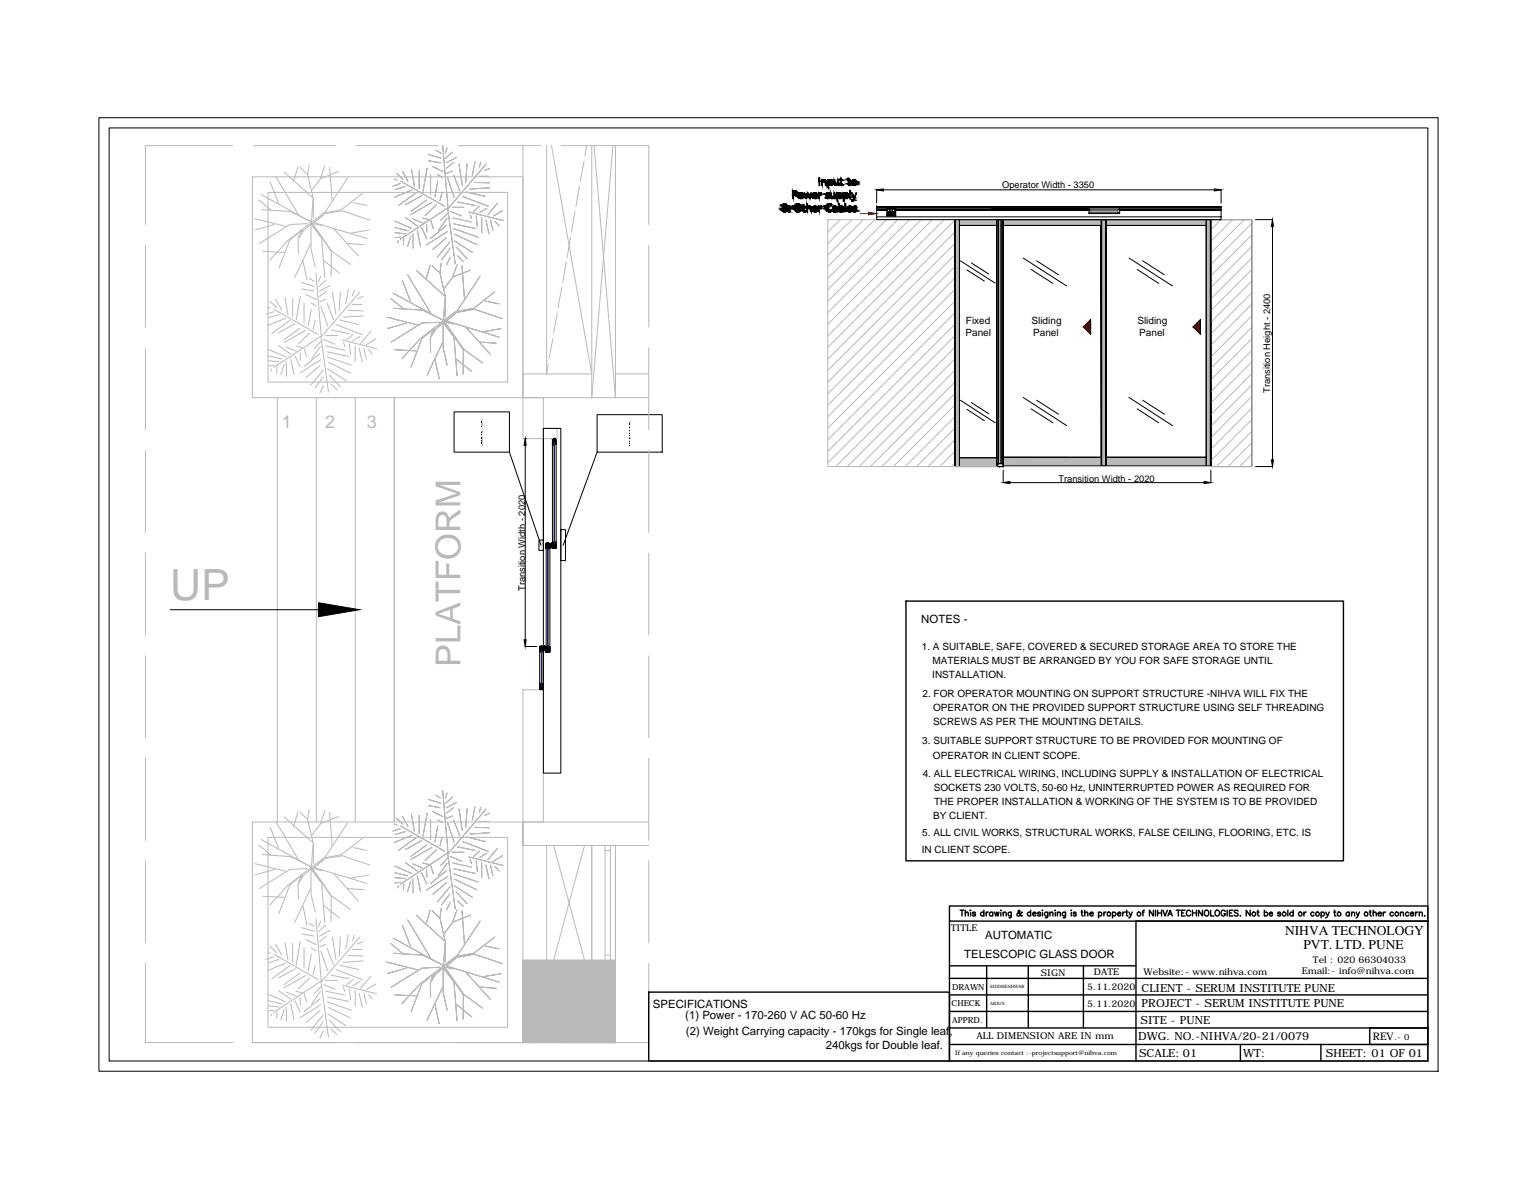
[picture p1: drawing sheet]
<svg xmlns="http://www.w3.org/2000/svg" width="279mm" height="216mm" viewBox="0 0 279 216" stroke-linecap="round" stroke-linejoin="round" font-family="sans-serif">
<defs><g id="words">
<text font-size="7.8" fill="#b9b9b9" x="31" y="109.2">UP</text>
<text font-size="6.3" fill="#b9b9b9" x="83.8" y="121.3" transform="rotate(-90 83.8 121.3)">PLATFORM</text>
<g font-size="3.3" fill="#b9b9b9">
<text x="51.3" y="77.8">1</text>
<text x="59.2" y="77.8">2</text>
<text x="66.8" y="77.8">3</text>
</g>
<g font-size="2.5">
<text x="233.9" y="170.1">NIHVA TECHNOLOGY</text>
<text x="237.3" y="172.7">PVT. LTD. PUNE</text>
</g>
<g font-size="2.1">
<text x="167.7" y="113.3">NOTES -</text>
<text x="179.3" y="170.8">AUTOMATIC</text>
<text x="175.5" y="174.3">TELESCOPIC GLASS DOOR</text>
<text x="118.8" y="183.3">SPECIFICATIONS</text>
<text x="124.7" y="185.4">(1) Power - 170-260 V AC 50-60 Hz</text>
<text x="124.9" y="188.3">(2) Weight Carrying capacity - 170kgs for Single leaf,</text>
<text x="150.3" y="190.8">240kgs for Double leaf.</text>
</g>
<g font-size="2">
<text x="207.8" y="180.4">CLIENT - SERUM INSTITUTE PUNE</text>
<text x="207.8" y="183.2">PROJECT - SERUM INSTITUTE PUNE</text>
<text x="207.2" y="189.2">DWG. NO.-NIHVA/20-21/0079</text>
<text x="207.6" y="186.2">SITE - PUNE</text>
<text x="207.3" y="192.2">SCALE: 01</text>
<text x="226.3" y="192.2">WT:</text>
<text x="241.3" y="192.2">SHEET: 01 OF 01</text>
</g>
<text font-size="1.9" x="249.9" y="189.1">REV</text>
<g font-size="1.8">
<text x="175.8" y="58.9">Fixed</text>
<text x="187.8" y="58.9">Sliding</text>
<text x="207" y="58.9">Sliding</text>
<text x="175.7" y="61.1">Panel</text>
<text x="188.1" y="61.1">Panel</text>
<text x="207.4" y="61.1">Panel</text>
<text x="167.8" y="118.3">1. A SUITABLE, SAFE, COVERED &amp; SECURED STORAGE AREA TO STORE THE</text>
<text x="169.7" y="123.4">INSTALLATION.</text>
<text x="169.7" y="120.8">MATERIALS MUST BE ARRANGED BY YOU FOR SAFE STORAGE UNTIL</text>
<text x="167.9" y="126.8">2. FOR OPERATOR MOUNTING ON SUPPORT STRUCTURE -NIHVA WILL FIX THE</text>
<text x="169.9" y="129.4">OPERATOR ON THE PROVIDED SUPPORT STRUCTURE USING SELF THREADING</text>
<text x="169.9" y="131.9">SCREWS AS PER THE MOUNTING DETAILS.</text>
<text x="167.9" y="135.2">3. SUITABLE SUPPORT STRUCTURE TO BE PROVIDED FOR MOUNTING OF</text>
<text x="169.8" y="138">OPERATOR IN CLIENT SCOPE.</text>
<text x="168" y="141.4">4. ALL ELECTRICAL WIRING, INCLUDING SUPPLY &amp; INSTALLATION OF ELECTRICAL</text>
<text x="170" y="143.9">SOCKETS 230 VOLTS, 50-60 Hz, UNINTERRUPTED POWER AS REQUIRED FOR</text>
<text x="169.9" y="149">BY CLIENT.</text>
<text x="170" y="146.5">THE PROPER INSTALLATION &amp; WORKING OF THE SYSTEM IS TO BE PROVIDED</text>
<text x="167.8" y="155.1">IN CLIENT SCOPE.</text>
<text x="167.9" y="152.1">5. ALL CIVIL WORKS, STRUCTURAL WORKS, FALSE CEILING, FLOORING, ETC. IS</text>
</g>
<g font-size="1.7">
<text x="182.4" y="34.1">Operator Width - 3350</text>
<text x="231.2" y="71.5" transform="rotate(-90 231.2 71.5)">Transition Height - 2400</text>
<text x="192.7" y="87.7">Transition Width - 2020</text>
<text x="95.6" y="107.5" transform="rotate(-90 95.6 107.5)">Transition Width - 2020</text>
<text x="173.1" y="169.4">TITLE</text>
<text x="189.5" y="177.5">SIGN</text>
<text x="199.1" y="177.4">DATE</text>
<text x="208.2" y="177.3">Website:- www.nihva.com</text>
<text x="237" y="177.1">Email:- info@nihva.com</text>
<text x="239" y="175.2">Tel : 020 66304033</text>
<text x="197.9" y="180.1">5.11.2020</text>
<text x="197.9" y="183.1">5.11.2020</text>
<text x="177.7" y="189">ALL DIMENSION ARE IN mm</text>
</g>
<g font-size="1.5">
<text x="173.2" y="183">CHECK</text>
<text x="173.3" y="180.1">DRAWN</text>
<text x="173.3" y="186.1">APPRD.</text>
<text x="253.8" y="189.1">.- 0</text>
</g>
<text font-size="1.1" x="173.8" y="191.9">If any queries contact :-projectsupport@nihva.com</text>
<g font-size=".8">
<text x="180.2" y="179.7">SIDDHESHWAR</text>
<text x="180.2" y="182.7">ARJUN</text>
</g>
</g></defs>
<!-- layer: PDF_0 -->
<g fill="#000" stroke="#000" stroke-width=".18">
<path d="M159.6 34.5l1.2-.1v.3zM221 34.4l1.3 .1-1.3 .2zM231.6 39.9l.2 1.3h-.4zM95.6 79.8l.2 1.2h-.4zM182.6 87.8l1.2-.2v.4zM219.2 87.6l1.2 .2-1.2 .2zM231.4 83.6h.4l-.2 1.3zM95.4 116.4h.4l-.2 1.2z"/>
<path d="M100.7 79.9h.2zM100.8 79.9h.1z"/>
<path d="M100.7 79.9h.2zM100.7 79.9h.2z"/>
<path d="M100.7 79.9h.2zM100.7 79.9h.2z"/>
<path d="M100.8 79.9h.1zM100.8 79.9h.1z"/>
<path d="M100.8 80h.2zM100.8 80h.2z"/>
<path d="M100.8 80h.2zM100.8 80h.2zM100.8 80h.2zM100.8 80h.2zM100.8 79.9l.2 .1zM100.8 79.9l.2 .1z"/>
<path d="M100.8 80h.2zM100.8 80h.2zM100.8 80h.2zM100.8 80h.2z"/>
<path d="M173.8 39.9v45zM173.8 39.9v45z"/>
<path d="M181.4 39.9l.1 44.8zM181.4 39.9l.1 44.8z"/>
<path d="M181.7 84.4h.9zM181.7 84.4h.9z"/>
<path d="M181.7 84.4h.9zM181.7 84.4h.9z"/>
<path d="M181.7 84.4h.1zM181.7 84.4h.1z"/>
<path d="M181.7 84.4v.4h.1zM181.7 84.4h.1v.4z"/>
<path d="M181.7 84.8h.1zM181.7 84.8h.1z"/>
<path d="M181.7 84.8l.9 .1zM181.7 84.8l.9 .1z"/>
<path d="M182.4 84.4h.2zM182.4 84.4h.2z"/>
<path d="M182.4 84.8h.2zM182.4 84.8h.2z"/>
<path d="M182.4 84.4h.2zM182.4 84.4h.2z"/>
<path d="M182.4 84.4h.2zM182.4 84.4h.2z"/>
<path d="M182.4 84.4v.4h.2zM182.4 84.4h.2v.4z"/>
<path d="M182.6 39.9v44.5zM182.6 39.9v44.5z"/>
<path d="M200.4 39.9l.1 44.8zM200.4 39.9l.1 44.8z"/>
<path d="M201.3 39.9l.1 44.8zM201.3 39.9l.1 44.8z"/>
<path d="M220.3 39.9l.1 44.8zM220.3 39.9l.1 44.8z"/>
</g>
<g fill="#b9b9b9" stroke="#b9b9b9" stroke-width=".18">
<path d="M173.8 39.9v1.1h46.5zM173.8 39.9h46.5v1.1z"/>
<path d="M219.6 41v42.2h.7zM219.6 41h.7v42.2z"/>
<path d="M200.5 41v42.2h.8zM200.5 41h.8v42.2z"/>
<path d="M181.5 41v42.2h1.1zM181.5 41h1.1v42.2z"/>
<path d="M181.5 83.2l38.8 .1zM181.5 83.2l38.8 .1z"/>
<path d="M173.8 41v42.3h.8zM173.8 41h.8v42.3z"/>
<path d="M173.8 83.3v1.4h46.5zM173.8 83.3h46.5v1.4z"/>
<path d="M173.8 84.7v.2h8.8zM173.8 84.7h8.8v.2z"/>
</g>
<g fill="#f00" stroke="#f00" stroke-width=".18">
<path d="M158.1 38.6l1.5 .2-1.5 .3z"/>
<path d="M198.5 58.2l-1.3 1.3h1.3zM197.2 59.5h1.3v1.3z"/>
<path d="M218.5 58.2l-1.3 1.3h1.3zM217.2 59.5h1.3v1.3z"/>
</g>
<!-- layer: PDF_JW_  COLFILL -->
<path d="M95.2 174.7v14.9h16.8zM95.2 174.7h16.8v14.9z" fill="#b9b9b9" stroke="#b9b9b9" stroke-width=".18"/>
<!-- layer: PDF_0 -->
<g fill="none" stroke="#000" stroke-width=".18">
<path d="M18 21.4h243.8v173.4h-243.8zM19.9 23.3h240v169.7h-240zM159.6 37.6h.1M159.6 38h.1M159.6 38.2h.1M159.6 38.2v1.2M159.6 38h1.8h-1.8M159.6 38.2h1.8h-1.8M159.6 37.6h62.7M159.6 38.3h1.8M159.6 34.5v2.4M160.8 34.5h60.2"/>
<path d="M161.4 39.2v-1.2l.2 1.2-.1-.1v.2l.1-.1h1.4M161.5 38h.1zM161.5 37.9h1.5v1.3v-1.2M161.5 39.3h1.5M161.6 38h1.3v1.1h-1.3zM161.6 38l-.1 1.1M161.6 39.2h1.3M161.6 38h1.3M161.7 38.5h.3v.1h-.3zM161.7 38.9h.3v.2h-.2zM161.8 38.7h.2v.1h-.3zM161.9 38.1h.6v.3h-.6z"/>
<path d="M162.1 38.9h.3v.2h-.3zM162.1 38.7h.2l.1 .1h-.3zM162.1 38.5h.3v.1h-.3zM162.5 38.7h.2v.1h-.2zM162.5 38.9h.2v.2h-.2zM162.5 38.5h.2v.1h-.2zM162.9 38h.1zM162.9 39.1v.1zM162.9 38v1.1M163 37.9l-1.6 .1M163 38h35.2zM163 38.2h35.2z"/>
<path d="M163 38.1h35.2h-17.7M163 38.2h35.2h-17.6M163 38.3h35.2h-17.6M173.8 39.9v45zM173.8 39.9h.8v45h-.8zM174.6 39.9h7.2v1.1h-7.2zM181.4 39.9l.1 44.8zM181.5 39.9h.7v44.8h-.7zM181.7 39.9h38.7M181.8 39.9h.8v45h-.8zM182.2 39.9h18.3v1.1h-18.3zM182.6 39.9v45z"/>
<path d="M198.2 38l.4 .2h4.8l.4-.2M198.2 38v.8l.4-.2M198.2 38.8h5.6M198.6 38.6h4.8M200.4 39.9l.1 44.8zM200.5 39.9h.8v44.8h-.8zM201.3 39.9l.1 44.8zM201.3 39.9h18.3v1.1h-18.3zM203.4 38.6l.4 .2M203.7 38h-5.5M203.8 38.8h-.1M203.8 38h18.5h-18.5"/>
<path d="M203.8 38.2h18.5h-18.5M203.8 38.1h18.5M203.8 38.3h18.5M203.8 38.2h18.5M203.8 38v.8M219.6 39.9h.7v44.8h-.7zM220.3 39.9l.1 44.8zM220.4 39.9h7.5v45h-7.5zM222.3 37.6h-62.7h62.7v2.3h-62.7v-.5h62.7M222.3 37.7h-62.7v.4h1.8h-1.8v.1h1.8M222.3 37.6l-62.7 .1M222.3 34.5v2.4"/>
<path d="M228.5 39.9h3.1M174.6 41h7.2v42.3h-7.2zM174.8 47.4l6.4 4.1M176 49.1l3.2 2M176.8 47.8l3.2 2.1M182.2 41h18.3v42.2h-18.3zM186.2 46.9l8 5.1M187.7 49l4 2.5M188.7 47.4l4 2.6M201.3 41h18.3v42.2h-18.3zM205.5 46.9l7.9 5.1M207 49l3.9 2.5"/>
<path d="M208 47.4l3.9 2.6M231.6 41.2v42.4M82.6 74.9h10.1v7.3h-10.1zM95.6 79.8h.2M98.9 77.9h3.2v62.7h-3.2zM98.9 79.8v19.4M100.8 80h.1M100.8 79.9h.1M100.8 80v-.1v.1M100.9 80v-.2v.2M100.9 80h.1M101 80h.1"/>
<path d="M101 79.9h.1M108.7 75.4h11.8v6.8h-11.8zM174.8 72.8l6.4 4.1M176 74.5l3.2 2M176.8 73.2l3.2 2.1M186.2 72.3l8 5.1M187.7 74.4l4 2.5M188.7 72.8l4 2.5M205.5 72.3l7.9 5.1M207 74.4l3.9 2.5M208 72.8l3.9 2.5M92.7 82.2l5.8 17"/>
<path d="M95.6 81v35.4M98.1 98.2h.8v1.9h-.8zM99.4 98.9v18.9M99.5 98.9h.1M99.5 98.9h.4M99.5 98.8h.1M99.5 99.8l.1 .1M99.5 98.8h-.1M99.5 98.8h.9h-.2M99.5 99.8h.1M99.6 99.7l.1-.2-.1 .4M99.6 99.8h.1"/>
<path d="M99.6 99.7h.1M99.6 99.7v.1M99.6 98.9h.1M99.7 99.2h.1M99.7 99.5h.1zM99.7 99.6h.1M99.7 99.9h.1M99.7 98.9h.1M99.7 99.2v.1M99.7 99.4h.1M99.7 99.3h.1M99.7 99.5h.1"/>
<path d="M99.8 99.4l-.1 .1M99.8 99.8h.1M99.8 99.2l-.1 .1h.1M99.8 99.2l-.1 .1M99.8 99.3l-.1 .1M99.8 99.3h-.1h.1M99.8 99.3h-.1M99.8 99.6h.1M99.8 99.7h.1M99.8 99.2v.1M99.8 99.7v.1M99.8 98.9h.1"/>
<path d="M99.9 99.6h.1M99.9 99.7h.1M99.9 99.6v.1M99.9 99.8h.1M99.9 99.6v.2M99.9 99.8h-.1M100 98.9h.4M100.1 99.2h-.1M100.1 99.4h.1M100.1 98.9v18.9M100.1 99.3v.1M100.2 99.3l.2 .2"/>
<path d="M100.2 99.2l.2 .3M100.3 98.8v.1M100.3 99v.1M100.3 99.1l.1 .1zM100.3 99.1v.1h-.2M100.4 99.2v-.1v.1M100.4 99.1l.1 .1M100.4 99.1h.1M100.4 98.9v.1M100.4 98.9h.1M100.4 99.2h.1M100.4 99.5h.1"/>
<path d="M100.5 99.6h.1M100.4 99.1v.2h-.3v.1M100.4 99h.1M100.5 99.5h.1M100.5 99.2h-.1h.1M100.5 99.1h-.1l.1 .2M100.5 99.2l-.1-.1 .1 .1M100.5 99.1l-.1 .1h.1M100.5 99.1l-.1 .1 .1-.1M100.5 99.1h-.1h.1M100.5 99.1l-.1 .1M100.6 80.8v18"/>
<path d="M100.7 80.8l.1 .1M100.7 98.7h.1M100.7 98.8h.1M100.7 80.8h.1M100.7 98.9h.1M100.8 98.6l-.1 .2M100.8 98.6v.4l-.1-.2M100.8 80.6l-.1 .1M100.8 80.6v.3M100.8 99.4h.1M100.8 98.7h.1M100.8 99h.1"/>
<path d="M100.8 98.6h.1M100.8 80.2h.1M100.8 80.6h.1M100.8 81h.1M100.8 80.9h.1M100.8 80.6h.2M100.9 99.2v.1M100.9 99.1v.1M100.9 99.3h.1M100.9 99.2h.1M100.9 99.1h.1M100.9 99v.1"/>
<path d="M100.9 99h.1M100.9 80.4v.1M100.9 80.3h.1M100.9 80.2h.1M100.9 80.3v.1zM100.9 80.4h.1M100.9 80.5h.1M100.9 80.6h.1M100.9 80.5v.1M100.9 98.7h.1M100.9 80.2v.1M100.9 80.8h.1"/>
<path d="M100.9 98.7v.1M100.9 98.7v.2M100.9 98.9h.1M100.9 98.8h.1M100.9 80.3v.1M100.9 80.7h.1M100.9 98.8v.2M100.9 99.1v.2M101 98.7h.1M101 80.8h-.1M101 98.7l.1 .2-.2 .1M101 98.9h.1"/>
<path d="M101 98.8h.1M101 99h.1M101 80.7h.1M101 80.6h.1M101 80.8h.1M101 80.6v.1M101 98.8v.2M101.1 98.9h.1M101.1 98.8h.1M101.1 98.8v.1M101.1 80.7h.1M101.1 80.8h.1"/>
<path d="M101.1 80.8h-.2M101.1 80.8h-.1M101.1 80.7v.1M101.2 80.8v18M102.1 96.3h.8v5.7h-.8zM108.7 82.2l-6.2 17M174.6 83.3h7.2v1.6h-7.2zM181.8 84.5h.6v.2h-.6zM181.8 84.8h.1M181.8 84.8h-.1h.1M181.8 84.4h.6v.4h-.6zM182.2 83.2h18.3v1.5h-18.3z"/>
<path d="M182.4 84.4h.1M182.4 84.8h.1M182.6 84.4h.1M182.6 84.4h-.9h.9M182.6 84.4h-.9v.5h.9v-.5v.4M182.6 84.4h-.2h.2M182.6 84.8h-.2h.2M182.6 85.5v2.3M183.8 87.8h35.4M201.3 83.2h18.3v1.5h-18.3zM220.4 85.5v2.3M228.5 84.9h3.1"/>
<path d="M95.6 117.6h2.1M98.2 117.7v6.9M98.3 117.6h.1M98.3 117.6l.4 .1M98.3 118.5l.2 .1M98.3 117.5h.1M98.4 118.6h.1M98.4 117.6h.8M98.4 118.5h.1M98.4 118.4h.1M98.4 118.4v.1M98.5 118.3l-.1 .1"/>
<path d="M98.5 118.3v.3M98.5 117.7h.1M98.5 117.6v.1M98.5 117.9h.2M98.5 118.1h.2M98.5 118h.1M98.5 118.1l.2-.1-.2 .1M98.5 118.2h.1M98.5 118.2l.2 .1zM98.5 118.2h.2l-.2 .1M98.5 118.3h.1M98.5 118.6h.1"/>
<path d="M98.6 118.1h-.1M98.6 118.6h.1M98.7 118l-.2 .1 .1-.1M98.7 118h-.2M98.7 118h.1M98.7 118.1h.1M98.7 118l-.1 .1h.1M98.7 118.2h.1M98.7 118.3h.1M98.7 118.5h.1M98.7 118.4h.1M98.7 117.6v.1"/>
<path d="M98.7 118.3v.1M98.7 118.5l-.1 .1M98.7 117.7h.1M98.7 118.5h-.1M98.7 118.4v.1M98.7 118.4l.1 .1M98.8 118.4h.1M98.8 118.3h.1M98.8 118.5h.1M98.8 118.3v.2M98.8 118.5l-.2 .1M98.8 117.6h.4"/>
<path d="M98.9 117.7v6.9M98.9 118.2h.1M99 118.2h.1M99 118.2l.3 .3M99.1 118.2l.2 .2M99.1 117.6h.1M99.2 117.8v.2zM99.2 117.8v.2h-.3v.2M99.2 117.6h.1M99.2 117.9l.1 .1zM99.2 117.9l.1 .1M99.2 117.9h.1"/>
<path d="M99.2 117.8h.1M99.2 118h.1M99.3 118.4v.1M99.3 118.5h.1M99.3 118.4h.1M99.3 117.8v.2h-.4v.2M99.3 117.8l-.1-.2v.2M99.3 117.9v.1M99.3 117.9h-.1h.1M99.3 117.8v.1M99.3 117.9h-.1M99.5 117.7h.1"/>
<path d="M99.6 117.8l.1 .1M99.6 117.8h.1M99.6 117.7h.1M99.6 117.7v.1M99.6 117.5v.4M99.6 117.6l-.1 .1M99.7 118.3h.1M99.7 117.9h.1M99.7 117.6h.1M99.7 118.1v.1M99.7 118.2l.1 .1zM99.7 118.1h.1"/>
<path d="M99.7 118l.1 .1M99.7 118h.1M99.8 117.7l.1 .1-.1 .1M99.8 118.1h.1M99.8 117.7h.1M99.8 117.7v.1M99.8 118.1l-.1 .1M99.8 118h.1M99.8 117.9h.1M99.8 117.8h.1M99.8 118.1v.2M99.8 117.7v.2"/>
<path d="M99.9 117.8h.1M99.9 117.9h.1M99.9 117.8v.1M99.9 117.7h.1M98.4 124.5h.1M98.4 124.6l.1 .2M98.4 124.6h.1M98.5 124.4l-.2 .1M98.5 124.4v.3M98.5 124.4h.1M98.5 125.2h.2M98.5 124.9l.2 .1h-.2"/>
<path d="M98.5 125h.2h-.2M98.5 125l.2 .1M98.5 125.1h.2M98.5 125h.2M98.5 125.1h.1zM98.5 125.1h.1M98.5 124.8l.2 .1zM98.5 124.9h.1M98.5 124.9h.2M98.5 124.8h.1M98.5 124.7h.1M98.6 124.9l.1 .1"/>
<path d="M98.6 124.5h.1M98.6 124.5l.1 .1M98.7 125h.1M98.7 124.9h.1M98.7 124.7h.1M98.7 124.6h.1M98.7 124.8h.1M98.7 124.5h.1M98.7 124.6v.1M98.7 125v.1M98.7 124.7v.1M98.8 124.7h.1"/>
<path d="M98.8 124.6h.1M98.8 124.6h-.1M98.8 124.6v.1"/>
</g>
<!-- layer: PDF_dim -->
<g fill="#000" stroke="#000" stroke-width=".18">
<path d="M144.8 35.3h.2zM144.9 37.2h.7zM145 38.5h.5zM145.4 36h.7zM145.5 36.1h.4zM146.2 38.3h.2zM146.3 38.5h.3zM146.2 37.3l.2-.1zM146.9 35.3h.1zM147.4 35.9h.1zM148.1 38.5h.6zM148.5 37.7h.2z"/>
<path d="M148.6 38.4h.1zM149.1 35.3h.1zM149.2 35.2h.1zM149.2 37.6h.3zM149.2 37.7h.1zM149.3 35.1h.2zM149.8 32.8h.5zM150.3 35.5h.3zM150.3 38.1h.3zM150.4 38.2h.2zM150.6 35.7h.3zM150.6 38.4h.8z"/>
<path d="M150.8 35.8h.1zM151 33.7h.3zM151.3 36.1h.4zM151.7 37.7h.1zM151.8 37.5h.4zM151.9 37.9h.4zM152.2 37.9h.1zM152.4 33.6h.1zM152.5 35.2h.1zM152.6 36.1h.4zM152.6 35.1h.4zM152.7 35.1h.3z"/>
<path d="M152.8 38.4h.6zM153.1 35.7h.1zM153 32.5l.2-.1zM153.6 35.2h.2zM153.7 35.2h.6zM153.7 35.2h.1zM153.8 36.1h.3zM154.2 35.4h.2zM154.4 32.5l.2-.1zM154.9 38.3h.1zM155.2 32.8h.5zM155.3 32.8h.4z"/>
<path d="M155.3 36.3h.2zM155.4 37.6h.5zM155.4 33.7h.1zM155.7 38.1h.2z"/>
<path d="M142.3 38h.2zM142.4 38h.1z"/>
<path d="M142.3 38h.2zM142.3 38h.2z"/>
<path d="M142.3 38h.2zM142.3 38h.2z"/>
<path d="M142.3 38h.2zM142.3 38h.2z"/>
<path d="M142.3 38h.2zM142.3 38h.2z"/>
<path d="M142.3 38h.2zM142.3 38h.2z"/>
<path d="M142.3 38h.2zM142.3 38h.2z"/>
<path d="M142.3 38h.2zM142.3 38h.2z"/>
<path d="M142.3 38h.2zM142.3 38h.2z"/>
<path d="M142.3 38l.2 .1zM142.3 38l.2 .1z"/>
<path d="M142.3 38.1h.2zM142.3 38.1h.2z"/>
<path d="M142.3 38.1h.2zM142.3 38.1h.2z"/>
<path d="M142.3 38.1h.2zM142.3 38.1h.2z"/>
<path d="M142.3 38.1l.2 .1zM142.3 38.1l.2 .1z"/>
<path d="M142.3 38.2h.2zM142.3 38.2h.2z"/>
<path d="M142.3 38.2h.2zM142.3 38.2h.2z"/>
<path d="M142.3 38.2h.2zM142.3 38.2h.2z"/>
<path d="M142.3 38.2h.2zM142.3 38.2h.2z"/>
<path d="M142.3 38.2h.2zM142.3 38.2h.2zM142.3 38.2h.2zM142.3 38.2h.2z"/>
<path d="M142.3 38.2l.2 .1zM142.3 38.2l.2 .1z"/>
<path d="M142.3 38.3h.2zM142.3 38.3h.2zM142.3 38.3h.2zM142.3 38.3h.2z"/>
<path d="M142.3 38.3h.2zM142.3 38.3h.2z"/>
<path d="M142.3 38.3h.2zM142.3 38.3h.2z"/>
<path d="M142.3 38.3h.2zM142.3 38.3h.2z"/>
<path d="M142.3 38.3h.3zM142.3 38.3h.3z"/>
<path d="M142.4 37.9h.2zM142.4 37.9h.2z"/>
<path d="M142.4 37.9h.2zM142.4 37.9h.2z"/>
<path d="M142.4 37.9h.2zM142.4 37.9h.2z"/>
<path d="M142.4 37.9h.2zM142.4 37.9h.2z"/>
<path d="M142.4 37.9h.2zM142.4 37.9h.2z"/>
<path d="M142.4 37.9h.2zM142.4 37.9h.2z"/>
<path d="M142.4 37.9l.1 .1zM142.4 37.9h.2z"/>
<path d="M142.3 38.3h.3zM142.3 38.3h.3z"/>
<path d="M142.4 38.3h.2zM142.4 38.3h.2z"/>
<path d="M142.4 38.3h.2zM142.4 38.3h.2z"/>
<path d="M142.4 38.3l.2 .1zM142.4 38.3l.2 .1z"/>
<path d="M142.4 37.8h.2zM142.5 37.8h.2z"/>
<path d="M142.4 37.8h.2zM142.4 37.8h.2z"/>
<path d="M142.4 37.8l.2 .1zM142.4 37.8l.2 .1z"/>
<path d="M142.4 37.9h.2zM142.4 37.9h.2z"/>
<path d="M142.4 38.4h.2zM142.4 38.4h.2z"/>
<path d="M142.4 38.4h.2zM142.4 38.4h.2z"/>
<path d="M142.5 37.4h.1zM142.5 37.4h.1z"/>
<path d="M142.5 37.4h.1zM142.5 37.4h.1z"/>
<path d="M142.5 37.8h.2zM142.5 37.8h.3z"/>
<path d="M142.5 37.8h.2zM142.5 37.8h.2z"/>
<path d="M142.5 37.8h.2zM142.5 37.8h.2z"/>
<path d="M142.5 37.8h.2zM142.5 37.8h.2z"/>
<path d="M142.3 38h.2zM142.3 38h.2z"/>
<path d="M142.4 38.4h.8zM142.4 38.4h.8z"/>
<path d="M142.5 38.4l.6 .1zM142.5 38.4h.6z"/>
<path d="M142.5 37.2h.2zM142.6 37.2h.1z"/>
<path d="M142.5 37.2h.2zM142.5 37.2h.2z"/>
<path d="M142.5 37.2l.2 .1zM142.5 37.2h.2z"/>
<path d="M142.5 37.3h.2zM142.5 37.3h.2z"/>
<path d="M142.5 37.3h.2zM142.5 37.3h.2z"/>
<path d="M142.5 37.3h.1zM142.5 37.3h.2z"/>
<path d="M142.5 37.3h.1zM142.5 37.3h.1z"/>
<path d="M142.5 37.3h.1zM142.5 37.3h.1z"/>
<path d="M142.5 37.3h.1zM142.5 37.3h.1z"/>
<path d="M142.5 37.3l.1 .1zM142.5 37.3l.1 .1z"/>
<path d="M142.5 37.4h.1zM142.5 37.4h.1z"/>
<path d="M142.5 37.4h.1zM142.5 37.4h.1z"/>
<path d="M142.5 37.4h.1zM142.5 37.4h.1z"/>
<path d="M142.5 37.4h.1zM142.5 37.4h.1z"/>
<path d="M142.5 37.4l.1 .1zM142.5 37.4l.1 .1z"/>
<path d="M142.5 37.5h.1zM142.5 37.5h.1z"/>
<path d="M142.5 37.5h.1zM142.5 37.5h.1z"/>
<path d="M142.5 37.5h.1zM142.5 37.5h.1z"/>
<path d="M142.5 37.5h.1zM142.5 37.5h.1z"/>
<path d="M142.5 37.5h.1zM142.5 37.5h.1z"/>
<path d="M142.5 37.5h.2zM142.5 37.5h.2z"/>
<path d="M142.5 37.5h.2zM142.5 37.5h.2z"/>
<path d="M142.5 37.5h.2zM142.5 37.5h.2z"/>
<path d="M142.5 37.5l.2 .1zM142.5 37.5l.2 .1z"/>
<path d="M142.5 37.6h.2zM142.5 37.6h.2z"/>
<path d="M142.5 37.7h.5zM142.6 37.7h.4z"/>
<path d="M142.5 37.7l.5 .1zM142.5 37.7l.5 .1z"/>
<path d="M142.5 37.8h.3zM142.5 37.8h.3z"/>
<path d="M142.3 38.2h.2zM142.3 38.2h.2z"/>
<path d="M142.5 38.5h.6zM142.5 38.5h.6z"/>
<path d="M142.5 38.5h.6zM142.5 38.5h.6z"/>
<path d="M142.6 37.2h.5zM142.6 37.2h.5z"/>
<path d="M142.6 37.2h.2zM142.6 37.2h.2z"/>
<path d="M142.6 37.2h.2zM142.6 37.2h.2z"/>
<path d="M142.5 37.6h.2zM142.5 37.6h.2z"/>
<path d="M142.6 37.6h.1zM142.6 37.6h.1z"/>
<path d="M142.6 37.6h.1zM142.6 37.6h.1z"/>
<path d="M142.6 37.6h.2zM142.6 37.6h.2z"/>
<path d="M142.3 38.3h.3zM142.3 38.3h.3z"/>
<path d="M142.5 38.5h.6zM142.5 38.5h.6z"/>
<path d="M142.6 38.5h.5zM142.6 38.5h.5z"/>
<path d="M142.6 37.6h.2zM142.6 37.6h.2z"/>
<path d="M142.6 37.6l.2 .1zM142.6 37.6l.2 .1z"/>
<path d="M142.6 37.7h.4zM142.6 37.7h.4z"/>
<path d="M142.6 37.7h.4zM142.6 37.7h.4z"/>
<path d="M142.4 37.9h.2zM142.4 37.9h.2z"/>
<path d="M142.4 38.3h.2zM142.4 38.3h.2z"/>
<path d="M142.6 38.5h.4zM142.6 38.5h.4z"/>
<path d="M142.6 37.1h.5zM142.7 37.1h.4z"/>
<path d="M142.6 37.7h.4zM142.6 37.7h.4z"/>
<path d="M142.6 37.7h.4zM142.6 37.7h.4z"/>
<path d="M142.6 37.7h.4zM142.6 37.7h.4z"/>
<path d="M142.6 37.7h.3zM142.6 37.7h.3z"/>
<path d="M142.6 38.5h.4zM142.6 38.5h.4z"/>
<path d="M142.6 38.5h.3zM142.6 38.5h.3z"/>
<path d="M142.4 38.4h.3zM142.4 38.4h.3z"/>
<path d="M142.7 38.5l.2 .1zM142.7 38.5h.2z"/>
<path d="M142.7 37.1h.3zM142.8 37.1h.2z"/>
<path d="M142.6 37.2h.1zM142.6 37.2h.2z"/>
<path d="M142.5 37.6h.2zM142.5 37.6h.2z"/>
<path d="M142.4 38.4h.3zM142.4 38.4h.3z"/>
<path d="M142.6 37.6h.2zM142.6 37.6h.2z"/>
<path d="M142.8 37.1h.1zM142.8 37.1h.1z"/>
<path d="M142.8 37.6h.3zM142.8 37.6h.3z"/>
<path d="M142.6 37.6h.2zM142.6 37.6h.2z"/>
<path d="M142.8 37.6l.3 .1zM142.8 37.6l.3 .1z"/>
<path d="M142.8 37.8h.3zM142.8 37.8h.3z"/>
<path d="M142.8 37.8h.3zM142.8 37.8h.3z"/>
<path d="M142.8 37.6h.3zM142.9 37.6h.2z"/>
<path d="M142.8 37.6h.3zM142.8 37.6h.3z"/>
<path d="M142.8 37.8h.3zM142.8 37.8h.3z"/>
<path d="M142.9 37.2h.2zM142.9 37.2h.2z"/>
<path d="M142.9 37.6h.2zM142.9 37.6h.2z"/>
<path d="M142.9 37.6h.2zM142.9 37.6h.2z"/>
<path d="M142.8 37.8h.3zM142.8 37.8h.3z"/>
<path d="M142.9 37.8h.2zM142.9 37.8h.2z"/>
<path d="M142.9 37.8h.2zM142.9 37.8h.2z"/>
<path d="M142.9 38.4h.3zM142.9 38.4h.3z"/>
<path d="M142.9 37.2h.2zM142.9 37.2h.2z"/>
<path d="M142.9 37.6h.2zM143 37.6h.1z"/>
<path d="M142.9 37.6h.2zM142.9 37.6h.2z"/>
<path d="M142.9 37.6h.2zM142.9 37.6h.2z"/>
<path d="M142.6 37.7h.3zM142.6 37.7h.3zM142.6 37.7h.3zM142.6 37.7h.4z"/>
<path d="M142.9 37.8l.2 .1zM142.9 37.8l.2 .1z"/>
<path d="M142.9 37.9h.2zM142.9 37.9h.2z"/>
<path d="M142.9 37.9h.2zM142.9 37.9h.2z"/>
<path d="M142.9 38.4h.3zM142.9 38.4h.3z"/>
<path d="M142.9 37.2h.2zM142.9 37.2h.2z"/>
<path d="M143 37.2h.1zM143 37.2h.1z"/>
<path d="M143 37.2h.1zM143 37.2h.1z"/>
<path d="M143 37.2l.2 .1zM143 37.2l.2 .1z"/>
<path d="M143 37.5l.1 .1zM143 37.5l.1 .1z"/>
<path d="M142.6 37.7h.4zM142.6 37.7h.4zM142.6 37.7h.4zM142.6 37.7h.4z"/>
<path d="M142.9 37.9h.2zM142.9 37.9h.2z"/>
<path d="M143 37.9h.2zM143 37.9h.2z"/>
<path d="M143 38.4h.2zM143 38.4h.2z"/>
<path d="M142.7 37.1h.3zM142.7 37.1h.3zM142.7 37.1h.3zM142.7 37.1h.3z"/>
<path d="M143 37.3h.2zM143 37.3h.2z"/>
<path d="M143 37.3h.2zM143 37.3h.2z"/>
<path d="M143 37.3h.2zM143 37.3h.2z"/>
<path d="M143 37.3h.2zM143 37.3h.2z"/>
<path d="M143 37.3h.2zM143 37.3h.2z"/>
<path d="M143 37.5h.2zM143.1 37.5h.1z"/>
<path d="M143 37.5h.2zM143 37.5h.2z"/>
<path d="M143 37.5h.1zM143 37.5h.1z"/>
<path d="M142.6 37.7h.4zM142.6 37.7h.5z"/>
<path d="M142.6 37.7h.4zM142.6 37.7h.4z"/>
<path d="M143 37.9h.2zM143 37.9h.2z"/>
<path d="M143 37.9h.2zM143 37.9h.2z"/>
<path d="M143 38.3h.3zM143.1 38.3h.2z"/>
<path d="M143 38.3l.3 .1zM143 38.3l.3 .1z"/>
<path d="M142.6 37.2h.5zM142.6 37.2h.5zM142.6 37.1l.5 .1zM142.6 37.1l.5 .1z"/>
<path d="M143 37.3h.2zM143 37.3h.2z"/>
<path d="M143.1 37.3l.1 .1zM143.1 37.3l.1 .1z"/>
<path d="M143.1 37.4h.1zM143.1 37.4h.1z"/>
<path d="M143.1 37.4h.1zM143.1 37.4h.1z"/>
<path d="M143.1 37.4h.1zM143.1 37.4h.1z"/>
<path d="M143.1 37.4h.1zM143.1 37.4h.1z"/>
<path d="M143.1 37.4h.1zM143.1 37.4h.1z"/>
<path d="M143.1 37.4h.1zM143.1 37.4h.1zM143.1 37.4h.1zM143.1 37.4h.1z"/>
<path d="M143.1 37.5h.1zM143.1 37.5h.1z"/>
<path d="M142.5 37.8h.6zM142.5 37.8h.6z"/>
<path d="M143 37.9l.2 .1zM143 37.9l.2 .1z"/>
<path d="M143.1 38h.1zM143.1 38h.1z"/>
<path d="M143.1 38h.1zM143.1 38h.1z"/>
<path d="M143.1 38h.1zM143.1 38h.1z"/>
<path d="M143.1 38h.2zM143.1 38h.2z"/>
<path d="M143.1 38.3h.2zM143.1 38.3h.2z"/>
<path d="M143.1 38.3h.2zM143.1 38.3h.2z"/>
<path d="M142.5 38.5h.6zM142.5 38.5h.6z"/>
<path d="M142.6 37.2h.5zM142.6 37.2h.5zM142.6 37.2h.5zM142.6 37.2h.5z"/>
<path d="M142.6 37.2h.5zM142.6 37.2h.5zM142.6 37.2h.5zM142.6 37.2h.5z"/>
<path d="M142.9 37.6h.2zM142.9 37.6h.2z"/>
<path d="M143.1 38h.2zM143.1 38h.2z"/>
<path d="M143.1 38h.2zM143.1 38h.2z"/>
<path d="M143.1 38h.2zM143.1 38h.2z"/>
<path d="M143.1 38h.2zM143.1 38h.2z"/>
<path d="M143.1 38.3h.4zM143.1 38.3h.4z"/>
<path d="M143.1 38.3h.4zM143.1 38.3h.4z"/>
<path d="M142.6 37.2h.5zM142.6 37.2h.5zM142.6 37.2h.5zM142.6 37.2h.5z"/>
<path d="M143 37.5h.1zM143 37.5h.2z"/>
<path d="M143 37.5h.1zM143 37.5h.1zM143 37.5h.1zM143 37.5h.1z"/>
<path d="M143 37.5h.1zM143 37.5h.1zM143 37.5h.1zM143 37.5h.1z"/>
<path d="M142.9 37.8h.2zM142.9 37.8h.2z"/>
<path d="M143.1 38h.2zM143.1 38h.2z"/>
<path d="M143.1 38h.2zM143.1 38h.2z"/>
<path d="M143.1 38l.2 .1zM143.1 38l.2 .1z"/>
<path d="M143.1 38.1h.2zM143.1 38.1h.2z"/>
<path d="M143.1 38.1h.4zM143.1 38.1h.4z"/>
<path d="M143.1 38.1h.3zM143.1 38.1h.3z"/>
<path d="M143.1 38.3h.3zM143.2 38.3h.2z"/>
<path d="M143.1 38.3h.3zM143.1 38.3h.3z"/>
<path d="M143.1 38.3h.3zM143.1 38.3h.3z"/>
<path d="M142.5 38.4h.6zM142.5 38.4h.6zM142.5 38.4h.6zM142.5 38.4h.7z"/>
<path d="M143.1 37.5h.1zM143.1 37.5h.1zM143.1 37.4l.1 .1zM143.1 37.4l.1 .1z"/>
<path d="M143 37.9h.2zM143 37.9h.2z"/>
<path d="M143.1 38.1h.3zM143.1 38.1h.3z"/>
<path d="M143.2 38.1h.2zM143.2 38.1h.2zM143.2 38.1h.2zM143.2 38.1h.2z"/>
<path d="M143.2 38.1h.2zM143.2 38.1h.2z"/>
<path d="M143.2 38.1l.2 .1zM143.2 38.1l.2 .1z"/>
<path d="M143.2 38.3h.2zM143.2 38.2l.2 .1z"/>
<path d="M143.2 38.3h.2zM143.2 38.3h.2z"/>
<path d="M143.2 38.3h.2zM143.2 38.3h.2z"/>
<path d="M142.4 38.4h.8zM142.4 38.4h.8zM142.4 38.4h.8zM142.4 38.4h.8z"/>
<path d="M143 37.9h.2zM143 37.9h.2z"/>
<path d="M143.2 38.2h.2zM143.2 38.2h.2z"/>
<path d="M143.2 38.2h.2zM143.2 38.2h.2z"/>
<path d="M143.2 38.2h.2zM143.2 38.2h.2z"/>
<path d="M143 38.4h.2zM143 38.4h.3z"/>
<path d="M143.1 38h.2zM143.1 38h.2z"/>
<path d="M143.1 38.3h.2zM143.1 38.3h.2z"/>
<path d="M143.3 38h.2zM143.4 38h.1z"/>
<path d="M143.3 38h.2zM143.3 38h.2z"/>
<path d="M143.3 38l.2 .1zM143.3 38l.2 .1z"/>
<path d="M143.3 38.3h.2zM143.3 38.3h.2z"/>
<path d="M143.3 38.3h.2zM143.3 38.3h.2z"/>
<path d="M143.3 38.3h.2zM143.3 38.3h.2z"/>
<path d="M143.3 38.3l.3 .1zM143.3 38.3l.3 .1z"/>
<path d="M143.4 38h.1zM143.4 38h.1z"/>
<path d="M143.4 38h.1zM143.4 38h.1z"/>
<path d="M143.4 38h.1zM143.4 38h.1z"/>
<path d="M143.4 38h.1zM143.4 38h.1z"/>
<path d="M143.4 38h.1zM143.4 38h.1z"/>
<path d="M143.4 38h.1zM143.4 38h.1z"/>
<path d="M143.4 38h.1zM143.4 38h.1z"/>
<path d="M143.4 38h.1zM143.4 38h.1z"/>
<path d="M143.3 38.4h.3zM143.3 38.4h.3z"/>
<path d="M143.4 38.4h.2zM143.4 38.4h.2z"/>
<path d="M143.4 38.4h.4zM143.4 38.4h.4z"/>
<path d="M143.4 37.9h.2zM143.4 37.9h.2z"/>
<path d="M143.4 37.9h.2zM143.4 37.9h.2z"/>
<path d="M143.4 37.9h.2zM143.4 37.9h.2z"/>
<path d="M143.4 37.9l.1 .1zM143.4 37.9l.1 .1z"/>
<path d="M143.4 38h.1zM143.4 38h.1z"/>
<path d="M143.2 38.2h.2zM143.2 38.2h.2zM143.2 38.2h.2zM143.2 38.2h.2z"/>
<path d="M143.4 38.4h.4zM143.4 38.4h.4z"/>
<path d="M143.4 38.4h.4zM143.4 38.4h.4z"/>
<path d="M143.4 38.4l.4 .1zM143.4 38.4l.4 .1z"/>
<path d="M143.4 37.4l.2 .1zM143.4 37.4l.2 .1z"/>
<path d="M143.4 37.7h.2zM143.5 37.7h.1z"/>
<path d="M143.4 37.7h.2zM143.4 37.7h.2z"/>
<path d="M143.4 37.7h.2zM143.4 37.7h.2z"/>
<path d="M143.4 37.7h.2zM143.4 37.7h.2z"/>
<path d="M143.4 37.7h.2zM143.4 37.7h.2z"/>
<path d="M143.4 37.7l.2 .1zM143.4 37.7l.2 .1z"/>
<path d="M143.4 37.8h.2zM143.4 37.8h.2z"/>
<path d="M143.4 37.8h.2zM143.4 37.8h.2z"/>
<path d="M143.4 37.8h.2zM143.4 37.8h.2z"/>
<path d="M143.4 37.8l.2 .1zM143.4 37.8l.2 .1z"/>
<path d="M143.1 38.1h.3zM143.1 38.1h.4z"/>
<path d="M143.4 38.5h.4zM143.4 38.5h.4z"/>
<path d="M143.4 38.5h.4zM143.4 38.5h.4z"/>
<path d="M143.4 38.5h.4zM143.4 38.5h.4z"/>
<path d="M143.4 38.5h.4zM143.4 38.5h.4z"/>
<path d="M143.4 37.5h.2zM143.4 37.5h.2z"/>
<path d="M143.5 37.5h.1zM143.5 37.5h.1z"/>
<path d="M143.5 37.5h.1zM143.5 37.5h.1z"/>
<path d="M143.5 37.5h.1zM143.5 37.5h.1z"/>
<path d="M143.5 37.5h.1zM143.5 37.5h.1z"/>
<path d="M143.5 37.5h.1zM143.5 37.5h.1z"/>
<path d="M143.5 37.5h.1zM143.5 37.5h.1z"/>
<path d="M143.5 37.5h.1zM143.5 37.5h.1z"/>
<path d="M143.5 37.5h.1zM143.5 37.5h.1z"/>
<path d="M143.5 37.5h.1zM143.5 37.5h.1z"/>
<path d="M143.5 37.5l.1 .1zM143.5 37.5l.1 .1z"/>
<path d="M143.5 37.6h.1zM143.5 37.6h.1z"/>
<path d="M143.5 37.6h.1zM143.5 37.6h.1z"/>
<path d="M143.5 37.6h.1zM143.5 37.6h.1z"/>
<path d="M143.5 37.6h.1zM143.5 37.6h.1z"/>
<path d="M143.5 37.6h.1zM143.5 37.6h.1z"/>
<path d="M143.5 37.6h.1zM143.5 37.6h.1z"/>
<path d="M143.5 37.6h.1zM143.5 37.6h.1z"/>
<path d="M143.5 37.6l.1 .1zM143.5 37.6l.1 .1z"/>
<path d="M143.5 37.7h.1zM143.5 37.7h.1z"/>
<path d="M143.5 37.7h.1zM143.5 37.7h.1z"/>
<path d="M143.5 37.7h.1zM143.5 37.7h.1z"/>
<path d="M143.5 37.7h.1zM143.5 37.7h.1z"/>
<path d="M143.4 38h.1zM143.4 38h.1z"/>
<path d="M143.1 38.3h.4zM143.1 38.3h.4z"/>
<path d="M143.4 38.5h.4zM143.4 38.5h.4z"/>
<path d="M143.5 38.5h.3zM143.5 38.5h.3z"/>
<path d="M143.4 37.9h.1zM143.4 37.9h.2z"/>
<path d="M143.3 38.3h.2zM143.3 38.3h.2z"/>
<path d="M143.5 38.5h.2zM143.5 38.5h.2z"/>
<path d="M143.4 37.8h.2zM143.4 37.8h.2z"/>
<path d="M143.5 38.5l.2 .1zM143.5 38.5l.2 .1z"/>
<path d="M143.4 38.4h.2zM143.4 38.4h.2z"/>
<path d="M143.5 38.5h.2zM143.5 38.5h.3z"/>
<path d="M144.2 34.7h.7zM144.2 34.7h.7z"/>
<path d="M144.2 34.7l.7 .1zM144.2 34.7l.7 .1z"/>
<path d="M144.2 34.8h.7zM144.2 34.8h.7zM144.2 34.8h.7zM144.2 34.8h.7zM144.2 34.8h.7zM144.2 34.8h.7z"/>
<path d="M144.2 34.8v.6h.2zM144.2 34.8h.2v.6z"/>
<path d="M144.2 35.5h.7zM144.2 35.5h.7z"/>
<path d="M144.2 35.5h.6zM144.2 35.5h.6zM144.2 35.5h.6zM144.2 35.5h.6zM144.2 35.5h.6zM144.2 35.5h.7z"/>
<path d="M144.2 35.5h.6zM144.2 35.5h.6z"/>
<path d="M144.2 35.5h.6zM144.2 35.5h.6zM144.2 35.5h.6zM144.2 35.5h.6z"/>
<path d="M144.2 35.5h.5zM144.2 35.5h.5z"/>
<path d="M144.2 35.5l.4 .1zM144.2 35.5h.4z"/>
<path d="M144.2 35.6v.5h.2zM144.2 35.6h.2v.5z"/>
<path d="M144.6 37.6h.2zM144.6 37.6h.2z"/>
<path d="M144.6 37.6h.2zM144.6 37.6h.2z"/>
<path d="M144.6 37.6h.2zM144.6 37.6h.2z"/>
<path d="M144.6 37.6l.2 .1zM144.6 37.6l.2 .1z"/>
<path d="M144.6 37.7h.2zM144.6 37.7h.2zM144.6 37.7h.2zM144.6 37.7h.2z"/>
<path d="M144.6 37.7h.2zM144.6 37.7h.2z"/>
<path d="M144.6 37.7h.2zM144.6 37.7h.2zM144.6 37.7h.2zM144.6 37.7h.2z"/>
<path d="M144.6 37.7h.2zM144.6 37.7h.2z"/>
<path d="M144.6 37.7h.2zM144.6 37.7h.2zM144.6 37.7h.2zM144.6 37.7h.2z"/>
<path d="M144.6 37.7h.2zM144.6 37.7h.2z"/>
<path d="M144.6 37.8h.2zM144.6 37.8h.2zM144.6 37.8h.2zM144.6 37.8h.2z"/>
<path d="M144.6 37.8h.2zM144.6 37.8h.2z"/>
<path d="M144.6 37.8l.2 .1zM144.6 37.8l.2 .1z"/>
<path d="M144.6 37.9h.2zM144.6 37.9h.2z"/>
<path d="M144.6 37.9h.2zM144.6 37.9h.2z"/>
<path d="M144.6 37.9h.2zM144.6 37.9h.2z"/>
<path d="M144.6 37.9h.2zM144.6 37.9h.2z"/>
<path d="M144.6 38h.2zM144.6 38h.2z"/>
<path d="M144.6 38h.2zM144.6 38h.2z"/>
<path d="M144.6 38h.2zM144.6 38h.2z"/>
<path d="M144.6 38h.2zM144.6 38h.2z"/>
<path d="M144.6 38h.2zM144.6 38h.2z"/>
<path d="M144.6 37.5h.2zM144.7 37.5h.1z"/>
<path d="M144.6 37.5h.2zM144.6 37.5h.2z"/>
<path d="M144.6 37.5h.2zM144.6 37.5h.2z"/>
<path d="M144.6 37.5h.2zM144.6 37.5h.2z"/>
<path d="M144.6 37.5l.2 .1zM144.6 37.5l.2 .1z"/>
<path d="M144.6 37.6h.2zM144.6 37.6h.2z"/>
<path d="M144.6 38h.2zM144.6 38h.2z"/>
<path d="M144.6 38l.2 .1zM144.6 38l.2 .1z"/>
<path d="M144.6 38.1h.2zM144.6 38.1h.2z"/>
<path d="M144.6 38.1h.2zM144.6 38.1h.2z"/>
<path d="M144.6 38.1h.2zM144.6 38.1h.2z"/>
<path d="M144.6 38.1h.2zM144.6 38.1h.2z"/>
<path d="M144.6 38.1h.2zM144.6 38.1h.2z"/>
<path d="M144.6 38.1l.2 .1zM144.6 38.1l.2 .1z"/>
<path d="M144.6 34.8h.4zM144.6 34.8h.4z"/>
<path d="M144.7 37.4h.2zM144.7 37.4h.2z"/>
<path d="M144.7 37.4h.2zM144.7 37.4h.2z"/>
<path d="M144.7 37.4l.1 .1zM144.7 37.4h.2z"/>
<path d="M144.7 37.5h.1zM144.7 37.5h.1z"/>
<path d="M144.7 37.5h.1zM144.7 37.5h.1z"/>
<path d="M144.7 37.5h.1zM144.7 37.5h.1z"/>
<path d="M144.7 37.5h.1zM144.7 37.5h.1z"/>
<path d="M144.7 38.2h.1zM144.7 38.2h.1z"/>
<path d="M144.7 38.2h.1zM144.7 38.2h.1z"/>
<path d="M144.7 38.2h.1zM144.7 38.2h.1z"/>
<path d="M144.7 38.2h.2zM144.7 38.2h.2z"/>
<path d="M144.7 38.2h.2zM144.7 38.2h.2z"/>
<path d="M144.2 34.7h.5zM144.2 34.7h.5z"/>
<path d="M144.7 34.8l.3 .1zM144.7 34.8l.3 .1z"/>
<path d="M144.7 35.4h.3zM144.8 35.4h.2z"/>
<path d="M144.7 37.3h.2zM144.8 37.3h.2z"/>
<path d="M144.7 37.3l.2 .1zM144.7 37.3l.2 .1z"/>
<path d="M144.7 37.4h.2zM144.7 37.4h.2zM144.7 37.4h.2zM144.7 37.4h.2z"/>
<path d="M144.7 37.4h.2zM144.7 37.4h.2z"/>
<path d="M144.7 38.2l.2 .1zM144.7 38.2l.2 .1z"/>
<path d="M144.7 38.3h.2zM144.7 38.3h.2z"/>
<path d="M144.7 38.3h.2zM144.7 38.3h.2z"/>
<path d="M144.7 38.3h.2zM144.7 38.3h.2z"/>
<path d="M144.7 38.3h.2zM144.7 38.3h.2z"/>
<path d="M144.7 38.3h.2zM144.7 38.3h.2z"/>
<path d="M144.2 34.7h.6zM144.2 34.7h.6z"/>
<path d="M144.8 35.4h.2zM144.8 35.4h.2z"/>
<path d="M144.8 37.3h.2zM144.8 37.3h.2z"/>
<path d="M144.8 37.3h.2zM144.8 37.3h.2z"/>
<path d="M144.8 37.3h.2zM144.8 37.3h.2z"/>
<path d="M144.8 37.3h.2zM144.8 37.3h.2z"/>
<path d="M144.8 37.3h.2zM144.8 37.3h.2z"/>
<path d="M144.8 37.3h.2zM144.8 37.3h.2z"/>
<path d="M144.6 37.7h.2zM144.6 37.7h.2zM144.6 37.7h.2zM144.6 37.7h.2z"/>
<path d="M144.6 37.8h.2zM144.6 37.8h.2zM144.6 37.7l.2 .1zM144.6 37.7l.2 .1z"/>
<path d="M144.6 37.8h.2zM144.6 37.8h.2zM144.6 37.8h.2zM144.6 37.8h.2z"/>
<path d="M144.6 38h.2zM144.6 38h.2zM144.6 37.9l.2 .1zM144.6 37.9l.2 .1z"/>
<path d="M144.7 38.3h.3zM144.7 38.3h.3z"/>
<path d="M144.8 38.3h.2zM144.8 38.3h.2z"/>
<path d="M144.8 38.3h.2zM144.8 38.3h.2z"/>
<path d="M144.8 38.3h.2zM144.8 38.3h.2z"/>
<path d="M144.2 34.7h.6zM144.2 34.7h.6z"/>
<path d="M144.8 34.9h.2zM144.8 34.9h.2zM144.8 34.9h.2zM144.8 34.9h.2zM144.8 34.9h.2zM144.8 34.9h.2z"/>
<path d="M144.8 34.9h.2zM144.8 34.9h.2z"/>
<path d="M144.8 35.3h.2zM144.8 35.3h.2zM144.8 35.3h.2zM144.8 35.3h.2zM144.8 35.3h.2zM144.8 35.3h.2zM144.8 35.3h.2z"/>
<path d="M144.2 35.5h.6zM144.2 35.5h.6z"/>
<path d="M144.8 37.2h.3zM144.8 37.2h.3z"/>
<path d="M144.8 37.2h.3zM144.8 37.2h.3z"/>
<path d="M144.8 37.2l.2 .1zM144.8 37.2h.3z"/>
<path d="M144.8 37.3h.2zM144.8 37.3h.2z"/>
<path d="M144.8 38.3h.2zM144.8 38.3h.2z"/>
<path d="M144.8 38.3l.2 .1zM144.8 38.3l.2 .1z"/>
<path d="M144.8 38.4h.2zM144.8 38.4h.2z"/>
<path d="M144.8 38.4h.3zM144.8 38.4h.3z"/>
<path d="M144.2 34.7h.6zM144.2 34.7h.6zM144.2 34.7h.6zM144.2 34.7h.6zM144.2 34.7h.6zM144.2 34.7h.6z"/>
<path d="M144.8 35h.2zM144.9 35h.1zM144.9 35h.1zM144.9 35h.1zM144.9 35h.1zM144.9 35h.1zM144.9 35h.1z"/>
<path d="M144.8 35.3h.2zM144.9 35.3h.1zM144.9 35.3h.1zM144.9 35.3h.1zM144.9 35.3h.1zM144.9 35.2l.1 .1zM144.9 35.2l.1 .1z"/>
<path d="M144.8 37.2h.8zM144.9 37.2h.7zM144.9 37.2h.7zM144.9 37.2h.7zM144.9 37.2h.7zM144.9 37.2h.7zM144.9 37.2h.7z"/>
<path d="M144.8 37.2h.4zM144.8 37.2h.4z"/>
<path d="M144.6 38.1h.2zM144.6 38.1h.2z"/>
<path d="M144.7 38.2h.1zM144.7 38.2h.1zM144.6 38.2h.2zM144.6 38.2h.2z"/>
<path d="M144.8 38.4h.3zM144.8 38.4h.3z"/>
<path d="M144.8 35h.2zM144.8 34.9l.2 .1zM144.8 34.9l.2 .1z"/>
<path d="M144.9 35h.1zM144.9 35h.1zM144.9 35h.1zM144.9 35h.1zM144.9 35h.1zM144.9 35h.1zM144.9 35h.1zM144.9 35h.1z"/>
<path d="M144.9 35.2h.1zM144.9 35.2h.1zM144.9 35.2h.1z"/>
<path d="M144.9 35.2h.1zM144.9 35.2h.1zM144.9 35.2h.1zM144.9 35.2h.1zM144.9 35.2h.1zM144.9 35.2h.1zM144.9 35.2h.1zM144.9 35.2h.1z"/>
<path d="M144.9 35.3h.1zM144.8 35.3h.2zM144.8 35.3h.2z"/>
<path d="M144.2 35.5h.7zM144.2 35.5h.7zM144.2 35.5h.7zM144.2 35.5h.7z"/>
<path d="M144.7 37.4h.2zM144.7 37.4h.2z"/>
<path d="M144.7 37.4h.2zM144.7 37.4h.2zM144.7 37.4h.2zM144.7 37.4h.2z"/>
<path d="M144.7 38.2h.2zM144.7 38.2h.2z"/>
<path d="M144.8 38.4h.8zM144.8 38.4h.8z"/>
<path d="M144.9 35l.1 .1zM144.9 35l.1 .1z"/>
<path d="M144.9 35.1h.2zM144.9 35.1h.2zM144.9 35.1h.2zM144.9 35.1h.2zM144.9 35.1h.2zM144.9 35.1h.2zM144.9 35.1h.2zM144.9 35.1h.2z"/>
<path d="M144.9 35.2h.1zM144.9 35.2h.1zM144.9 35.2h.1zM144.9 35.2h.1zM144.9 35.2h.1zM144.9 35.2h.1zM144.9 35.2h.1z"/>
<path d="M144.2 35.4h.7zM144.2 35.4h.8z"/>
<path d="M144.2 35.5h.7zM144.2 35.5h.7zM144.2 35.4l.7 .1zM144.2 35.4l.7 .1z"/>
<path d="M144.9 37.2h.7zM145 37.2h.6z"/>
<path d="M144.9 37.2h.7zM144.9 37.2h.7z"/>
<path d="M144.7 38.3h.2zM144.7 38.3h.2z"/>
<path d="M144.9 38.4l.7 .1zM144.9 38.4l.7 .1z"/>
<path d="M144.2 34.8h.8zM144.2 34.8h.8zM144.2 34.8h.8zM144.2 34.8h.8zM144.2 34.8h.8zM144.2 34.8h.8z"/>
<path d="M144.8 35.4h.2zM144.8 35.4h.2z"/>
<path d="M144.7 35.4h.3zM144.7 35.4h.3zM144.7 35.4h.3zM144.7 35.4h.3z"/>
<path d="M144.9 38.5h.6zM144.9 38.5h.7z"/>
<path d="M145 38.5h.5zM145 38.5h.5z"/>
<path d="M144.8 34.9h.2zM144.8 34.9h.2zM144.8 34.9h.2zM144.8 34.9h.2z"/>
<path d="M144.8 35.4h.2zM144.8 35.4h.2zM144.8 35.3l.2 .1zM144.8 35.3l.2 .1z"/>
<path d="M145 37.1l.5 .1zM145 37.1l.5 .1z"/>
<path d="M144.8 38.3h.2zM144.8 38.3h.2z"/>
<path d="M144.8 34.9h.2zM144.8 34.9h.2zM144.8 34.9h.2zM144.8 34.9h.2z"/>
<path d="M144.9 35h.1zM144.9 35h.1zM144.9 35h.1zM144.9 35h.1z"/>
<path d="M144.9 35h.1zM144.9 35h.1zM144.9 35h.1zM144.9 35h.1zM144.9 35h.1zM144.9 35h.1z"/>
<path d="M144.9 35.2h.1zM144.9 35.2h.1zM144.9 35.2h.1zM144.9 35.2h.2z"/>
<path d="M145 38.5h.5zM145 38.5h.5zM145 38.5h.5z"/>
<path d="M144.9 35.1h.2zM144.9 35.1h.2zM144.9 35.1h.2zM144.9 35.1h.2z"/>
<path d="M144.9 35.2h.2zM144.9 35.2h.2zM144.9 35.1l.2 .1zM144.9 35.1l.2 .1z"/>
<path d="M145.1 37.1h.3zM145.1 37.1h.3z"/>
<path d="M145 38.5h.4zM145 38.5h.4z"/>
<path d="M145.1 38.5l.2 .1zM145.1 38.5l.2 .1z"/>
<path d="M145.2 37.1h.1zM145.2 37.1h.1z"/>
<path d="M144.8 38.4h.4zM144.8 38.4h.4z"/>
<path d="M145.3 35.4h.1zM145.3 35.4h.2z"/>
<path d="M145.3 35.4h.1zM145.3 35.4h.1z"/>
<path d="M145.3 35.4h.1zM145.3 35.4h.1z"/>
<path d="M145.3 35.4h.1zM145.3 35.4h.1zM145.3 35.4h.1zM145.3 35.4h.1z"/>
<path d="M145.3 35.4l.1 .1zM145.3 35.4l.1 .1z"/>
<path d="M145.3 35.5h.1zM145.3 35.5h.1z"/>
<path d="M145.3 35.5h.1zM145.3 35.5h.1z"/>
<path d="M145.3 35.5h.1zM145.3 35.5h.1z"/>
<path d="M145.3 35.5h.1zM145.3 35.5h.1z"/>
<path d="M145.3 35.5l.1 .1zM145.3 35.5l.1 .1z"/>
<path d="M145.3 35.6h.1zM145.3 35.6h.1z"/>
<path d="M145.3 35.6h.1zM145.3 35.6h.1z"/>
<path d="M145.3 35.6h.1zM145.3 35.6h.1z"/>
<path d="M145.3 35.6h.1zM145.3 35.6h.1z"/>
<path d="M145.3 35.7h.1zM145.3 35.7h.1z"/>
<path d="M145.3 35.7h.1zM145.3 35.7h.1z"/>
<path d="M145.3 35.7h.1zM145.3 35.7h.1z"/>
<path d="M145.3 35.7l.1 .1zM145.3 35.7l.1 .1z"/>
<path d="M145.3 35.8h.1zM145.3 35.8h.1z"/>
<path d="M145.3 35.8h.1zM145.3 35.8h.1z"/>
<path d="M145.3 35.8h.1zM145.3 35.8h.1z"/>
<path d="M145.3 38.4h.4zM145.3 38.4h.4z"/>
<path d="M145.3 35.3h.2zM145.3 35.3h.2z"/>
<path d="M145.3 35.3h.2zM145.3 35.3h.2z"/>
<path d="M145.3 35.3h.2zM145.3 35.3h.2z"/>
<path d="M145.3 35.3h.2zM145.3 35.3h.2z"/>
<path d="M145.3 35.3h.2zM145.3 35.3h.2z"/>
<path d="M145.3 35.3h.2zM145.3 35.3h.2z"/>
<path d="M145.3 35.3l.2 .1zM145.3 35.3l.2 .1z"/>
<path d="M145.3 35.4h.2zM145.3 35.4h.2z"/>
<path d="M145.3 35.4h.2zM145.3 35.4h.2z"/>
<path d="M145.3 35.8h.2zM145.3 35.8h.2z"/>
<path d="M145.3 35.8h.2zM145.3 35.8h.2z"/>
<path d="M145.3 35.8h.2zM145.3 35.8h.2z"/>
<path d="M145.3 35.8h.2zM145.3 35.8h.2z"/>
<path d="M145.3 35.8l.2 .1zM145.3 35.8l.2 .1z"/>
<path d="M145.3 35.9h.2zM145.3 35.9h.2z"/>
<path d="M145.3 35.9h.2zM145.3 35.9h.2z"/>
<path d="M145.3 35.2h.3zM145.4 35.2h.2z"/>
<path d="M145.3 35.2h.3zM145.3 35.2h.3z"/>
<path d="M145.3 35.2h.3zM145.3 35.2h.3z"/>
<path d="M145.3 35.2l.2 .1zM145.3 35.2h.3z"/>
<path d="M145.3 35.3h.2zM145.3 35.3h.2z"/>
<path d="M145.3 35.3h.2zM145.3 35.3h.2z"/>
<path d="M145.3 35.9h.2zM145.3 35.9h.2z"/>
<path d="M145.3 35.9h.3zM145.3 35.9h.3z"/>
<path d="M145.3 35.9h.3zM145.3 35.9h.3z"/>
<path d="M145.3 35.9l.3 .1zM145.3 35.9l.3 .1z"/>
<path d="M145.3 37.2h.4zM145.3 37.2h.4z"/>
<path d="M145.3 38.4h.4zM145.3 38.4h.4z"/>
<path d="M145.4 35.2h.7zM145.4 35.2h.7z"/>
<path d="M145.4 35.2h.3zM145.4 35.2h.3z"/>
<path d="M145.4 35.2h.2zM145.4 35.2h.2z"/>
<path d="M145.4 35.2h.2zM145.4 35.2h.2z"/>
<path d="M145.4 35.2h.2zM145.4 35.2h.2z"/>
<path d="M145.3 35.5h.1zM145.3 35.5h.1z"/>
<path d="M145.3 35.6h.1zM145.3 35.6h.1zM145.3 35.6h.1zM145.3 35.6h.1z"/>
<path d="M145.3 35.7h.1zM145.3 35.7h.1zM145.3 35.6l.1 .1zM145.3 35.6l.1 .1z"/>
<path d="M145.3 36h.3zM145.3 36h.3z"/>
<path d="M145.4 36h.2zM145.4 36h.2z"/>
<path d="M145.4 37.2h.3zM145.4 37.2h.3z"/>
<path d="M145.4 38.4h.3zM145.4 38.4h.3z"/>
<path d="M145.4 35.2h.7zM145.4 35.2h.7z"/>
<path d="M145.4 36h.7zM145.4 36h.7zM145.4 36h.7z"/>
<path d="M145.4 37.2h.3zM145.4 37.2h.3z"/>
<path d="M145.4 37.2l.3 .1zM145.4 37.2l.3 .1z"/>
<path d="M145.4 38.4h.3zM145.4 38.4h.3z"/>
<path d="M145 38.5h.4zM145 38.5h.5z"/>
<path d="M145.5 35.1h.5zM145.5 35.1h.5z"/>
<path d="M145.3 35.8h.2zM145.3 35.8h.2z"/>
<path d="M145.4 36h.6zM145.4 36h.6z"/>
<path d="M145 37.1h.5zM145 37.1h.5zM145.1 37.1h.4zM145.1 37.1h.4z"/>
<path d="M145.5 37.3h.2zM145.5 37.3h.2z"/>
<path d="M145.5 38.3h.2zM145.5 38.3h.2z"/>
<path d="M145.5 38.3h.2zM145.5 38.3h.2z"/>
<path d="M145.5 38.3l.2 .1zM145.5 38.3h.2z"/>
<path d="M145.3 35.9h.2zM145.3 35.9h.2z"/>
<path d="M145.5 36.1h.5zM145.5 36.1h.5z"/>
<path d="M145 37.1h.5zM145 37.1h.5z"/>
<path d="M145.5 37.3h.2zM145.5 37.3h.2z"/>
<path d="M145.5 37.3h.2zM145.5 37.3h.2z"/>
<path d="M145.5 37.3h.2zM145.5 37.3h.2z"/>
<path d="M145.5 38.3h.2zM145.6 38.3h.1z"/>
<path d="M145.5 38.3h.2zM145.5 38.3h.2z"/>
<path d="M145.5 38.3h.2zM145.5 38.3h.2z"/>
<path d="M145.6 35.1h.3zM145.6 35.1h.3z"/>
<path d="M145.3 35.9h.3zM145.3 35.9h.3z"/>
<path d="M145.5 36.1h.4zM145.5 36.1h.4zM145.5 36.1h.5z"/>
<path d="M145 37.2h.6zM145 37.2h.6z"/>
<path d="M145.5 37.3h.3zM145.5 37.3h.3z"/>
<path d="M145.6 37.3h.2zM145.6 37.3h.2z"/>
<path d="M145.6 37.3h.2zM145.6 37.3h.2z"/>
<path d="M145.6 37.3h.2zM145.6 37.3h.2z"/>
<path d="M145.6 37.3l.2 .1zM145.6 37.3l.2 .1z"/>
<path d="M145.6 38.3h.2zM145.6 38.3h.2z"/>
<path d="M145.6 38.3h.2zM145.6 38.3h.2z"/>
<path d="M144.9 38.5h.7zM144.9 38.5h.7zM144.9 38.5h.7zM144.9 38.5h.7z"/>
<path d="M145.6 35.1h.3zM145.6 35.1h.3z"/>
<path d="M145.6 36.1h.3zM145.6 36.1h.3z"/>
<path d="M145.6 36.1h.3zM145.6 36.1h.3z"/>
<path d="M144.9 37.2h.7zM144.9 37.2h.7z"/>
<path d="M145.6 37.4h.2zM145.6 37.4h.2z"/>
<path d="M145.6 37.4h.2zM145.6 37.4h.2z"/>
<path d="M145.6 38.3h.2zM145.6 38.2l.2 .1z"/>
<path d="M145.6 38.3h.2zM145.6 38.3h.2z"/>
<path d="M145.6 38.3h.2zM145.6 38.3h.2z"/>
<path d="M145.6 38.3h.2zM145.6 38.3h.2z"/>
<path d="M144.9 38.4h.7zM144.9 38.4h.7zM144.9 38.4h.7zM144.9 38.4h.7z"/>
<path d="M145.4 36h.2zM145.4 36h.2z"/>
<path d="M145.6 37.4h.2zM145.6 37.4h.2z"/>
<path d="M145.6 37.4h.2zM145.6 37.4h.2z"/>
<path d="M145.6 37.4h.2zM145.6 37.4h.2z"/>
<path d="M145.6 37.4h.2zM145.6 37.4h.2z"/>
<path d="M145.6 37.4l.2 .1zM145.6 37.4l.2 .1z"/>
<path d="M145.6 37.5h.2zM145.6 37.5h.2z"/>
<path d="M145.6 38.2h.2zM145.7 38.2h.2z"/>
<path d="M145.6 38.2h.2zM145.6 38.2h.2z"/>
<path d="M145.6 38.2h.2zM145.6 38.2h.2z"/>
<path d="M145.6 38.2h.2zM145.6 38.2h.2z"/>
<path d="M145.6 38.2h.2zM145.6 38.2h.2z"/>
<path d="M145.6 38.2h.2zM145.6 38.2h.2z"/>
<path d="M145.6 38.2h.2zM145.6 38.2h.2z"/>
<path d="M144.8 38.4h.8zM144.8 38.4h.8zM144.8 38.4h.8zM144.8 38.4h.9z"/>
<path d="M145.4 36h.3zM145.4 36h.3z"/>
<path d="M145.6 36.1h.2zM145.6 36.1h.2z"/>
<path d="M144.8 37.2h.9zM144.8 37.2h.9zM144.8 37.2h.9zM144.8 37.2h.9z"/>
<path d="M145.6 37.5h.3zM145.6 37.5h.3z"/>
<path d="M145.7 37.5h.2zM145.7 37.5h.2z"/>
<path d="M145.7 37.5h.2zM145.7 37.5h.2z"/>
<path d="M145.7 37.5h.2zM145.7 37.5h.2zM145.7 37.5h.2zM145.7 37.5h.2z"/>
<path d="M145.7 37.5h.2zM145.7 37.5h.2z"/>
<path d="M145.7 37.5h.2zM145.7 37.5h.2z"/>
<path d="M145.7 37.5h.2zM145.7 37.5h.2zM145.7 37.5h.2zM145.7 37.5h.2z"/>
<path d="M145.7 38.1h.2zM145.7 38.1h.2zM145.7 38.1h.2zM145.7 38.1h.2z"/>
<path d="M145.7 38.1h.2zM145.7 38.1h.2z"/>
<path d="M145.7 38.1h.2zM145.7 38.1h.2z"/>
<path d="M145.7 38.1h.2zM145.7 38.1h.2z"/>
<path d="M145.7 38.1l.2 .1zM145.7 38.1l.2 .1z"/>
<path d="M145.7 37.6h.2zM145.7 37.6h.2zM145.7 37.6h.2zM145.7 37.6h.2z"/>
<path d="M145.7 37.6h.2zM145.7 37.6h.2z"/>
<path d="M145.7 37.6h.2zM145.7 37.6h.2z"/>
<path d="M145.7 37.6h.2zM145.7 37.6h.2zM145.7 37.6h.2zM145.7 37.6h.2z"/>
<path d="M145.7 37.6h.2zM145.7 37.6h.2z"/>
<path d="M145.7 37.6l.2 .1zM145.7 37.6l.2 .1z"/>
<path d="M145.7 37.7h.2zM145.7 37.7h.2z"/>
<path d="M145.7 37.7h.2zM145.7 37.7h.2z"/>
<path d="M145.7 37.7h.2zM145.7 37.7h.2z"/>
<path d="M145.7 37.7h.2zM145.7 37.7h.2z"/>
<path d="M145.7 37.7h.2zM145.7 37.7h.2z"/>
<path d="M145.7 37.7h.2zM145.7 37.7h.2z"/>
<path d="M145.7 37.7h.2zM145.7 37.7h.2z"/>
<path d="M145.7 37.7l.2 .1zM145.7 37.7l.2 .1z"/>
<path d="M145.7 37.8h.2zM145.7 37.8h.2z"/>
<path d="M145.7 37.8h.2zM145.7 37.8h.2z"/>
<path d="M145.7 37.8h.2zM145.7 37.8h.2z"/>
<path d="M145.7 37.8l.2 .1zM145.7 37.8l.2 .1z"/>
<path d="M145.7 37.9h.2zM145.7 37.9h.2zM145.7 37.9h.2zM145.7 37.9h.2z"/>
<path d="M145.7 37.9h.2zM145.7 37.9h.2z"/>
<path d="M145.7 37.9h.2zM145.7 37.9h.2zM145.7 37.9h.2zM145.7 37.9h.2z"/>
<path d="M145.7 37.9h.2zM145.7 37.9h.2z"/>
<path d="M145.7 37.9l.2 .1zM145.7 37.9l.2 .1z"/>
<path d="M145.7 38h.2zM145.7 38h.2z"/>
<path d="M145.7 38h.2zM145.7 38h.2z"/>
<path d="M145.7 38h.2zM145.7 38h.2zM145.7 38h.2zM145.7 38h.2z"/>
<path d="M145.7 38h.2zM145.7 38h.2zM145.7 38h.2zM145.7 38h.2z"/>
<path d="M145.7 38h.2zM145.7 38h.2z"/>
<path d="M145.7 38h.2zM145.7 38h.2z"/>
<path d="M145.7 38l.2 .1zM145.7 38l.2 .1z"/>
<path d="M145.6 38.3h.1zM145.6 38.3h.2z"/>
<path d="M145.6 38.3h.2zM145.6 38.3h.2z"/>
<path d="M145.8 35.2h.3zM145.8 35.2h.3z"/>
<path d="M145.8 36h.3zM145.9 36h.2z"/>
<path d="M145.6 37.4h.2zM145.6 37.4h.2z"/>
<path d="M145.9 35.2h.2zM145.9 35.2h.2z"/>
<path d="M145.9 36h.2zM145.9 36h.2z"/>
<path d="M145.6 37.5h.3zM145.6 37.5h.3z"/>
<path d="M145.7 37.5h.2zM145.7 37.5h.2zM145.7 37.5h.2zM145.7 37.5h.2z"/>
<path d="M145.7 38h.2zM145.7 38h.2z"/>
<path d="M145.7 38.1h.2zM145.7 38.1h.2zM145.7 38.1h.2zM145.7 38.1h.2z"/>
<path d="M145.6 35.1h.3zM145.6 35.1h.3z"/>
<path d="M145.9 35.2h.2zM145.9 35.2h.2z"/>
<path d="M145.9 35.2h.2zM145.9 35.2h.2z"/>
<path d="M145.9 36h.2zM145.9 35.9l.2 .1z"/>
<path d="M145.9 36h.2zM145.9 36h.2z"/>
<path d="M145.9 36h.2zM145.9 36h.2z"/>
<path d="M145.6 36.1h.3zM145.6 36.1h.3z"/>
<path d="M145.7 37.6h.2zM145.7 37.6h.2zM145.7 37.5l.2 .1zM145.7 37.5l.2 .1z"/>
<path d="M145.7 38h.2zM145.7 38h.2zM145.7 38h.2zM145.7 38h.2z"/>
<path d="M145.9 35.2h.2zM145.9 35.2h.2z"/>
<path d="M145.9 35.2h.2zM145.9 35.2h.2z"/>
<path d="M145.9 35.2h.2zM145.9 35.2h.2z"/>
<path d="M145.9 35.9h.2zM146 35.9h.1z"/>
<path d="M145.5 35.1h.5zM145.5 35.1h.5zM145.5 35.1h.5zM145.5 35.1h.5zM145.5 35.1h.5zM145.6 35.1h.4z"/>
<path d="M145.9 35.2l.2 .1zM145.9 35.2l.2 .1z"/>
<path d="M146 35.3h.1zM146 35.3h.1z"/>
<path d="M146 35.3h.1zM146 35.3h.1z"/>
<path d="M146 35.9h.1zM146 35.9h.1z"/>
<path d="M146 35.9h.1zM146 35.9h.1z"/>
<path d="M146 35.9h.1zM146 35.9h.1z"/>
<path d="M146 35.9h.1zM146 35.9h.1zM146 35.9h.1zM146 35.9h.1z"/>
<path d="M145.5 36.1h.5zM145.5 36.1h.5z"/>
<path d="M145.5 35.2h.5zM145.5 35.2h.5zM145.5 35.1l.5 .1zM145.5 35.1l.5 .1z"/>
<path d="M146 35.3h.2zM146 35.3h.2z"/>
<path d="M146 35.3h.2zM146 35.3h.2z"/>
<path d="M146 35.3h.2zM146 35.3h.2z"/>
<path d="M146 35.3h.2zM146 35.3h.2z"/>
<path d="M146 35.3l.2 .1zM146 35.3l.2 .1z"/>
<path d="M146 35.4h.2zM146 35.4h.2z"/>
<path d="M146 35.4h.2zM146 35.4h.2z"/>
<path d="M146 35.4h.2zM146 35.4h.2z"/>
<path d="M146 35.8h.2zM146 35.8h.2z"/>
<path d="M146 35.8h.2zM146 35.8h.2z"/>
<path d="M146 35.8h.2zM146 35.8h.2zM146 35.8h.2zM146 35.8h.2z"/>
<path d="M146 35.8h.2zM146 35.8h.2z"/>
<path d="M146 35.8h.2zM146 35.8h.2z"/>
<path d="M146 35.8l.1 .1zM146 35.8h.2z"/>
<path d="M145.4 36h.6zM145.4 36h.7z"/>
<path d="M145.5 36.1h.5zM145.5 36.1h.5zM145.5 36l.5 .1zM145.5 36l.5 .1z"/>
<path d="M146 37.5l.6 .1zM146 37.5l.6 .1z"/>
<path d="M145.4 35.2h.7zM145.4 35.2h.7zM145.4 35.2h.7zM145.5 35.2h.6z"/>
<path d="M146 35.4h.2zM146 35.4h.2z"/>
<path d="M146.1 35.4h.1zM146.1 35.4h.1z"/>
<path d="M146.1 35.4h.1zM146.1 35.4h.1z"/>
<path d="M146.1 35.4l.1 .1zM146.1 35.4l.1 .1z"/>
<path d="M146.1 35.5h.1zM146.1 35.5h.1z"/>
<path d="M146.1 35.5h.1zM146.1 35.5h.1z"/>
<path d="M146.1 35.5h.1zM146.1 35.5h.1z"/>
<path d="M146.1 35.5h.1zM146.1 35.5h.1z"/>
<path d="M146.1 35.5h.1zM146.1 35.5h.1z"/>
<path d="M146.1 35.5h.1zM146.1 35.5h.1z"/>
<path d="M146.1 35.5l.1 .1zM146.1 35.5l.1 .1z"/>
<path d="M146.1 35.6h.1zM146.1 35.6h.1zM146.1 35.6h.1zM146.1 35.6h.1z"/>
<path d="M146.1 35.6h.1zM146.1 35.6h.1z"/>
<path d="M146.1 35.6h.1zM146.1 35.6h.1zM146.1 35.6h.1zM146.1 35.6h.1z"/>
<path d="M146.1 35.6h.1zM146.1 35.6h.1z"/>
<path d="M146.1 35.6l.1 .1zM146.1 35.6l.1 .1z"/>
<path d="M146.1 35.7h.1zM146.1 35.7h.1z"/>
<path d="M146.1 35.7h.1zM146.1 35.7h.1z"/>
<path d="M146.1 35.7h.1zM146.1 35.7h.1z"/>
<path d="M146.1 35.7l.1 .1zM146.1 35.7l.1 .1z"/>
<path d="M146.1 35.8h.1zM146.1 35.8h.1z"/>
<path d="M146.1 35.8h.1zM146.1 35.8h.1zM146.1 35.8h.1zM146.1 35.8h.1z"/>
<path d="M145.9 35.9h.2zM145.9 35.9h.2z"/>
<path d="M146 35.3h.2zM146 35.3h.2zM146 35.3h.2zM146 35.3h.2z"/>
<path d="M146.1 35.8h.1zM146.1 35.8h.1z"/>
<path d="M146.1 35.8h.1zM146.1 35.8h.1zM146.1 35.8h.1zM146.1 35.8h.1z"/>
<path d="M146 35.8h.2zM146 35.8h.2zM146 35.8h.2zM146.1 35.8h.1z"/>
<path d="M146.2 37.3v.2h.2zM146.2 37.3h.2v.2z"/>
<path d="M146.2 37.6v.6h.2zM146.2 37.6h.2v.6z"/>
<path d="M146.1 35.7h.1zM146.1 35.7h.1zM146.1 35.7h.1zM146.1 35.7h.1z"/>
<path d="M146.2 38.3h.2zM146.2 38.3h.2zM146.2 38.3h.2zM146.2 38.3h.2zM146.2 38.3h.2zM146.2 38.2l.2 .1zM146.2 38.2l.2 .1z"/>
<path d="M146.2 38.3l.2 .1zM146.2 38.3l.2 .1z"/>
<path d="M146.2 38.4h.2zM146.2 38.4h.2z"/>
<path d="M146.2 38.4h.2zM146.2 38.4h.2z"/>
<path d="M146.2 38.4h.2zM146.2 38.4h.2z"/>
<path d="M146.2 38.4h.3zM146.2 38.4h.3z"/>
<path d="M146.3 38.5h.3zM146.3 38.5h.3zM146.3 38.5h.3zM146.3 38.5h.3zM146.3 38.5h.3zM146.3 38.4l.3 .1zM146.3 38.4l.3 .1z"/>
<path d="M146.2 38.3h.2zM146.2 38.3h.2zM146.2 38.3h.2zM146.2 38.3h.2z"/>
<path d="M146.2 38.3h.2zM146.2 38.3h.2zM146.2 38.3h.2zM146.2 38.3h.2z"/>
<path d="M146.3 38.5h.3zM146.3 38.5h.3zM146.3 38.5h.3zM146.3 38.5h.3zM146.3 38.5h.3zM146.3 38.5h.3zM146.3 38.5h.3z"/>
<path d="M146.4 38.5h.2zM146.4 38.5h.2z"/>
<path d="M146.2 38.3h.2zM146.2 38.3h.2z"/>
<path d="M146.4 38.5l.1 .1zM146.4 38.5l.1 .1z"/>
<path d="M146.2 38.4h.2zM146.2 38.4h.2z"/>
<path d="M146.5 38.4h.1zM146.5 38.4h.1z"/>
<path d="M146.4 35.1l.2 .7h.1zM146.4 35.1h.1l.2 .7z"/>
<path d="M146.6 35.8l.1 .1zM146.6 35.8l.1 .1z"/>
<path d="M146.6 35.9h.1zM146.6 35.9h.1z"/>
<path d="M146.6 35.9h.1zM146.6 35.9h.1z"/>
<path d="M146.6 35.9h.1zM146.6 35.9h.1z"/>
<path d="M146.6 35.9h.1zM146.6 35.9h.1z"/>
<path d="M146.3 38.4h.3zM146.3 38.4h.3zM146.2 38.4h.4zM146.2 38.4h.4z"/>
<path d="M146.6 35.9l.2 .2zM146.6 35.9h.3l-.1 .2z"/>
<path d="M146.9 35.4l-.2 .4h.2zM146.9 35.4h.1l-.1 .4z"/>
<path d="M146.7 35.8h.2zM146.7 35.8h.2z"/>
<path d="M146.7 35.8l.2 .1zM146.7 35.8l.2 .1z"/>
<path d="M146.7 35.9h.2zM146.7 35.9h.2z"/>
<path d="M146.7 35.9h.2zM146.7 35.9h.2z"/>
<path d="M146.7 35.9h.2zM146.7 35.9h.2z"/>
<path d="M146.8 37v.7h.2zM146.8 37h.2v.7z"/>
<path d="M146.8 37.7h.3zM146.8 37.7h.3z"/>
<path d="M146.8 37.7h.3zM146.8 37.7h.3z"/>
<path d="M146.8 37.7h.2zM146.8 37.7h.3z"/>
<path d="M146.8 37.7h.2zM146.8 37.7h.2zM146.8 37.7h.2zM146.8 37.7h.2z"/>
<path d="M146.8 37.7l.2 .1zM146.8 37.7l.2 .1z"/>
<path d="M146.8 37.8h.2zM146.8 37.8h.2z"/>
<path d="M146.8 37.8h.2zM146.8 37.8h.2z"/>
<path d="M146.8 37.8l.2 .1zM146.8 37.8l.2 .1z"/>
<path d="M146.8 37.9h.2zM146.8 37.9h.2z"/>
<path d="M146.8 37.9h.2zM146.8 37.9h.2z"/>
<path d="M146.8 37.9h.2zM146.8 37.9h.2z"/>
<path d="M146.8 37.9h.2zM146.8 37.9h.2z"/>
<path d="M146.8 37.9l.2 .1zM146.8 37.9l.2 .1z"/>
<path d="M146.8 38v.5h.2zM146.8 38h.2v.5z"/>
<path d="M146.9 35.3h.1zM146.9 35.3h.1z"/>
<path d="M146.9 35.3h.1zM146.9 35.3h.1z"/>
<path d="M146.9 35.3l.1 .1zM146.9 35.3l.1 .1z"/>
<path d="M147 35.1v.2h.2zM147 35.1h.1l.1 .2z"/>
<path d="M147 37.7h.2zM147 37.6l.2 .1z"/>
<path d="M147 37.7h.1zM147 37.7h.1z"/>
<path d="M147 37.7h.1zM147 37.7h.1z"/>
<path d="M146.8 37.8h.2zM146.8 37.8h.2z"/>
<path d="M147 37.6h.6zM147.1 37.6h.5z"/>
<path d="M147 37.6h.2zM147 37.6h.2z"/>
<path d="M147 37.6h.2zM147 37.6h.2z"/>
<path d="M147.1 35.3h.1zM147.1 35.3h.1z"/>
<path d="M147.1 35.3h.1zM147.1 35.3h.1z"/>
<path d="M147.1 35.3h.1zM147.1 35.3h.1z"/>
<path d="M147.1 35.3l.1 .1zM147.1 35.3l.1 .1z"/>
<path d="M146.8 37.7h.3zM146.8 37.7h.3zM146.8 37.7h.3zM146.8 37.7h.3z"/>
<path d="M147 37.7h.1zM147 37.7h.2z"/>
<path d="M147.2 37.5h.3zM147.2 37.5h.3z"/>
<path d="M147 37.6h.2zM147 37.6h.2z"/>
<path d="M147.1 35.3h.1zM147.1 35.3h.1z"/>
<path d="M147.1 35.4l.1 .4h.1zM147.1 35.4h.1l.1 .4z"/>
<path d="M147.2 35.8l.1 .1zM147.2 35.8l.1 .1z"/>
<path d="M147.2 35.9h.1zM147.2 35.9h.1z"/>
<path d="M147.2 35.9h.1zM147.2 35.9h.1z"/>
<path d="M147.2 37.5h.3zM147.2 37.5h.3z"/>
<path d="M147.2 35.9h.1zM147.2 35.9h.1z"/>
<path d="M147.2 37.5h.2zM147.3 37.5h.1z"/>
<path d="M147.2 35.9l.2 .2zM147.2 35.9h.3l-.1 .2z"/>
<path d="M147.3 37.6h.3zM147.3 37.6h.3z"/>
<path d="M147.6 35.1l-.2 .7h.1zM147.6 35.1h.2l-.3 .7z"/>
<path d="M147.4 35.8l.1 .1zM147.4 35.8l.1 .1z"/>
<path d="M147.4 35.9h.1zM147.4 35.9h.1z"/>
<path d="M147.4 35.9h.1zM147.4 35.9h.1z"/>
<path d="M147.4 35.9h.1zM147.4 35.9h.1z"/>
<path d="M147.4 37.6h.2zM147.4 37.6h.2z"/>
<path d="M147.4 37.6l.2 .1zM147.4 37.6l.2 .1z"/>
<path d="M147.4 37.7h.2zM147.4 37.7h.2z"/>
<path d="M147.4 37.7h.2zM147.4 37.7h.2z"/>
<path d="M147.4 37.7h.2zM147.4 37.7h.2z"/>
<path d="M147.5 37.7h.1zM147.5 37.7h.1z"/>
<path d="M147.5 37.7h.1zM147.5 37.7h.1z"/>
<path d="M147.5 37.7h.1zM147.5 37.7h.1zM147.5 37.7h.1zM147.5 37.7h.1z"/>
<path d="M147.2 37.5h.3zM147.2 37.5h.3z"/>
<path d="M147.1 37.5h.4zM147.1 37.5h.4zM147.1 37.5h.4zM147.2 37.5h.3z"/>
<path d="M147.5 37.7l.1 .1zM147.5 37.7l.1 .1z"/>
<path d="M147.5 37.8h.1zM147.5 37.8h.1z"/>
<path d="M147.5 37.8h.2zM147.5 37.8h.2z"/>
<path d="M147.5 37.8h.2zM147.5 37.8h.2z"/>
<path d="M147.5 37.8l.2 .1zM147.5 37.8l.2 .1z"/>
<path d="M147.5 37.9h.2zM147.5 37.9h.2zM147.5 37.9h.2zM147.5 37.9h.2z"/>
<path d="M147.5 37.9h.2zM147.5 37.9h.2z"/>
<path d="M147.5 37.9h.2zM147.5 37.9h.2z"/>
<path d="M147.5 37.9v.6h.2zM147.5 37.9h.2v.6z"/>
<path d="M147.1 37.5h.4zM147.1 37.5h.4z"/>
<path d="M147.1 37.6h.4zM147.1 37.6h.4zM147.1 37.6h.4zM147.1 37.6h.4zM147.1 37.5l.4 .1zM147.1 37.5l.4 .1z"/>
<path d="M147.1 37.6h.5zM147.1 37.6h.5z"/>
<path d="M147.3 37.6h.3zM147.3 37.6h.3zM147 37.6h.6zM147 37.6h.6zM147 37.6h.6zM147 37.6h.6z"/>
<path d="M147.5 37.7h.1zM147.5 37.7h.1zM147.4 37.7h.2zM147.4 37.7h.2z"/>
<path d="M147.5 37.7h.1zM147.5 37.7h.1zM147.5 37.7h.1zM147.5 37.7h.1z"/>
<path d="M147.5 37.8h.2zM147.5 37.8h.2z"/>
<path d="M147.5 37.9h.2zM147.5 37.9h.2zM147.5 37.9h.2zM147.5 37.9h.2z"/>
<path d="M147.8 35.6h.2zM147.8 35.6h.2z"/>
<path d="M147.9 35.3l.2 .1zM147.9 35.3l.2 .1z"/>
<path d="M147.9 35.4h.2zM147.9 35.4h.2z"/>
<path d="M147.9 35.4h.2zM147.9 35.4h.2z"/>
<path d="M147.9 35.4h.2zM147.9 35.4h.2z"/>
<path d="M147.9 35.4l.1 .1zM147.9 35.4h.2z"/>
<path d="M147.9 35.5h.1zM147.9 35.5h.1z"/>
<path d="M147.9 35.5h.1zM147.9 35.5h.1z"/>
<path d="M147.9 35.5h.1zM147.9 35.5h.1z"/>
<path d="M147.9 35.5h.8zM147.9 35.5h.8zM147.9 35.5h.8zM147.9 35.5h.8z"/>
<path d="M147.9 35.7l.1 .1zM147.9 35.7l.1 .1z"/>
<path d="M147.9 35.8h.2zM147.9 35.8h.2zM147.9 35.8h.2zM147.9 35.8h.2zM147.9 35.8h.2zM147.9 35.8h.2zM147.9 35.8h.2zM147.9 35.8h.2z"/>
<path d="M147.9 35.3h.2zM148 35.3h.1z"/>
<path d="M147.9 35.3h.2zM147.9 35.3h.2z"/>
<path d="M147.9 35.3h.2zM147.9 35.3h.2z"/>
<path d="M147.9 35.3h.2zM147.9 35.3h.2z"/>
<path d="M147.9 35.3h.2zM147.9 35.3h.2z"/>
<path d="M147.9 35.3h.2zM147.9 35.3h.2z"/>
<path d="M147.9 35.8h.2zM147.9 35.8h.2z"/>
<path d="M147.9 35.8l.2 .1zM147.9 35.8l.2 .1z"/>
<path d="M147.9 35.9h.2zM147.9 35.9h.2z"/>
<path d="M147.9 35.9h.2zM147.9 35.9h.2z"/>
<path d="M147.9 35.9h.2zM147.9 35.9h.2z"/>
<path d="M147.9 35.9h.2zM147.9 35.9h.2z"/>
<path d="M147.9 37.7h.2zM148 37.7h.1z"/>
<path d="M147.9 37.7l.2 .1zM147.9 37.7l.2 .1z"/>
<path d="M147.9 37.8h.2zM147.9 37.8h.2z"/>
<path d="M147.9 37.8h.2zM147.9 37.8h.2z"/>
<path d="M147.9 37.8h.2zM147.9 37.8h.2z"/>
<path d="M147.9 37.8h.2zM147.9 37.8h.2z"/>
<path d="M147.9 37.8l.2 .1zM147.9 37.8h.2z"/>
<path d="M147.9 37.9h.2zM147.9 37.9h.2z"/>
<path d="M147.9 37.9h.2zM147.9 37.9h.2z"/>
<path d="M147.9 37.9h.2zM147.9 37.9h.2z"/>
<path d="M147.9 37.9h.2zM147.9 37.9h.2z"/>
<path d="M147.9 37.9h.2zM147.9 37.9h.2z"/>
<path d="M147.9 38.3h.2zM147.9 38.3h.2z"/>
<path d="M148 35.2h.2zM148 35.2h.2z"/>
<path d="M148 35.2h.2zM148 35.2h.2z"/>
<path d="M148 35.2h.1zM148 35.2h.1z"/>
<path d="M148 35.2h.1zM148 35.2h.1z"/>
<path d="M148 35.2l.1 .1zM148 35.2l.1 .1z"/>
<path d="M147.9 35.9l.3 .1zM147.9 35.9l.3 .1z"/>
<path d="M148 36h.2zM148 36h.2z"/>
<path d="M148 36h.3zM148 36h.3z"/>
<path d="M148 36h.6zM148 36h.6zM148 36h.6zM148 36h.6zM148 36h.6zM148 36h.6zM148 36h.6z"/>
<path d="M148 37.7h.2zM148 37.7h.2z"/>
<path d="M148 37.7h.1zM148 37.7h.1z"/>
<path d="M148 37.7h.1zM148 37.7h.1z"/>
<path d="M148 37.7h.1zM148 37.7h.1z"/>
<path d="M148 37.7h.1zM148 37.7h.1z"/>
<path d="M148 38.3h.1zM148 38.3h.1z"/>
<path d="M148 38.3h.1zM148 38.3h.1z"/>
<path d="M148 38.3h.2zM148 38.3h.2z"/>
<path d="M148 38.3h.2zM148 38.3h.2z"/>
<path d="M148 35.2h.6zM148.1 35.2h.5z"/>
<path d="M148 35.2h.3zM148 35.2h.3z"/>
<path d="M147.9 35.7h.1zM147.9 35.7h.1zM147.8 35.6l.2 .1zM147.8 35.6l.2 .1z"/>
<path d="M147.9 35.7h.1zM147.9 35.7h.1zM147.9 35.7h.1zM147.9 35.7h.1z"/>
<path d="M148 36h.6zM148 36h.6zM148 36h.6z"/>
<path d="M148 37.7h.2zM148.1 37.6h.2z"/>
<path d="M148 37.7h.2zM148 37.7h.2z"/>
<path d="M148 37.7h.2zM148 37.7h.2z"/>
<path d="M148 38.3l.2 .1zM148 38.3l.2 .1z"/>
<path d="M148 38.4h.2zM148 38.4h.2z"/>
<path d="M148 38.4h.2zM148 38.4h.2z"/>
<path d="M148 38.4h.3zM148 38.4h.3z"/>
<path d="M148 38.4h.3zM148 38.4h.3z"/>
<path d="M148 38.4h.4zM148 38.4h.4z"/>
<path d="M148.1 35.2h.5zM148.1 35.1l.5 .1zM148.1 35.1l.5 .1z"/>
<path d="M147.9 35.3h.2zM147.9 35.3h.2z"/>
<path d="M147.9 35.8h.2zM147.9 35.8h.2zM147.9 35.8h.2zM147.9 35.8h.2z"/>
<path d="M147.9 35.8h.2zM147.9 35.8h.2zM147.9 35.8h.2zM147.9 35.8h.2z"/>
<path d="M148 36l.6 .1zM148 36l.6 .1z"/>
<path d="M148.1 37.6h.5zM148.1 37.6h.5z"/>
<path d="M148.1 37.6h.2zM148.1 37.6h.2z"/>
<path d="M147.9 38.1h.2zM147.9 38.1h.2zM147.9 38.1h.2zM147.9 38.1h.2zM147.9 38l.2 .1zM147.9 38l.2 .1z"/>
<path d="M147.9 38.1h.2zM147.9 38.1h.2zM147.9 38.1h.2zM147.9 38.1h.2zM147.9 38.1h.2zM147.9 38.1h.2z"/>
<path d="M147.9 38.2h.2zM147.9 38.2h.2zM147.9 38.1l.2 .1zM147.9 38.1l.2 .1z"/>
<path d="M148.1 35.2h.5zM148.1 35.2h.5zM148.1 35.2h.5z"/>
<path d="M147.9 35.3h.2zM147.9 35.3h.2z"/>
<path d="M147.9 35.8h.2zM147.9 35.8h.2z"/>
<path d="M148.1 36.1h.5zM148.1 36.1h.5z"/>
<path d="M148.1 36.1h.5zM148.1 36.1h.5z"/>
<path d="M148 37.7h.1zM148 37.7h.1z"/>
<path d="M147.9 38.2h.2zM147.9 38.2h.2zM147.9 38.2h.2zM147.9 38.2h.2zM147.9 38.2h.2zM147.9 38.2h.2z"/>
<path d="M147.9 38.3h.2zM147.9 38.3h.2zM147.9 38.3h.2zM147.9 38.3h.2zM147.9 38.3h.2zM147.9 38.3h.2zM147.9 38.3h.2zM147.9 38.3h.2zM147.9 38.2l.2 .1zM147.9 38.2l.2 .1z"/>
<path d="M148.1 38.5h.6zM148.1 38.4l.6 .1zM148.1 38.4l.6 .1z"/>
<path d="M148.1 35.1h.4zM148.2 35.1h.3z"/>
<path d="M148 35.2h.1zM148 35.2h.2z"/>
<path d="M147.9 35.9h.2zM147.9 35.9h.2zM147.9 35.9h.2zM147.9 35.9h.2z"/>
<path d="M148 37.7h.1zM148 37.7h.2z"/>
<path d="M148 38.3h.1zM148 38.3h.1zM147.9 38.3h.2zM147.9 38.3h.2z"/>
<path d="M148 35.2h.2zM148 35.2h.2z"/>
<path d="M147.9 35.9h.3zM147.9 35.9h.3z"/>
<path d="M148.1 36.1h.4zM148.1 36.1h.4z"/>
<path d="M148.2 37.5h.3zM148.2 37.5h.3z"/>
<path d="M148 37.7h.2zM148 37.7h.2z"/>
<path d="M148 38.3h.2zM148 38.3h.2z"/>
<path d="M148.1 38.5h.5zM148.1 38.5h.5z"/>
<path d="M148 36h.2zM148 36h.2z"/>
<path d="M148.2 36.1h.2zM148.2 36.1h.3z"/>
<path d="M148.2 37.5h.3zM148.3 37.5h.2z"/>
<path d="M148.2 37.5h.3zM148.2 37.5h.3z"/>
<path d="M148 36h.3zM148 36h.3z"/>
<path d="M148.3 36.1h.1zM148.3 36.1h.1z"/>
<path d="M148.3 37.5h.1zM148.3 37.5h.1z"/>
<path d="M148.1 37.6h.2zM148.1 37.6h.2z"/>
<path d="M148.3 38.5l.2 .1zM148.3 38.5l.2 .1z"/>
<path d="M148.4 35.2h.2zM148.4 35.2h.2z"/>
<path d="M148.2 35.1h.2zM148.2 35.1h.2zM148.2 35.1h.2zM148.2 35.1h.2z"/>
<path d="M148.4 35.2h.2zM148.4 35.2h.2z"/>
<path d="M148.4 35.2h.2zM148.4 35.2h.2z"/>
<path d="M148.4 35.2h.2zM148.4 35.2h.2z"/>
<path d="M148.4 36h.2zM148.5 36h.1z"/>
<path d="M148.4 36h.2zM148.4 36h.2z"/>
<path d="M148.4 37.6h.3zM148.4 37.6h.3z"/>
<path d="M148.4 38.4h.3zM148.5 38.4h.2z"/>
<path d="M148.4 35.2h.2zM148.4 35.2h.2z"/>
<path d="M148.5 35.2h.1zM148.5 35.2h.1z"/>
<path d="M148.5 35.2h.1zM148.5 35.2h.1z"/>
<path d="M148.5 35.2l.2 .1zM148.5 35.2l.2 .1z"/>
<path d="M148.5 35.3h.2zM148.5 35.3h.2z"/>
<path d="M148.5 36h.1zM148.5 36h.1z"/>
<path d="M148.5 37.6l.2 .1zM148.5 37.6l.2 .1z"/>
<path d="M148.5 37.7h.2zM148.5 37.7h.2z"/>
<path d="M148.5 38.4h.2zM148.5 38.4h.2z"/>
<path d="M148.2 38.5h.3zM148.2 38.5h.3z"/>
<path d="M148.1 35.1h.4zM148.1 35.1h.4z"/>
<path d="M148.1 35.1h.4zM148.1 35.1h.4zM148.1 35.1h.4zM148.1 35.1h.4z"/>
<path d="M148.5 35.3h.2zM148.5 35.3h.2z"/>
<path d="M148.5 35.3h.2zM148.5 35.3h.2z"/>
<path d="M148.5 35.3h.2zM148.5 35.3h.2z"/>
<path d="M148.5 35.3h.2zM148.5 35.3h.2z"/>
<path d="M148.5 35.3h.2zM148.5 35.3h.2z"/>
<path d="M148.5 36h.1zM148.5 36h.1z"/>
<path d="M148.1 36.1h.4zM148.1 36.1h.4zM148.1 36.1h.4zM148.1 36.1h.5z"/>
<path d="M148.5 37.7h.2zM148.5 37.7h.2z"/>
<path d="M148.5 37.7h.2zM148.5 37.7h.2z"/>
<path d="M148.5 38.4h.2zM148.5 38.4h.2z"/>
<path d="M148.2 38.5h.3zM148.2 38.5h.4z"/>
<path d="M148.1 35.1h.5zM148.1 35.1h.5z"/>
<path d="M148.6 35.4h.1zM148.6 35.4h.1zM148.6 35.4h.1zM148.6 35.4h.1z"/>
<path d="M148.6 35.4h.1zM148.6 35.4h.1z"/>
<path d="M148.6 35.4h.1zM148.6 35.4h.1z"/>
<path d="M148.6 35.4h.1zM148.6 35.4h.1zM148.6 35.4h.1zM148.6 35.4h.1z"/>
<path d="M148.6 35.4h.1zM148.6 35.4h.1z"/>
<path d="M148.6 35.4l.1 .1zM148.6 35.4l.1 .1z"/>
<path d="M148.6 35.5h.1zM148.6 35.5h.1z"/>
<path d="M148.6 35.5h.1zM148.6 35.5h.1zM148.6 35.5h.1zM148.6 35.5h.1z"/>
<path d="M148.6 35.9v.1zM148.6 35.9v.1z"/>
<path d="M148.1 37.5h.5zM148.1 37.5h.5zM148.1 37.5h.5zM148.2 37.5h.4z"/>
<path d="M148.5 37.7h.2zM148.5 37.7h.2zM148.5 37.7h.2z"/>
<path d="M148.6 37.7h.1zM148.6 37.7h.1z"/>
<path d="M148.6 37.7h.1zM148.6 37.7h.1z"/>
<path d="M148.6 37.7h.1zM148.6 37.7h.1z"/>
<path d="M148.6 37.7h.1zM148.6 37.7h.1z"/>
<path d="M148.6 37.7h.1zM148.6 37.7h.1z"/>
<path d="M148.6 37.7h.1zM148.6 37.7h.1z"/>
<path d="M148.6 38.4h.1zM148.6 38.4h.1z"/>
<path d="M148.1 35.2h.5zM148.1 35.2h.5z"/>
<path d="M148 35.2h.6zM148 35.2h.6zM148 35.2h.6zM148 35.2h.6z"/>
<path d="M148.1 36.1h.5zM148.1 36.1h.5zM148.1 36.1h.5zM148.1 36.1h.5z"/>
<path d="M148.1 37.5h.5zM148.1 37.5h.5z"/>
<path d="M148.1 37.6h.5zM148.1 37.6h.5zM148.1 37.6h.5zM148.1 37.6h.5zM148.1 37.5l.5 .1zM148.1 37.5l.5 .1z"/>
<path d="M148.6 37.7l.1 .1zM148.6 37.7l.1 .1z"/>
<path d="M148.6 37.8h.1zM148.6 37.8h.1z"/>
<path d="M148.6 37.8h.1zM148.6 37.8h.1zM148.6 37.8h.1zM148.6 37.8h.1z"/>
<path d="M148.6 37.8h.1zM148.6 37.8h.1z"/>
<path d="M148.6 37.8h.1zM148.6 37.8h.1z"/>
<path d="M148.6 37.8h.2zM148.6 37.8h.2z"/>
<path d="M148.6 37.8l.2 .1zM148.6 37.8l.2 .1z"/>
<path d="M148.6 37.9h.2zM148.6 37.9h.2zM148.6 37.9h.2zM148.6 37.9h.2z"/>
<path d="M148.6 37.9h.2zM148.6 37.9h.2z"/>
<path d="M148.6 37.9h.2zM148.6 37.9h.2z"/>
<path d="M148.6 38.3l.1 .1zM148.6 38.3l.1 .1z"/>
<path d="M148.1 38.5h.5zM148.1 38.5h.5z"/>
<path d="M148.1 38.5h.5zM148.1 38.5h.5zM148.1 38.5h.5zM148.1 38.5h.5z"/>
<path d="M148.1 37.6h.5zM148.1 37.6h.5z"/>
<path d="M148.1 37.6h.5zM148.1 37.6h.5zM148.1 37.6h.5zM148.1 37.6h.5zM148.1 37.6h.5zM148.1 37.6h.5z"/>
<path d="M148.1 38.5h.5zM148.1 38.5h.6z"/>
<path d="M148.6 35.3h.1zM148.6 35.3h.1zM148.5 35.3h.2zM148.5 35.3h.2z"/>
<path d="M148.6 35.4h.1zM148.6 35.4h.1zM148.6 35.3l.1 .1zM148.6 35.3l.1 .1z"/>
<path d="M148.4 37.6h.3zM148.4 37.6h.3z"/>
<path d="M148.1 38.4h.6zM148.1 38.4h.6zM148.1 38.4h.6zM148.1 38.4h.6zM148 38.4h.7zM148 38.4h.7z"/>
<path d="M148.6 35.5h.1zM148.6 35.5h.1zM148.6 35.5h.1zM148.6 35.5h.1z"/>
<path d="M147.9 35.5h.8zM147.9 35.5h.8zM147.9 35.5h.8zM147.9 35.5h.8zM147.9 35.5h.8zM147.9 35.5h.8z"/>
<path d="M147.8 35.6h.9zM147.8 35.6h.9zM147.8 35.6h.9zM147.9 35.5l.8 .1z"/>
<path d="M147.8 35.6h.9zM147.8 35.6h.9zM147.8 35.6h.9zM147.8 35.6h.9z"/>
<path d="M148.6 37.7h.1zM148.6 37.7h.1z"/>
<path d="M148.6 37.8h.2zM148.6 37.8h.2z"/>
<path d="M148.6 37.9h.2zM148.6 37.9h.2zM148.6 37.9h.2zM148.6 37.9h.2z"/>
<path d="M147.9 37.9h.9zM147.9 37.9h.9zM147.9 37.9h.9zM147.9 37.9h.9z"/>
<path d="M147.9 38h.9zM147.9 38h.9zM147.9 37.9l.9 .1zM147.9 37.9l.9 .1z"/>
<path d="M147.9 38h.9zM147.9 38h.9zM147.9 38h.9zM147.9 38h.9z"/>
<path d="M147.9 38h.9zM147.9 38h.9zM147.9 38h.9zM147.9 38h.9z"/>
<path d="M149 35.1v.2h.1zM149 35.1h.1v.2z"/>
<path d="M149 35.5h.1zM149 35.5h.1z"/>
<path d="M149 35.6v.5h.1zM149 35.6h.1v.5z"/>
<path d="M149 37.5v.2h.2zM149 37.5h.2v.2z"/>
<path d="M149 37.8l.2 .1zM149 37.8l.2 .1z"/>
<path d="M149 38v.5h.2zM149 38h.2v.5z"/>
<path d="M149.1 32.3v1.4h.1zM149.1 32.3h.1v1.4z"/>
<path d="M149.1 35.3h.1zM149.2 35.2v.1zM149.2 35.2v.1z"/>
<path d="M149 35.5h.1zM149 35.5h.1zM149 35.4l.1 .1zM149 35.4h.2z"/>
<path d="M149 35.5h.1zM149 35.5h.1zM149 35.5h.1zM149 35.5h.1zM149 35.5h.1zM149 35.5h.1z"/>
<path d="M149 35.6h.1zM149 35.6h.1zM149 35.5l.1 .1zM149 35.5l.1 .1z"/>
<path d="M149.2 35.2h.3zM149.2 35.2h.3zM149.2 35.2h.3z"/>
<path d="M149.2 35.2h.1zM149.2 35.2h.1z"/>
<path d="M149 35.4h.2zM149 35.4h.2zM149 35.4h.2zM149 35.4h.2zM149 35.3l.2 .1zM149 35.3h.2z"/>
<path d="M149 35.4h.2zM149 35.4h.2zM149 35.4h.2zM149 35.4h.2z"/>
<path d="M149 37.9h.2zM149 37.9h.2z"/>
<path d="M149 37.9h.2zM149 37.9h.2zM149 37.9h.2zM149 37.9h.2z"/>
<path d="M149 38h.2zM149 38h.2zM149 37.9l.2 .1zM149 37.9l.2 .1z"/>
<path d="M149 38h.2zM149 38h.2zM149 38h.2zM149 38h.2z"/>
<path d="M149.2 35.2h.3zM149.2 35.2h.3zM149.2 35.2h.3z"/>
<path d="M149 35.3h.2zM149 35.3h.2zM149 35.3h.2zM149 35.3h.2zM149 35.3h.2zM149 35.3h.2z"/>
<path d="M149.2 37.6h.3zM149.2 37.6h.3zM149.2 37.6h.3z"/>
<path d="M149.2 37.6h.2zM149.2 37.6h.2z"/>
<path d="M149.2 37.6l.1 .1zM149.2 37.6h.2z"/>
<path d="M149.2 37.7h.1zM149.2 37.7h.1z"/>
<path d="M149.2 37.7h.1zM149.2 37.7h.1z"/>
<path d="M149 37.7h.2zM149 37.7h.2z"/>
<path d="M149 37.8h.2zM149 37.8h.2zM149 37.8h.2zM149 37.8h.2zM149 37.7l.2 .1zM149 37.7l.2 .1z"/>
<path d="M149 37.8h.2zM149 37.8h.2zM149 37.8h.2zM149 37.8h.2z"/>
<path d="M149.2 37.6h.3zM149.3 37.5l.2 .1zM149.3 37.5l.2 .1z"/>
<path d="M149 37.7h.2zM149 37.7h.2zM149 37.7h.2zM149 37.7h.2zM149 37.7h.2zM149 37.7h.2z"/>
<path d="M149.3 35.1h.2zM149.3 35.1h.2z"/>
<path d="M149.2 35.2h.1zM149.2 35.2h.1zM149.2 35.2h.1zM149.2 35.2h.1z"/>
<path d="M149.3 37.6h.2zM149.2 37.6h.3zM149.2 37.6h.3zM149.2 37.6h.3zM149.2 37.6h.3z"/>
<path d="M149.4 37.5h.1zM149.4 37.5h.1z"/>
<path d="M149.4 37.6h.1zM149.4 37.6h.1z"/>
<path d="M149.3 35.1h.2zM149.3 35.1h.2zM149.3 35.1h.2zM149.3 35.1h.2z"/>
<path d="M149.2 35.1h.3zM149.2 35.1h.3zM149.2 35.1h.3zM149.3 35.1h.2z"/>
<path d="M149.2 35.2h.3zM149.2 35.2h.3zM149.2 35.2h.3zM149.2 35.2h.3zM149.2 35.2h.3zM149.2 35.1l.3 .1z"/>
<path d="M149.3 37.5h.2zM149.3 37.5h.2zM149.3 37.5h.2zM149.4 37.5h.1z"/>
<path d="M149.3 37.5h.2zM149.3 37.5h.2zM149.3 37.5h.2zM149.3 37.5h.2zM149.3 37.5h.2zM149.3 37.5h.2z"/>
<path d="M149.6 32.7v.2h.1zM149.6 32.7h.1v.2z"/>
<path d="M149.6 32.9h.1zM149.6 32.9h.1z"/>
<path d="M149.6 32.9h.2zM149.6 32.9h.2z"/>
<path d="M149.6 32.9h.2zM149.6 32.9h.2z"/>
<path d="M149.6 32.9h.2zM149.6 32.9h.2z"/>
<path d="M149.6 32.9h.2zM149.6 32.9h.2z"/>
<path d="M149.6 32.9l.1 .1zM149.6 32.9l.1 .1z"/>
<path d="M149.6 33h.1zM149.6 33h.1z"/>
<path d="M149.6 33h.1zM149.6 33h.1z"/>
<path d="M149.6 33h.1zM149.6 33h.1z"/>
<path d="M149.6 33h.1zM149.6 33h.1z"/>
<path d="M149.6 33h.1zM149.6 33h.1z"/>
<path d="M149.6 33h.1zM149.6 33h.1z"/>
<path d="M149.6 33l.1 .1zM149.6 33l.1 .1z"/>
<path d="M149.6 33.1h.1zM149.6 33.1h.1z"/>
<path d="M149.6 33.1h.1zM149.6 33.1h.1z"/>
<path d="M149.6 33.1v.6h.1zM149.6 33.1h.1v.6z"/>
<path d="M149.7 32.9h.1zM149.7 32.9h.2z"/>
<path d="M149.7 32.9h.1zM149.7 32.9h.1z"/>
<path d="M149.7 32.9h.1zM149.7 32.9h.1z"/>
<path d="M149.6 33.1h.1zM149.6 33.1h.1zM149.6 33.1h.1zM149.6 33.1h.1z"/>
<path d="M149.7 32.8h.6zM149.8 32.8h.5zM149.8 32.8h.5zM149.8 32.8h.5zM149.8 32.8h.5zM149.8 32.8h.5zM149.8 32.8h.5zM149.8 32.8h.5zM149.8 32.8h.5z"/>
<path d="M149.7 32.8h.6zM149.7 32.8h.6z"/>
<path d="M149.7 32.8h.2zM149.7 32.8h.2z"/>
<path d="M149.7 32.8h.2zM149.7 32.8h.2z"/>
<path d="M149.7 32.8l.2 .1zM149.7 32.8l.2 .1z"/>
<path d="M149.6 32.9h.1zM149.6 32.9h.2z"/>
<path d="M149.9 32.7h.3zM149.9 32.7h.3z"/>
<path d="M149.9 32.7l.3 .1zM149.9 32.7l.3 .1z"/>
<path d="M149.7 32.8h.2zM149.7 32.8h.2z"/>
<path d="M149.9 32.7h.2zM150 32.7h.1z"/>
<path d="M149.9 32.7h.3zM149.9 32.7h.3z"/>
<path d="M150 32.8h.3zM150 32.8h.3z"/>
<path d="M150.1 32.8h.2zM150.1 32.8h.2z"/>
<path d="M150.1 32.8h.2zM150.1 32.8h.2z"/>
<path d="M150.1 32.8l.2 .1zM150.1 32.8l.2 .1z"/>
<path d="M150.1 32.9h.2zM150.1 32.9h.2z"/>
<path d="M150.1 32.9h.2zM150.1 32.9h.2z"/>
<path d="M150.2 32.9h.1zM150.2 32.9h.1z"/>
<path d="M150.2 32.9h.1zM150.2 32.9h.1z"/>
<path d="M150.2 32.9h.1zM150.2 32.9h.1z"/>
<path d="M150.2 32.9h.1zM150.2 32.9h.1z"/>
<path d="M150.2 32.9h.1zM150.2 32.9h.1z"/>
<path d="M150.2 32.9h.2zM150.2 32.9h.2z"/>
<path d="M150.2 33h.2zM150.2 33h.2z"/>
<path d="M150.2 33h.2zM150.2 33h.2z"/>
<path d="M150.2 33h.2zM150.2 33h.2z"/>
<path d="M150.2 33h.2zM150.2 33h.2z"/>
<path d="M150.2 33h.2zM150.2 33h.2z"/>
<path d="M150.2 33l.2 .1zM150.2 33l.2 .1z"/>
<path d="M150.2 33.1h.2zM150.2 33.1h.2z"/>
<path d="M150.2 33.1h.2zM150.2 33.1h.2z"/>
<path d="M150.2 33.1h.2zM150.2 33.1h.2z"/>
<path d="M150.2 33.1h.2zM150.2 33.1h.2z"/>
<path d="M150.2 33.1v.6h.2zM150.2 33.1h.2v.6z"/>
<path d="M149.9 32.8h.4zM149.9 32.8h.4z"/>
<path d="M149.8 32.8h.5zM149.8 32.8h.5zM149.8 32.8h.5zM149.8 32.8h.5zM149.8 32.8h.5zM149.9 32.8h.4z"/>
<path d="M150.3 35.2h.2zM150.3 35.2h.2z"/>
<path d="M150.3 35.3h.2zM150.3 35.3h.2zM150.3 35.3h.2zM150.3 35.3h.2zM150.3 35.3h.2zM150.3 35.3h.2zM150.3 35.2l.2 .1zM150.3 35.2l.2 .1z"/>
<path d="M150.3 35.5h.2zM150.3 35.5h.2zM150.3 35.5h.2zM150.3 35.5h.2zM150.3 35.5h.2zM150.3 35.5h.2z"/>
<path d="M150.3 35.9l.1 .1zM150.3 35.9l.1 .1z"/>
<path d="M150.3 36h.1zM150.3 36h.1z"/>
<path d="M150.3 36h.2zM150.3 36h.2z"/>
<path d="M150.3 36h.6zM150.3 36h.6z"/>
<path d="M150.3 36l.5 .1zM150.3 36l.5 .1z"/>
<path d="M150.3 36.1h.5zM150.3 36.1h.5zM150.3 36.1h.5zM150.3 36.1h.5zM150.3 36.1h.5zM150.3 36.1h.5z"/>
<path d="M150.3 35.2h.3zM150.3 35.2h.3z"/>
<path d="M150.3 35.2h.3zM150.3 35.2h.3z"/>
<path d="M150.3 35.2h.2zM150.3 35.2h.2z"/>
<path d="M150.3 35.2h.2zM150.3 35.2h.2z"/>
<path d="M150.3 35.5h.3zM150.3 35.5h.3zM150.3 35.5h.3z"/>
<path d="M150.3 35.5h.3zM150.3 35.5h.3z"/>
<path d="M150.3 37.7h.2zM150.3 37.7h.2zM150.3 37.7h.2zM150.3 37.7h.2zM150.3 37.7h.2zM150.3 37.7h.2zM150.3 37.7h.2zM150.3 37.7h.2z"/>
<path d="M150.3 37.8h.2zM150.3 37.8h.2zM150.3 37.8h.2zM150.3 37.8h.2zM150.3 37.8h.2zM150.3 37.8h.2zM150.3 37.7l.2 .1zM150.3 37.7l.2 .1z"/>
<path d="M150.3 37.9h.2zM150.3 37.9h.2zM150.3 37.9h.2zM150.3 37.9h.2zM150.3 37.9h.2zM150.3 37.9h.2zM150.3 37.9h.2zM150.3 37.9h.2z"/>
<path d="M150.3 37.9l.2 .1zM150.3 37.9l.2 .1z"/>
<path d="M150.3 38h.2zM150.3 38h.2zM150.3 38h.2zM150.3 38h.2zM150.3 38h.2zM150.3 38h.2z"/>
<path d="M150.3 38h.2zM150.3 38h.2zM150.3 38h.2zM150.3 38h.2zM150.3 38h.2zM150.3 38h.2zM150.3 38h.2zM150.3 38h.2z"/>
<path d="M150.2 33h.2zM150.2 33h.2zM150.2 32.9l.2 .1zM150.2 32.9l.2 .1z"/>
<path d="M150.4 35.2h.5zM150.4 35.2h.5zM150.4 35.2h.5zM150.4 35.2h.5zM150.4 35.2h.5zM150.4 35.2h.5zM150.4 35.2h.5zM150.4 35.1l.5 .1z"/>
<path d="M150.4 37.5h.2zM150.4 37.5h.2z"/>
<path d="M150.3 38.1h.3zM150.3 38.1h.3zM150.3 38.1h.3z"/>
<path d="M150.4 35.1h.5zM150.5 35.1h.4zM150.5 35.1h.4zM150.5 35.1h.4zM150.5 35.1h.4zM150.5 35.1h.4z"/>
<path d="M150.4 35.1h.5zM150.4 35.1h.5z"/>
<path d="M150.4 35.6h.4zM150.4 35.6h.4z"/>
<path d="M150.4 36.1h.3zM150.4 36.1h.3z"/>
<path d="M150.4 37.4h.2zM150.5 37.4h.1zM150.5 37.4h.1z"/>
<path d="M150.4 38.2h.2zM150.4 38.2h.2zM150.4 38.2h.2zM150.4 38.2h.2zM150.4 38.2h.2zM150.4 38.2h.2zM150.4 38.2h.2z"/>
<path d="M150.4 38.3h.2zM150.4 38.3h.2zM150.4 38.3h.2zM150.4 38.3h.2zM150.4 38.3h.2zM150.4 38.3h.2zM150.4 38.2l.2 .1zM150.4 38.2l.2 .1z"/>
<path d="M150.3 35.2h.2zM150.3 35.2h.2z"/>
<path d="M150.3 35.3h.2zM150.3 35.3h.2zM150.3 35.3h.2zM150.3 35.3h.2zM150.3 35.3h.2zM150.3 35.3h.2z"/>
<path d="M150.3 35.4h.2zM150.3 35.4h.2zM150.3 35.4h.2zM150.3 35.4h.2zM150.3 35.3l.2 .1zM150.3 35.3l.2 .1z"/>
<path d="M150.3 35.4h.2zM150.3 35.4h.2zM150.3 35.4h.2zM150.3 35.4h.2zM150.3 35.4h.2zM150.3 35.4h.2z"/>
<path d="M150.3 35.5h.2zM150.3 35.5h.2zM150.3 35.4l.2 .1zM150.3 35.4l.2 .1z"/>
<path d="M150.4 35.6h.4zM150.4 35.6h.4z"/>
<path d="M150.5 35.6h.3zM150.5 35.6h.3z"/>
<path d="M150.3 36h.2zM150.3 36h.2z"/>
<path d="M150.5 37.3h.2zM150.5 37.3h.2z"/>
<path d="M150.5 37.4h.1zM150.4 37.4h.2zM150.4 37.4h.2z"/>
<path d="M150.3 37.7h.2zM150.3 37.7h.2z"/>
<path d="M150.3 37.8h.2zM150.3 37.8h.2zM150.3 37.8h.2zM150.3 37.8h.2zM150.3 37.8h.2zM150.3 37.8h.2z"/>
<path d="M150.3 37.9h.2zM150.3 37.9h.2zM150.3 37.9h.2zM150.3 37.9h.2zM150.3 37.9h.2zM150.3 37.9h.2zM150.3 37.9h.2zM150.3 37.9h.2zM150.3 37.8l.2 .1zM150.3 37.8l.2 .1z"/>
<path d="M150.5 38.3h.2zM150.5 38.3h.2z"/>
<path d="M150.5 38.3h.2zM150.5 38.3h.2z"/>
<path d="M150.5 38.3h.2zM150.5 38.3h.2z"/>
<path d="M150.5 35.1h.3zM150.5 35.1h.3z"/>
<path d="M150.5 36.1h.1zM150.5 36.1h.1z"/>
<path d="M150.5 37.3h.3zM150.6 37.3h.2z"/>
<path d="M150.5 37.3h.3zM150.5 37.3h.3z"/>
<path d="M150.3 37.6h.2zM150.3 37.6h.2zM150.4 37.5l.1 .1zM150.4 37.5h.2z"/>
<path d="M150.3 37.6h.2zM150.3 37.6h.2zM150.3 37.6h.2zM150.3 37.6h.2zM150.3 37.6h.2zM150.3 37.6h.2z"/>
<path d="M150.3 37.7h.2zM150.3 37.7h.2zM150.3 37.6l.2 .1zM150.3 37.6l.2 .1z"/>
<path d="M150.3 37.7h.2zM150.3 37.7h.2zM150.3 37.7h.2zM150.3 37.7h.2zM150.3 37.7h.2zM150.3 37.7h.2z"/>
<path d="M150.3 38h.2zM150.3 38h.2zM150.3 38h.2zM150.3 38h.2zM150.3 38h.2zM150.3 38h.2z"/>
<path d="M150.3 38.1h.2zM150.3 38.1h.2zM150.3 38l.2 .1zM150.3 38l.2 .1z"/>
<path d="M150.5 38.3h.3zM150.5 38.3h.3z"/>
<path d="M150.5 38.3h.3zM150.5 38.3h.3z"/>
<path d="M150.5 38.3h.3zM150.5 38.3h.3z"/>
<path d="M150.5 38.3l.3 .1zM150.5 38.3l.3 .1z"/>
<path d="M150.5 38.4h.3zM150.5 38.4h.3z"/>
<path d="M150.6 37.2h.3zM150.6 37.2h.3z"/>
<path d="M150.6 37.2l.2 .1zM150.6 37.2h.2z"/>
<path d="M150.6 37.3h.2zM150.6 37.3h.2z"/>
<path d="M150.4 37.5h.2zM150.4 37.5h.2zM150.4 37.5h.2zM150.4 37.5h.2z"/>
<path d="M150.4 37.5h.2zM150.4 37.5h.2zM150.4 37.5h.2zM150.4 37.5h.2zM150.4 37.5h.2zM150.4 37.5h.2z"/>
<path d="M150.4 38.2h.2zM150.4 38.2h.2zM150.4 38.2h.2zM150.4 38.2h.2zM150.4 38.1l.2 .1zM150.4 38.1l.2 .1z"/>
<path d="M150.5 38.4h.3zM150.5 38.4h.3z"/>
<path d="M150.6 38.4h.3zM150.6 38.4h.3z"/>
<path d="M150.6 38.4h.8zM150.6 38.4h.8zM150.6 38.4h.8zM150.6 38.4h.8z"/>
<path d="M150.3 35.5h.3zM150.3 35.5h.3zM150.3 35.5h.3zM150.3 35.5h.3z"/>
<path d="M150.6 35.7h.3zM150.6 35.6l.3 .1zM150.6 35.6l.3 .1z"/>
<path d="M150.6 37.2h.8zM150.6 37.2h.8z"/>
<path d="M150.6 37.2h.3zM150.6 37.2h.3z"/>
<path d="M150.4 37.4h.2zM150.4 37.4h.2zM150.4 37.4h.2zM150.4 37.4h.2z"/>
<path d="M150.4 37.5h.2zM150.4 37.5h.2zM150.4 37.5h.2zM150.4 37.5h.2zM150.4 37.4l.2 .1zM150.4 37.4l.2 .1z"/>
<path d="M150.6 38.4h.8zM150.6 38.4h.8zM150.6 38.4h.8z"/>
<path d="M150.3 35.5h.3zM150.3 35.5h.3z"/>
<path d="M150.6 36h.3zM150.7 36h.2z"/>
<path d="M150.5 37.4h.1zM150.5 37.4h.1zM150.5 37.4h.1zM150.5 37.4h.2z"/>
<path d="M150.4 38.2h.2zM150.4 38.2h.2z"/>
<path d="M150.7 32.7v.2h.1zM150.7 32.7h.1v.2z"/>
<path d="M150.7 32.9h.2zM150.7 32.9h.3z"/>
<path d="M150.7 32.9h.2zM150.7 32.9h.2z"/>
<path d="M150.7 32.9h.2zM150.7 32.9h.2z"/>
<path d="M150.7 32.9l.2 .1zM150.7 32.9h.2z"/>
<path d="M150.7 33h.2zM150.7 33h.2z"/>
<path d="M150.7 33h.2zM150.7 33h.2z"/>
<path d="M150.7 33h.2zM150.7 33h.2z"/>
<path d="M150.7 33h.2zM150.7 33h.2z"/>
<path d="M150.7 33h.1zM150.7 33h.2z"/>
<path d="M150.7 33h.1zM150.7 33h.1z"/>
<path d="M150.7 33h.1zM150.7 33h.1z"/>
<path d="M150.7 33l.1 .1zM150.7 33l.1 .1z"/>
<path d="M150.7 33.1h.1zM150.7 33.1h.1z"/>
<path d="M150.7 33.1h.1zM150.7 33.1h.1z"/>
<path d="M150.7 33.1h.1zM150.7 33.1h.1z"/>
<path d="M150.7 33.1l.1 .1zM150.7 33.1l.1 .1z"/>
<path d="M150.7 33.2v.1h.1zM150.7 33.2h.1v.1z"/>
<path d="M150.7 33.3h.1zM150.7 33.3h.1z"/>
<path d="M150.7 33.3h.1zM150.7 33.3h.1z"/>
<path d="M150.7 33.3l.1 .1zM150.7 33.3l.1 .1z"/>
<path d="M150.7 33.4h.1zM150.7 33.4h.1z"/>
<path d="M150.7 33.4h.1zM150.7 33.4h.1z"/>
<path d="M150.7 33.4h.1zM150.7 33.4h.1z"/>
<path d="M150.7 33.4h.1zM150.7 33.4h.1z"/>
<path d="M150.7 33.4l.2 .1zM150.7 33.4l.2 .1z"/>
<path d="M150.7 33.5h.2zM150.7 33.5h.2z"/>
<path d="M150.7 33.5h.2zM150.7 33.5h.2z"/>
<path d="M150.7 33.5h.2zM150.7 33.5h.2z"/>
<path d="M150.7 33.5l.2 .1zM150.7 33.5l.2 .1z"/>
<path d="M150.7 33.6h.3zM150.7 33.6h.3z"/>
<path d="M150.7 33.6h.3zM150.7 33.6h.3z"/>
<path d="M150.7 33.6v.6h.1zM150.7 33.6h.1v.6z"/>
<path d="M150.4 35.5h.3zM150.4 35.5h.3zM150.3 35.5h.4zM150.3 35.5h.4z"/>
<path d="M150.6 35.7h.3zM150.6 35.7h.3z"/>
<path d="M150.7 35.7h.2zM150.7 35.7h.2z"/>
<path d="M150.7 36h.2zM150.7 36h.2z"/>
<path d="M150.7 36h.2zM150.7 36h.2z"/>
<path d="M150.7 37.2h.7zM150.7 37.2h.7zM150.7 37.2h.7zM150.7 37.2h.7zM150.7 37.2h.7zM150.7 37.2h.7z"/>
<path d="M150.5 37.4h.2zM150.5 37.4h.2zM150.5 37.4h.2zM150.5 37.4h.2zM150.5 37.3l.2 .1zM150.5 37.3l.2 .1z"/>
<path d="M150.5 38.3h.2zM150.5 38.3h.2zM150.4 38.3h.3zM150.4 38.3h.3z"/>
<path d="M150.4 35.5h.3zM150.4 35.5h.3z"/>
<path d="M150.4 35.6h.3zM150.4 35.6h.3zM150.4 35.5l.3 .1zM150.4 35.5l.3 .1z"/>
<path d="M150.7 36h.2zM150.8 35.9h.1z"/>
<path d="M150.7 36h.2zM150.7 36h.2z"/>
<path d="M150.4 36.1h.3zM150.4 36.1h.3zM150.3 36.1h.4zM150.3 36.1h.5z"/>
<path d="M150.5 37.3h.2zM150.5 37.3h.3z"/>
<path d="M150.5 37.3h.2zM150.5 37.3h.2zM150.5 37.3h.2zM150.5 37.3h.2zM150.5 37.3h.2zM150.5 37.3h.2z"/>
<path d="M150.5 38.3h.2zM150.5 38.3h.2z"/>
<path d="M150.7 35.2h.2zM150.7 35.2h.2z"/>
<path d="M150.8 35.9h.1zM150.8 35.9h.1z"/>
<path d="M150.8 35.9h.1zM150.8 35.9h.1z"/>
<path d="M150.8 35.9h.1zM150.8 35.9h.1z"/>
<path d="M150.3 36.1h.5zM150.3 36.1h.5zM150.3 36.1h.5zM150.3 36.1h.5z"/>
<path d="M150.8 37.1h.5zM150.8 37.1h.5z"/>
<path d="M150.8 37.1l.6 .1zM150.8 37.1l.6 .1z"/>
<path d="M150.7 38.5h.5zM150.7 38.5h.6z"/>
<path d="M150.5 35.1h.3zM150.5 35.1h.3zM150.6 35.1h.2zM150.6 35.1h.2z"/>
<path d="M150.8 35.2h.1zM150.8 35.2h.1z"/>
<path d="M150.4 35.6h.4zM150.4 35.6h.4z"/>
<path d="M150.8 35.8h.1zM150.8 35.8h.1zM150.8 35.8h.1z"/>
<path d="M150.8 35.8l.1 .1zM150.8 35.8l.1 .1z"/>
<path d="M150.8 37.1h.5zM150.8 37.1h.5z"/>
<path d="M150.8 32.9h.2zM150.9 32.8l.1 .1z"/>
<path d="M150.8 32.9h.2zM150.8 32.9h.2z"/>
<path d="M150.8 32.9h.2zM150.8 32.9h.2z"/>
<path d="M150.8 33.6h.2zM150.8 33.6h.2z"/>
<path d="M150.8 33.6h.2zM150.8 33.6h.2z"/>
<path d="M150.8 35.2h.1zM150.8 35.2h.1z"/>
<path d="M150.5 35.6h.3zM150.5 35.6h.3zM150.5 35.6h.3zM150.5 35.6h.3z"/>
<path d="M150.6 35.6h.2zM150.6 35.6h.2zM150.5 35.6h.3zM150.5 35.6h.3z"/>
<path d="M150.3 36h.5zM150.3 36h.5zM150.3 36h.5zM150.3 36h.6z"/>
<path d="M150.6 37.2h.2zM150.6 37.2h.3z"/>
<path d="M150.9 32.8h.6zM150.9 32.8h.6z"/>
<path d="M150.9 32.8h.2zM150.9 32.8h.2z"/>
<path d="M150.8 33.6h.3zM150.8 33.6h.3z"/>
<path d="M150.9 33.6h.5zM150.9 33.6h.5z"/>
<path d="M150.7 35.2h.2zM150.7 35.2h.2zM150.3 35.2h.6zM150.3 35.2h.6zM150.4 35.2h.5zM150.4 35.2h.5z"/>
<path d="M150.6 35.7h.3zM150.6 35.7h.3zM150.6 35.7h.3zM150.6 35.7h.3z"/>
<path d="M150.6 38.4h.3zM150.6 38.4h.3z"/>
<path d="M150.8 38.5l.3 .1zM150.8 38.5l.3 .1z"/>
<path d="M150.7 33.5h.2zM150.7 33.5h.2z"/>
<path d="M150.7 35.7h.2zM150.7 35.7h.2z"/>
<path d="M150.7 35.7h.2zM150.7 35.7h.2zM150.7 35.7h.2zM150.7 35.7h.2z"/>
<path d="M150.7 35.8h.2zM150.7 35.8h.2zM150.7 35.7l.2 .1zM150.7 35.7l.2 .1z"/>
<path d="M150.8 35.8h.1zM150.8 35.8h.1zM150.8 35.8h.1zM150.8 35.8h.1zM150.7 35.8h.2zM150.7 35.8h.2z"/>
<path d="M150.8 35.8h.1zM150.8 35.8h.1zM150.8 35.8h.1zM150.8 35.8h.1zM150.8 35.8h.1zM150.8 35.8h.1zM150.8 35.8h.1zM150.8 35.8h.1zM150.8 35.8h.1zM150.8 35.8h.1z"/>
<path d="M150.8 35.9h.1zM150.8 35.9h.1zM150.8 35.9h.1zM150.8 35.9h.1z"/>
<path d="M151 37.1h.1zM151 37.1h.1z"/>
<path d="M150.8 32.9h.2zM150.8 32.9h.2z"/>
<path d="M150.7 33.6h.3zM150.7 33.6h.3z"/>
<path d="M151 32.7h.4zM151.1 32.7h.3z"/>
<path d="M151 32.7l.4 .1zM151 32.7l.4 .1z"/>
<path d="M150.9 32.8h.1zM150.9 32.8h.2z"/>
<path d="M151 33.7h.3zM151 33.7h.3zM151 33.7h.4z"/>
<path d="M151 33.7h.3zM151 33.7h.3z"/>
<path d="M151 38.4h.4zM151.1 38.4h.3z"/>
<path d="M150.9 32.8h.2zM150.9 32.8h.2z"/>
<path d="M150.8 33.6h.3zM150.8 33.6h.3z"/>
<path d="M151.1 33.7h.2zM151.1 33.7h.2z"/>
<path d="M151.1 38.4h.3zM151.1 38.4h.3z"/>
<path d="M151.1 37.2h.3zM151.1 37.2h.3z"/>
<path d="M150.8 38.5h.3zM150.8 38.5h.4z"/>
<path d="M151.2 35.1v.6h.1zM151.2 35.1h.1v.6z"/>
<path d="M151.2 35.7h.1zM151.2 35.7h.1z"/>
<path d="M151.2 35.7h.1zM151.2 35.7h.1z"/>
<path d="M151.2 35.7l.1 .1zM151.2 35.7l.1 .1z"/>
<path d="M151.2 35.8h.1zM151.2 35.8h.1z"/>
<path d="M151.2 35.8h.1zM151.2 35.8h.1z"/>
<path d="M151.2 35.8h.1zM151.2 35.8h.1z"/>
<path d="M151.2 35.8h.1zM151.2 35.8h.1z"/>
<path d="M151.2 35.8h.2zM151.2 35.8h.2z"/>
<path d="M151.2 35.8h.2zM151.2 35.8h.2z"/>
<path d="M151.2 35.8h.2zM151.2 35.8h.2z"/>
<path d="M151.2 35.9h.2zM151.2 35.9h.2z"/>
<path d="M151.2 35.9h.2zM151.2 35.9h.2z"/>
<path d="M151.2 35.9h.2zM151.2 35.9h.2z"/>
<path d="M151.2 35.9h.2zM151.2 35.9h.2z"/>
<path d="M151.2 37.2h.2zM151.2 37.2h.2z"/>
<path d="M151.2 38.4h.2zM151.2 38.4h.2z"/>
<path d="M151.2 38.4h.2zM151.2 38.4h.2z"/>
<path d="M150.8 38.5h.4zM150.8 38.5h.4z"/>
<path d="M151.2 32.8h.3zM151.2 32.8h.3z"/>
<path d="M151.2 33.6h.3zM151.3 33.6h.2z"/>
<path d="M151.2 33.6h.3zM151.2 33.6h.3z"/>
<path d="M151.2 35.9h.2zM151.2 35.9h.2z"/>
<path d="M151.2 35.9h.2zM151.2 35.9h.2z"/>
<path d="M151.2 35.9l.2 .1zM151.2 35.9l.2 .1z"/>
<path d="M151.2 36h.2zM151.2 36h.2z"/>
<path d="M151.2 36h.2zM151.2 36h.2z"/>
<path d="M151.2 36h.3zM151.2 36h.3z"/>
<path d="M150.9 37.1h.3zM150.9 37.1h.3z"/>
<path d="M151.2 37.2h.2zM151.2 37.2h.2z"/>
<path d="M151.2 38.3l.2 .1zM151.2 38.3l.2 .1z"/>
<path d="M151.3 32.8h.2zM151.3 32.8h.2z"/>
<path d="M151.3 33.6h.2zM151.3 33.6h.2z"/>
<path d="M151.3 33.6h.2zM151.3 33.6h.2z"/>
<path d="M151.3 36h.5zM151.3 36h.5zM151.3 36h.5zM151.3 36h.5zM151.3 36h.5zM151.3 36h.5zM151.2 36h.6zM151.2 36h.6z"/>
<path d="M151.3 36l.5 .1zM151.3 36l.5 .1z"/>
<path d="M150.8 37.1h.5zM150.8 37.1h.5z"/>
<path d="M151.2 37.2l.2 .1zM151.2 37.2l.2 .1z"/>
<path d="M150.7 38.5h.6zM150.7 38.5h.6zM150.7 38.5h.6zM150.7 38.5h.6z"/>
<path d="M151.1 32.7h.2zM151.1 32.7h.2zM151.1 32.7h.2zM151.1 32.7h.2z"/>
<path d="M151.3 32.8l.2 .1zM151.3 32.8l.2 .1z"/>
<path d="M151.3 32.9h.2zM151.3 32.9h.2zM151.3 32.9h.2zM151.3 32.9h.2z"/>
<path d="M151.3 33.6h.2zM151.4 33.5l.1 .1z"/>
<path d="M151.3 33.6h.2zM151.3 33.6h.2z"/>
<path d="M151.3 33.6h.2zM151.3 33.6h.2z"/>
<path d="M150.7 38.5h.6zM150.7 38.5h.6zM150.6 38.5h.7zM150.6 38.5h.8z"/>
<path d="M151.3 32.9h.2zM151.3 32.9h.2z"/>
<path d="M151.4 32.9h.1zM151.4 32.9h.1z"/>
<path d="M151.4 32.9h.2zM151.4 32.9h.2z"/>
<path d="M151.4 33.5h.2zM151.4 33.5h.2z"/>
<path d="M151.4 33.5h.1zM151.4 33.5h.1zM151.4 33.5h.1zM151.4 33.5h.1z"/>
<path d="M150.9 33.7h.5zM150.9 33.7h.5z"/>
<path d="M151 33.7h.4zM151 33.7h.4zM150.9 33.7h.5zM150.9 33.7h.5z"/>
<path d="M151.2 35.8h.2zM151.2 35.8h.2z"/>
<path d="M151.2 35.9h.2zM151.2 35.9h.2zM151.2 35.8l.2 .1zM151.2 35.8l.2 .1z"/>
<path d="M151.3 36.1h.4zM151.3 36.1h.4zM151.3 36.1h.4z"/>
<path d="M150.7 37.2h.7zM150.7 37.2h.7zM150.7 37.2h.7zM150.7 37.2h.7z"/>
<path d="M150.6 37.2h.8zM150.6 37.2h.8zM150.6 37.2h.8zM150.6 37.2h.8zM150.6 37.2h.8zM150.7 37.2h.7z"/>
<path d="M150.6 38.5h.8zM150.6 38.5h.8zM150.6 38.4l.8 .1zM150.6 38.4l.8 .1z"/>
<path d="M151 32.8h.4zM151 32.8h.4zM151 32.8h.4zM151 32.8h.4z"/>
<path d="M151.4 32.9h.2zM151.4 32.9h.2z"/>
<path d="M151.4 32.9l.2 .1zM151.4 32.9l.2 .1z"/>
<path d="M151.4 33h.2zM151.4 33h.2z"/>
<path d="M151.4 33h.2zM151.4 33h.2zM151.4 33h.2zM151.4 33h.2z"/>
<path d="M151.4 33.4h.2zM151.4 33.4h.2zM151.4 33.4h.2zM151.4 33.4h.2z"/>
<path d="M151.4 33.4l.2 .1zM151.4 33.4l.2 .1z"/>
<path d="M151.4 33.5h.2zM151.4 33.5h.2z"/>
<path d="M150.9 33.6h.5zM150.9 33.6h.5z"/>
<path d="M150.9 33.7h.5zM150.9 33.7h.5zM150.9 33.6l.5 .1zM150.9 33.6l.5 .1z"/>
<path d="M151.4 36.1h.3zM151.4 36.1h.3z"/>
<path d="M151 32.8h.4zM151 32.8h.4zM151 32.8h.4zM151 32.8h.4z"/>
<path d="M150.9 32.8h.5zM150.9 32.8h.5zM150.9 32.8h.5zM151 32.8h.4z"/>
<path d="M151.4 33h.2zM151.4 33h.2z"/>
<path d="M151.4 33h.2zM151.4 33h.2z"/>
<path d="M151.4 33h.2zM151.4 33h.2z"/>
<path d="M151.4 33h.2zM151.4 33h.2z"/>
<path d="M151.4 33l.2 .1zM151.4 33l.2 .1z"/>
<path d="M151.4 33.1h.2zM151.4 33.1h.2zM151.4 33.1h.2zM151.4 33.1h.2z"/>
<path d="M151.4 33.1h.2zM151.4 33.1h.2z"/>
<path d="M151.4 33.1h.2zM151.4 33.1h.2z"/>
<path d="M151.4 33.2h.2zM151.4 33.2h.2zM151.4 33.2h.2zM151.4 33.2h.2z"/>
<path d="M151.4 33.2h.2zM151.4 33.2h.2zM151.4 33.2h.2zM151.4 33.2h.2zM151.4 33.2h.2zM151.4 33.2h.2zM151.4 33.2h.2zM151.4 33.2h.2z"/>
<path d="M151.4 33.3h.2zM151.4 33.3h.2zM151.4 33.3h.2zM151.4 33.3h.2z"/>
<path d="M151.4 33.3l.2 .1zM151.4 33.3l.2 .1z"/>
<path d="M151.4 33.4h.2zM151.4 33.4h.2zM151.4 33.4h.2zM151.4 33.4h.2z"/>
<path d="M151.2 33.6h.2zM151.2 33.6h.3z"/>
<path d="M150.9 33.6h.5zM150.9 33.6h.5zM150.9 33.6h.5zM150.9 33.6h.5z"/>
<path d="M151.4 36.1h.2zM151.4 36.1h.3z"/>
<path d="M150.9 32.8h.6zM150.9 32.8h.6z"/>
<path d="M150.9 32.8h.6zM150.9 32.8h.6zM150.9 32.8h.6zM150.9 32.8h.6z"/>
<path d="M151.3 33.6h.2zM151.3 33.6h.2z"/>
<path d="M151.2 36h.3zM151.2 36h.3z"/>
<path d="M151.4 36.1h.2zM151.4 36.1h.2z"/>
<path d="M151.3 32.8h.2zM151.3 32.8h.2z"/>
<path d="M151.4 32.9h.1zM151.4 32.9h.1zM151.4 32.9h.1zM151.4 32.9h.1z"/>
<path d="M151.4 33.5h.1zM151.4 33.5h.1zM151.4 33.5h.1zM151.4 33.5h.2z"/>
<path d="M151.4 32.9h.2zM151.4 32.9h.2z"/>
<path d="M151.4 33h.2zM151.4 33h.2zM151.4 33h.2zM151.4 33h.2z"/>
<path d="M151.4 33.3h.2zM151.4 33.3h.2z"/>
<path d="M151.4 33.4h.2zM151.4 33.4h.2zM151.4 33.4h.2zM151.4 33.4h.2z"/>
<path d="M151.4 33.4h.2zM151.4 33.4h.2zM151.4 33.4h.2zM151.4 33.4h.2z"/>
<path d="M151.6 38.1h.1zM151.6 38.1h.1z"/>
<path d="M151.6 38.1l.1 .1zM151.6 38.1l.1 .1z"/>
<path d="M151.6 38.2h.1zM151.6 38.2h.1z"/>
<path d="M151.6 38.2h.1zM151.6 38.2h.1zM151.6 38.2h.1zM151.6 38.2h.1z"/>
<path d="M151.6 38.2h.1zM151.6 38.2h.1zM151.6 38.2h.1zM151.6 38.2h.1z"/>
<path d="M151.6 38.2h.1zM151.6 38.2h.1z"/>
<path d="M151.6 38.2l.1 .1zM151.6 38.2l.1 .1z"/>
<path d="M151.6 38.3h.1zM151.6 38.3h.1zM151.6 38.3h.1zM151.6 38.3h.1z"/>
<path d="M151.6 38.3h.1zM151.6 38.3h.1z"/>
<path d="M151.6 38.3h.1zM151.6 38.3h.1z"/>
<path d="M151.6 38.3h.1zM151.6 38.3h.1z"/>
<path d="M151.6 38.3h.1zM151.6 38.3h.1z"/>
<path d="M151.6 38.3h.1zM151.6 38.3h.1z"/>
<path d="M151.6 38.3h.1zM151.6 38.3h.1z"/>
<path d="M151.6 38.3l.2 .1zM151.6 38.3l.2 .1z"/>
<path d="M151.6 38.4h.2zM151.6 38.4h.2z"/>
<path d="M151.6 38.4h.2zM151.6 38.4h.2z"/>
<path d="M151.4 33.2h.2zM151.4 33.2h.2zM151.4 33.1l.2 .1zM151.4 33.1l.2 .1z"/>
<path d="M151.4 33.3h.2zM151.4 33.3h.2zM151.4 33.3h.2zM151.4 33.3h.2zM151.4 33.3h.2zM151.4 33.3h.2zM151.4 33.3h.2zM151.4 33.3h.2zM151.4 33.2l.2 .1zM151.4 33.2l.2 .1z"/>
<path d="M151.4 33.3h.2zM151.4 33.3h.2zM151.4 33.3h.2zM151.4 33.3h.2zM151.4 33.3h.2zM151.4 33.3h.2z"/>
<path d="M151.4 33.3h.2zM151.4 33.3h.2zM151.4 33.3h.2zM151.4 33.3h.2z"/>
<path d="M151.6 36h.2zM151.7 36h.1z"/>
<path d="M151.6 38h.4zM151.7 38h.4z"/>
<path d="M151.6 38.4h.2zM151.6 38.4h.2z"/>
<path d="M151.6 38.4h.3zM151.6 38.4h.3z"/>
<path d="M151.6 38.4h.5zM151.6 38.4h.5zM151.6 38.4h.5zM151.6 38.4h.5zM151.6 38.4h.5zM151.6 38.4h.6z"/>
<path d="M151.7 36h.1zM151.7 36h.1z"/>
<path d="M151.4 36.1h.3zM151.4 36.1h.3z"/>
<path d="M151.7 37.6l.1 .1zM151.7 37.6l.1 .1z"/>
<path d="M151.7 37.7h.1zM151.7 37.7h.1zM151.7 37.7h.1zM151.7 37.7h.1z"/>
<path d="M151.7 38h.6zM151.7 38h.6z"/>
<path d="M151.7 38h.4zM151.7 38h.4z"/>
<path d="M151.6 38.4l.5 .1zM151.6 38.4l.5 .1z"/>
<path d="M151.7 36h.1zM151.7 35.9l.1 .1z"/>
<path d="M151.7 36h.1zM151.7 36h.1z"/>
<path d="M151.7 36h.1zM151.7 36h.1z"/>
<path d="M151.3 36.1h.4zM151.3 36.1h.4z"/>
<path d="M151.7 37.5h.5zM151.7 37.5h.5z"/>
<path d="M151.6 38.2h.1zM151.6 38.2h.1z"/>
<path d="M151.6 38.2h.1zM151.6 38.2h.1zM151.6 38.2h.1zM151.6 38.2h.1z"/>
<path d="M151.7 38.5h.4zM151.7 38.5h.4z"/>
<path d="M151.7 35.9h.3zM151.8 35.9h.2z"/>
<path d="M151.7 35.9h.3zM151.7 35.9h.3z"/>
<path d="M151.7 35.9h.3zM151.7 35.9h.3z"/>
<path d="M151.3 36.1h.4zM151.3 36.1h.4zM151.3 36.1h.4zM151.3 36.1h.5z"/>
<path d="M151.6 38.1h.1zM151.6 38.1h.2z"/>
<path d="M151.6 38.1h.1zM151.6 38.1h.1zM151.6 38.1h.1zM151.6 38.1h.1z"/>
<path d="M151.6 38.3h.1zM151.6 38.3h.1z"/>
<path d="M151.6 38.3h.1zM151.6 38.3h.1zM151.6 38.3h.1zM151.6 38.3h.1z"/>
<path d="M151.8 35.8h.2zM151.8 35.8h.2z"/>
<path d="M151.8 35.8l.2 .1zM151.8 35.8l.2 .1z"/>
<path d="M151.8 35.9h.2zM151.8 35.9h.2z"/>
<path d="M151.8 35.9h.2zM151.8 35.9h.2z"/>
<path d="M151.8 37.5h.4zM151.8 37.5h.4zM151.8 37.5h.4z"/>
<path d="M151.6 38.1h.2zM151.6 38.1h.2zM151.6 38.1h.2zM151.6 38.1h.2z"/>
<path d="M151.6 38.3h.2zM151.6 38.3h.2z"/>
<path d="M151.8 38.5l.1 .1zM151.8 38.5l.1 .1z"/>
<path d="M151.8 32.7v.6h.2zM151.8 32.7h.2v.6z"/>
<path d="M151.8 33.3h.2zM151.8 33.3h.2z"/>
<path d="M151.8 33.3h.2zM151.8 33.3h.2z"/>
<path d="M151.8 33.3h.2zM151.8 33.3h.2z"/>
<path d="M151.8 33.3h.2zM151.8 33.3h.2z"/>
<path d="M151.8 33.3l.2 .1zM151.8 33.3l.2 .1z"/>
<path d="M151.8 35.7h.2zM151.8 35.7h.2z"/>
<path d="M151.8 35.7l.2 .1zM151.8 35.7l.2 .1z"/>
<path d="M151.8 35.8h.2zM151.8 35.8h.2z"/>
<path d="M151.8 35.8h.2zM151.8 35.8h.2z"/>
<path d="M151.8 35.8h.2zM151.8 35.8h.2z"/>
<path d="M151.8 35.8h.2zM151.8 35.8h.2z"/>
<path d="M151.8 35.8h.2zM151.8 35.8h.2z"/>
<path d="M151.8 35.8h.2zM151.8 35.8h.2z"/>
<path d="M151.8 35.9v.2h.2zM151.8 35.9h.2v.2z"/>
<path d="M151.8 37.5h.3zM151.9 37.5h.2z"/>
<path d="M151.7 37.6h.1zM151.7 37.6h.2z"/>
<path d="M151.8 37.9h.5zM151.9 37.9h.4zM152.2 37.9h.1z"/>
<path d="M151.6 38h.2zM151.6 38h.3z"/>
<path d="M151.6 38.1h.2zM151.6 38.1h.2zM151.6 38l.2 .1zM151.6 38l.2 .1z"/>
<path d="M151.6 38.4h.2zM151.6 38.4h.2z"/>
<path d="M151.8 33.4h.2zM151.8 33.4h.2z"/>
<path d="M151.9 33.4h.1zM151.9 33.4h.1z"/>
<path d="M151.9 33.4l.1 .1zM151.9 33.4l.1 .1z"/>
<path d="M151.9 33.5h.1zM151.9 33.5h.1zM151.9 33.5h.1zM151.9 33.5h.1z"/>
<path d="M151.9 33.5h.1zM151.9 33.5h.1z"/>
<path d="M151.9 33.5h.1zM151.9 33.5h.1z"/>
<path d="M151.9 33.5l.2 .1zM151.9 33.5l.2 .1z"/>
<path d="M151.9 33.6h.2zM151.9 33.6h.2z"/>
<path d="M151.9 33.6h.2zM151.9 33.6h.2z"/>
<path d="M151.7 37.6h.2zM151.7 37.6h.2z"/>
<path d="M151.6 38h.3zM151.6 38h.3z"/>
<path d="M151.9 33.6h.2zM151.9 33.6h.2z"/>
<path d="M151.9 33.6h.2zM151.9 33.6h.2z"/>
<path d="M151.9 33.6h.2zM151.9 33.6h.2z"/>
<path d="M151.9 33.6h.3zM151.9 33.6h.3z"/>
<path d="M151.9 33.6h.6zM151.9 33.6h.6z"/>
<path d="M151.9 33.6h.6zM151.9 33.6h.6zM151.9 33.6h.6z"/>
<path d="M151.9 33.6h.6zM151.9 33.6h.6zM151.9 33.6h.6z"/>
<path d="M151.6 38h.3zM151.6 38h.4z"/>
<path d="M151.9 38.4h.3zM151.9 38.4h.3z"/>
<path d="M151.9 33.4h.1zM151.9 33.4h.1zM151.9 33.4h.1zM151.9 33.4h.1z"/>
<path d="M151.9 33.7h.5zM151.9 33.7h.5z"/>
<path d="M151.8 35.7h.2zM151.8 35.7h.2zM151.8 35.1v.6h.2zM151.8 35.1h.2v.6z"/>
<path d="M152 38.4h.2zM152 38.4h.2z"/>
<path d="M152 38.4h.2zM152 38.4h.2z"/>
<path d="M151.7 38.5h.3zM151.7 38.5h.3zM151.7 38.5h.3zM151.7 38.5h.3z"/>
<path d="M151.9 33.5h.1zM151.9 33.5h.1z"/>
<path d="M151.9 33.5h.1zM151.9 33.5h.1zM151.9 33.5h.1zM151.9 33.5h.1z"/>
<path d="M152 33.7h.4zM152 33.7h.4z"/>
<path d="M152.1 38.3l.1 .1zM152.1 38.3l.1 .1z"/>
<path d="M152 38.4h.2zM152 38.4h.2z"/>
<path d="M151.7 38.5h.3zM151.7 38.5h.3zM151.7 38.5h.3zM151.7 38.5h.4z"/>
<path d="M151.9 37.5h.2zM151.9 37.5h.2z"/>
<path d="M152.1 37.6h.2zM152.1 37.6h.2z"/>
<path d="M152.1 37.6l.2 .1zM152.1 37.6l.2 .1z"/>
<path d="M152.1 38.3h.2zM152.1 38.3h.2z"/>
<path d="M152.1 38.3h.2zM152.1 38.3h.2z"/>
<path d="M152.1 38.3h.2zM152.1 38.3h.2z"/>
<path d="M151.7 38.5h.4zM151.7 38.5h.4zM151.7 38.5h.4zM151.7 38.5h.4z"/>
<path d="M152.1 33.7h.2zM152.1 33.7h.2z"/>
<path d="M152.1 37.7h.2zM152.1 37.7h.2z"/>
<path d="M152.1 37.7h.2zM152.1 37.7h.2z"/>
<path d="M152.1 37.7h.2zM152.1 37.7h.2z"/>
<path d="M151.7 38h.4zM151.7 38h.5z"/>
<path d="M152.1 38.3h.2zM152.1 38.3h.2z"/>
<path d="M152.1 38.3h.2zM152.1 38.3h.2z"/>
<path d="M152.1 38.3h.2zM152.1 38.3h.2z"/>
<path d="M151.9 33.6h.3zM151.9 33.6h.3z"/>
<path d="M152.1 37.7h.2zM152.1 37.7h.2z"/>
<path d="M152.2 37.7h.1zM152.2 37.7h.1z"/>
<path d="M152.2 37.7h.1zM152.2 37.7h.1z"/>
<path d="M152.2 37.7h.1zM152.2 37.7h.1z"/>
<path d="M152.2 37.7h.1zM152.2 37.7h.1z"/>
<path d="M152.2 37.7h.1zM152.2 37.7h.1zM152.2 37.7h.1zM152.2 37.7h.1zM152.2 37.7h.1zM152.2 37.7h.1z"/>
<path d="M152.2 38.1h.1zM152.2 38.1h.1z"/>
<path d="M152.2 38.1h.1zM152.2 38.1h.1z"/>
<path d="M152.2 38.1l.1 .1zM152.2 38.1l.1 .1z"/>
<path d="M152.2 38.2h.1zM152.2 38.2h.1z"/>
<path d="M152.2 38.2h.1zM152.2 38.2h.1z"/>
<path d="M152.2 38.2h.1zM152.2 38.2h.1z"/>
<path d="M152.2 38.2h.1zM152.2 38.2h.1z"/>
<path d="M152.2 38.2l.1 .1zM152.2 38.2l.1 .1z"/>
<path d="M151.7 37.5h.5zM151.7 37.5h.5zM151.7 37.5h.5zM151.8 37.5h.4z"/>
<path d="M152.2 37.9h.1zM152.2 37.8l.1 .1zM152.2 37.8l.1 .1z"/>
<path d="M152.2 38h.1zM152.2 38h.1z"/>
<path d="M152.2 38l.1 .1zM152.2 38l.1 .1z"/>
<path d="M152.2 38.3v.2h.1zM152.2 38.3h.1v.2z"/>
<path d="M151.7 37.6h.5zM151.7 37.6h.5zM151.7 37.5l.5 .1zM151.7 37.5l.5 .1z"/>
<path d="M151.7 37.6h.5zM151.7 37.6h.5zM151.7 37.6h.5zM151.7 37.6h.5zM151.7 37.6h.5zM151.7 37.6h.5z"/>
<path d="M152.3 33.6h.2zM152.3 33.6h.2z"/>
<path d="M152 37.6h.3zM152 37.6h.3zM151.7 37.6h.6zM151.7 37.6h.6zM151.7 37.6h.6zM151.7 37.6h.6z"/>
<path d="M152.3 33.6h.2zM152.4 33.6h.1z"/>
<path d="M152.3 33.6h.2zM152.3 33.6h.2z"/>
<path d="M152.1 33.7h.2zM152.1 33.7h.2zM152 33.7h.3zM152 33.7h.4z"/>
<path d="M152.3 35.1v.2h.2zM152.3 35.1h.2v.2z"/>
<path d="M152.3 35.3h.3zM152.3 35.3h.3z"/>
<path d="M152.3 35.3h.3zM152.3 35.3h.3z"/>
<path d="M152.3 35.3h.2zM152.3 35.3h.2z"/>
<path d="M152.3 35.3h.2zM152.3 35.3h.2z"/>
<path d="M152.3 35.3l.2 .1zM152.3 35.3l.2 .1z"/>
<path d="M152.3 35.4h.2zM152.3 35.4h.2z"/>
<path d="M152.3 35.4h.2zM152.3 35.4h.2z"/>
<path d="M152.3 35.4h.2zM152.3 35.4h.2z"/>
<path d="M152.3 35.4l.2 .1zM152.3 35.4l.2 .1z"/>
<path d="M152.3 35.5h.2zM152.3 35.5h.2z"/>
<path d="M152.3 35.5h.2zM152.3 35.5h.2z"/>
<path d="M152.3 35.5h.2zM152.3 35.5h.2z"/>
<path d="M152.3 35.5l.2 .2zM152.3 35.5l.2 .2z"/>
<path d="M152.3 35.7h.2zM152.3 35.7h.2z"/>
<path d="M152.3 35.7h.2zM152.3 35.7h.2z"/>
<path d="M152.3 35.7l.2 .1zM152.3 35.7l.2 .1z"/>
<path d="M152.3 35.8h.2zM152.3 35.8h.2z"/>
<path d="M152.3 35.8h.2zM152.3 35.8h.2z"/>
<path d="M152.3 35.8h.2zM152.3 35.8h.2z"/>
<path d="M152.3 35.8h.2zM152.3 35.8h.2z"/>
<path d="M152.3 35.8h.2zM152.3 35.8h.2z"/>
<path d="M152.3 35.8l.2 .1zM152.3 35.8l.2 .1z"/>
<path d="M152.3 35.9h.2zM152.3 35.9h.2z"/>
<path d="M152.3 35.9h.2zM152.3 35.9h.2z"/>
<path d="M152.3 35.9h.3zM152.3 35.9h.3z"/>
<path d="M152.3 35.9h.3zM152.3 35.9h.3z"/>
<path d="M152.3 35.9l.3 .1zM152.3 35.9l.3 .1z"/>
<path d="M152.3 36h.2zM152.3 36h.2z"/>
<path d="M152.3 36v.6h.2zM152.3 36h.2v.6z"/>
<path d="M152.2 37.8h.1zM152.2 37.8h.1zM152.2 37.8h.1zM152.2 37.8h.1zM152.2 37.8h.1zM152.2 37.8h.1zM152.2 37.8h.1zM152.2 37.8h.1zM152.2 37.7l.1 .1zM152.2 37.7l.1 .1z"/>
<path d="M152.2 37.8h.1zM152.2 37.8h.1zM152.2 37.8h.1zM152.2 37.8h.1zM152.2 37.8h.1zM152.2 37.8h.1z"/>
<path d="M151.8 38h.5zM151.8 38h.5zM151.8 38h.5zM151.8 37.9l.5 .1z"/>
<path d="M151.7 38h.6zM151.7 38h.6zM151.7 38h.6zM151.8 38h.5z"/>
<path d="M151.7 38h.6zM151.7 38h.6zM151.7 38h.6zM151.7 38h.6z"/>
<path d="M152.2 38.3h.1zM152.2 38.3h.1zM152.2 38.3h.1zM152.1 38.3h.2z"/>
<path d="M152.4 33.6h.1zM152.4 33.6h.1z"/>
<path d="M152 33.7h.4zM152 33.7h.4zM152 33.7h.4zM152 33.7h.4z"/>
<path d="M152.4 33.6h.3zM152.5 33.5l.2 .1z"/>
<path d="M152.4 33.6h.3zM152.4 33.6h.3z"/>
<path d="M152.4 33.6h.3zM152.4 33.6h.3z"/>
<path d="M151.9 33.7h.5zM151.9 33.7h.5zM151.9 33.6l.5 .1zM151.9 33.6h.6z"/>
<path d="M152.5 33.4l.2 .1zM152.5 33.4l.2 .1z"/>
<path d="M152.5 33.5h.2zM152.5 33.5h.2z"/>
<path d="M152.5 33.5h.2zM152.5 33.5h.2z"/>
<path d="M152.5 33.5h.2zM152.5 33.5h.2z"/>
<path d="M152.5 33.5h.2zM152.5 33.5h.2z"/>
<path d="M152.5 35.3h.1zM152.5 35.2l.1 .1z"/>
<path d="M152.3 35.5h.2zM152.3 35.5h.2z"/>
<path d="M152.3 35.5h.2zM152.3 35.5h.2zM152.3 35.5h.2zM152.3 35.5h.2z"/>
<path d="M152.5 32.7v.6h.2zM152.5 32.7h.2v.6z"/>
<path d="M152.5 33.3h.2zM152.5 33.3h.2zM152.5 33.3h.2zM152.5 33.3h.2z"/>
<path d="M152.5 33.3h.2zM152.5 33.3h.2z"/>
<path d="M152.5 33.3h.2zM152.5 33.3h.2z"/>
<path d="M152.5 33.3l.2 .1zM152.5 33.3l.2 .1z"/>
<path d="M152.5 33.4h.2zM152.5 33.4h.2z"/>
<path d="M152.5 33.4h.2zM152.5 33.4h.2z"/>
<path d="M152.5 33.4h.2zM152.5 33.4h.2z"/>
<path d="M152.5 33.4h.2zM152.5 33.4h.2z"/>
<path d="M152.5 33.6v.1h.2zM152.5 33.6h.2v.1z"/>
<path d="M152.5 35.2h.2zM152.5 35.2h.3z"/>
<path d="M152.5 35.2h.2zM152.5 35.2h.2z"/>
<path d="M152.5 35.2h.1zM152.5 35.2h.2z"/>
<path d="M152.5 35.2h.1zM152.5 35.2h.1z"/>
<path d="M152.5 35.2h.1zM152.5 35.2h.1z"/>
<path d="M152.3 35.3h.2zM152.3 35.3h.2z"/>
<path d="M152.3 35.8h.2zM152.3 35.8h.2z"/>
<path d="M152.5 36h.1zM152.5 36h.1z"/>
<path d="M152.5 36h.1zM152.5 36h.1z"/>
<path d="M152.5 35.2h.6zM152.6 35.2h.5zM152.6 35.2h.5zM152.6 35.2h.5zM152.6 35.2h.5zM152.6 35.1l.5 .1zM152.6 35.1l.5 .1z"/>
<path d="M152.3 35.3h.2zM152.3 35.3h.3z"/>
<path d="M152.3 35.8h.2zM152.3 35.8h.2z"/>
<path d="M152.5 36h.6zM152.5 36h.6z"/>
<path d="M152.5 36l.5 .1zM152.5 36l.5 .1z"/>
<path d="M152.6 35.1h.4zM152.6 35.1h.4zM152.6 35.1h.4zM152.6 35.1h.4zM152.6 35.1h.4z"/>
<path d="M152.6 35.2h.5zM152.5 35.2h.6zM152.5 35.2h.6z"/>
<path d="M152.3 35.9h.3zM152.3 35.9h.3z"/>
<path d="M152.6 35.1h.4zM152.7 35.1h.3zM152.7 35.1h.3z"/>
<path d="M152.6 36.1h.4zM152.6 36.1h.4zM152.6 36.1h.4z"/>
<path d="M152.6 37v.7h.2zM152.6 37h.2v.7z"/>
<path d="M152.6 37.7h.3zM152.6 37.7h.3z"/>
<path d="M152.6 37.7h.3zM152.6 37.7h.3z"/>
<path d="M152.6 37.7h.3zM152.6 37.7h.3z"/>
<path d="M152.6 37.7h.3zM152.6 37.7h.3z"/>
<path d="M152.6 37.7l.2 .1zM152.6 37.7l.2 .1z"/>
<path d="M152.6 37.8h.2zM152.6 37.8h.2z"/>
<path d="M152.6 37.8h.2zM152.6 37.8h.2z"/>
<path d="M152.6 37.8h.2zM152.6 37.8h.2z"/>
<path d="M152.6 37.8h.2zM152.6 37.8h.2z"/>
<path d="M152.6 37.8l.2 .1zM152.6 37.8l.2 .1z"/>
<path d="M152.6 37.9h.2zM152.6 37.9h.2z"/>
<path d="M152.6 37.9h.2zM152.6 37.9h.2z"/>
<path d="M152.6 37.9h.2zM152.6 37.9h.2z"/>
<path d="M152.6 37.9h.2zM152.6 37.9h.2z"/>
<path d="M152.6 37.9l.2 .1zM152.6 37.9l.2 .1z"/>
<path d="M152.6 38v.1h.2zM152.6 38h.2v.1z"/>
<path d="M152.6 38.1h.2zM152.6 38.1h.2z"/>
<path d="M152.6 38.1l.2 .1zM152.6 38.1l.2 .1z"/>
<path d="M152.6 38.2h.2zM152.6 38.2h.2z"/>
<path d="M152.6 38.2h.2zM152.6 38.2h.2z"/>
<path d="M152.6 38.2h.2zM152.6 38.2h.2z"/>
<path d="M152.6 38.2h.2zM152.6 38.2h.2z"/>
<path d="M152.6 38.3h.2zM152.6 38.3h.2z"/>
<path d="M152.6 38.3h.2zM152.6 38.3h.2z"/>
<path d="M152.6 38.3h.3zM152.6 38.3h.3z"/>
<path d="M152.6 38.3h.3zM152.6 38.3h.3z"/>
<path d="M152.6 38.3h.3zM152.6 38.3h.3z"/>
<path d="M152.6 38.3l.3 .1zM152.6 38.3l.3 .1z"/>
<path d="M152.6 38.4h.2zM152.6 38.4h.2z"/>
<path d="M152.6 38.4v.1h.2zM152.6 38.4h.2v.1z"/>
<path d="M152.7 35.1h.3zM152.7 35.1h.3z"/>
<path d="M152.5 35.2h.2zM152.5 35.2h.2z"/>
<path d="M152.5 36h.2zM152.5 36h.2z"/>
<path d="M152.7 35.1h.2zM152.8 35.1h.1z"/>
<path d="M152.5 36h.2zM152.5 36h.2z"/>
<path d="M152.7 36.1h.1zM152.7 36.1h.1z"/>
<path d="M152.8 37.7h.1zM152.8 37.7h.2z"/>
<path d="M152.8 37.7h.1zM152.8 37.7h.1z"/>
<path d="M152.8 37.7h.1zM152.8 37.7h.1z"/>
<path d="M152.8 38.4h.2zM152.8 38.4h.2z"/>
<path d="M152.8 38.4h.2zM152.8 38.4h.2z"/>
<path d="M152.8 36h.3zM152.8 36h.3z"/>
<path d="M152.8 37.6h.3zM152.9 37.6h.2z"/>
<path d="M152.6 37.7h.2zM152.6 37.7h.3z"/>
<path d="M152.6 38.3h.2zM152.6 38.3h.2zM152.6 38.2l.2 .1zM152.6 38.2l.2 .1z"/>
<path d="M152.8 38.4h.2zM152.8 38.4h.2z"/>
<path d="M152.8 38.4h.2zM152.8 38.4h.2z"/>
<path d="M152.9 32.7v.1h.5zM152.9 32.7h.5v.1z"/>
<path d="M152.8 35.2h.3zM152.8 35.2h.3z"/>
<path d="M152.9 36h.2zM152.9 36h.2z"/>
<path d="M152.7 36.1h.2zM152.7 36.1h.2z"/>
<path d="M152.6 37.7h.3zM152.6 37.7h.3z"/>
<path d="M152.6 38.3h.3zM152.6 38.3h.3zM152.6 38.3h.3zM152.6 38.3h.3z"/>
<path d="M152.8 38.4h.6zM152.8 38.4h.6zM152.8 38.4h.6zM152.8 38.4h.6zM152.8 38.4h.6zM152.8 38.4h.6zM152.8 38.4h.6z"/>
<path d="M152.9 38.4l.5 .1zM152.9 38.4l.5 .1z"/>
<path d="M152.9 35.2h.2zM152.9 35.2h.2z"/>
<path d="M152.9 35.2h.2zM152.9 35.2h.2z"/>
<path d="M152.9 35.2h.2zM152.9 35.2h.2z"/>
<path d="M152.9 35.9l.2 .1zM152.9 35.9l.2 .1z"/>
<path d="M152.9 36h.2zM152.9 36h.2z"/>
<path d="M152.7 36.1h.2zM152.7 36.1h.2zM152.6 36.1h.3zM152.6 36.1h.4z"/>
<path d="M152.6 38.3h.3zM152.6 38.3h.3z"/>
<path d="M152.9 38.5h.4zM152.9 38.5h.4z"/>
<path d="M152.9 35.2h.2zM152.9 35.2h.2z"/>
<path d="M153 35.2h.2zM153 35.2h.2z"/>
<path d="M153 35.2l.2 .1zM153 35.2l.2 .1z"/>
<path d="M153 35.9h.1zM153 35.9h.2z"/>
<path d="M153 35.9h.1zM153 35.9h.1z"/>
<path d="M153 37.5h.3zM153 37.5h.3z"/>
<path d="M152.8 37.6h.2zM152.8 37.6h.2z"/>
<path d="M152.8 37.7h.2zM152.8 37.7h.2zM152.8 37.6l.2 .1zM152.8 37.6l.2 .1z"/>
<path d="M152.8 38.4h.2zM152.8 38.4h.2z"/>
<path d="M153 38.5h.2zM153 38.5h.2z"/>
<path d="M153 35.3h.2zM153 35.3h.2z"/>
<path d="M153 35.3h.2zM153 35.3h.2z"/>
<path d="M153 35.3h.2zM153 35.3h.2z"/>
<path d="M153 35.8h.2zM153 35.8h.2z"/>
<path d="M153 35.8h.2zM153 35.8h.2z"/>
<path d="M153 35.8h.2zM153 35.8h.2z"/>
<path d="M152.6 36.1h.4zM152.6 36.1h.4zM152.5 36.1h.5zM152.5 36.1h.5z"/>
<path d="M153 37.5h.3zM153 37.5h.3z"/>
<path d="M152.8 37.6h.2zM152.8 37.6h.2z"/>
<path d="M153 38.5l.2 .1zM153 38.5h.2z"/>
<path d="M153 32.5v.2h.2zM153 32.5h.2v.2z"/>
<path d="M153 33.5h.2zM153 33.5h.2zM153 33.5h.2zM153 33.5h.2zM153 33.5h.2zM153 33.5h.2zM153 33.5h.2zM153 33.5h.2z"/>
<path d="M153 33.6h.2zM153 33.6h.2zM153 33.6h.2zM153 33.6h.2zM153 33.6h.2zM153 33.6h.2zM153 33.5l.2 .1zM153 33.5l.2 .1z"/>
<path d="M153 33.6h.3zM153 33.6h.3z"/>
<path d="M153 33.6h.3zM153 33.6h.3z"/>
<path d="M153 33.6h.3zM153 33.6h.3z"/>
<path d="M153 35.3h.2zM153 35.3h.2z"/>
<path d="M153 35.4h.2zM153 35.4h.2zM153 35.4h.2zM153 35.4h.2z"/>
<path d="M153 35.4h.2zM153 35.4h.2z"/>
<path d="M153 35.4h.2zM153 35.4h.2z"/>
<path d="M153 35.4h.2zM153 35.4h.2z"/>
<path d="M153 35.4l.2 .1zM153 35.4l.2 .1z"/>
<path d="M153 35.7h.2zM153.1 35.7h.1zM153.1 35.7h.1z"/>
<path d="M153 35.7h.2zM153 35.7h.2zM153 35.7h.2zM153 35.7h.2z"/>
<path d="M153 35.8h.2zM153 35.8h.2z"/>
<path d="M153 35.8h.2zM153 35.8h.2z"/>
<path d="M153 35.8h.2zM153 35.8h.2z"/>
<path d="M153 35.8h.2zM153 35.8h.2zM153 35.8h.2zM153 35.8h.2z"/>
<path d="M152.5 36h.5zM152.5 36h.5zM152.5 36h.5zM152.5 36h.6z"/>
<path d="M153 37.5h.3zM153 37.5h.3z"/>
<path d="M153 33.6h.3zM153 33.6h.3z"/>
<path d="M153.1 33.7h.3zM153.1 33.7h.3zM153.1 33.7h.3zM153.1 33.7h.3zM153.1 33.7h.3z"/>
<path d="M153.1 35.5h.1zM153.1 35.5h.1zM153.1 35.5h.1zM153.1 35.5h.1z"/>
<path d="M153.1 35.5h.1zM153.1 35.5h.1z"/>
<path d="M153.1 35.5h.1zM153.1 35.5h.1z"/>
<path d="M153.1 35.5h.1zM153.1 35.5h.1z"/>
<path d="M153.1 35.6h.1zM153.1 35.6h.1zM153.1 35.6h.1zM153.1 35.6h.1zM153.1 35.6h.1zM153.1 35.6h.1zM153.1 35.5l.1 .1zM153.1 35.5l.1 .1z"/>
<path d="M153.1 35.7h.1zM153.1 35.7h.1zM153.1 35.7h.1zM153.1 35.7h.1zM153.1 35.7h.1zM153.1 35.7h.1zM153.1 35.6l.1 .1zM153.1 35.6l.1 .1z"/>
<path d="M152.9 36h.2zM152.9 36h.2z"/>
<path d="M152.5 36h.6zM152.5 36h.6zM152.5 36h.6zM152.5 36h.6z"/>
<path d="M153.1 37.5h.1zM153.1 37.5h.1z"/>
<path d="M153.1 33.7h.3zM153.1 33.6l.3 .1zM153.1 33.6l.3 .1z"/>
<path d="M152.5 35.2h.6zM152.5 35.2h.6zM152.5 35.2h.6zM152.5 35.2h.6z"/>
<path d="M152.9 35.9h.2zM152.9 35.9h.2zM152.9 35.9h.2zM153 35.9h.1z"/>
<path d="M153.1 38.4h.3zM153.1 38.4h.3z"/>
<path d="M153 33.4h.2zM153 33.4h.2zM153 32.8v.6h.2zM153 32.8h.2v.6z"/>
<path d="M153 35.2h.2zM153 35.2h.2z"/>
<path d="M153 35.3h.2zM153 35.3h.2zM153 35.3h.2zM153 35.3h.2z"/>
<path d="M153 35.9h.2zM153 35.9h.2zM153 35.8l.2 .1zM153 35.8l.2 .1z"/>
<path d="M153 35.9h.2zM153 35.9h.2zM153 35.9h.2zM153 35.9h.2z"/>
<path d="M153.2 38.4h.2zM153.2 38.4h.2z"/>
<path d="M153 33.5h.2zM153 33.5h.2zM153 33.4l.2 .1zM153 33.4l.2 .1z"/>
<path d="M153.2 33.7h.2zM153.2 33.7h.2z"/>
<path d="M153.2 33.7h.2zM153.2 33.7h.2z"/>
<path d="M153 35.3h.2zM153 35.3h.2zM153 35.3h.2zM153 35.3h.2z"/>
<path d="M153 35.4h.2zM153 35.4h.2zM153 35.3l.2 .1zM153 35.3l.2 .1z"/>
<path d="M153 35.5h.2zM153 35.5h.2zM153 35.5h.2zM153 35.5h.2z"/>
<path d="M153.1 35.5h.1zM153.1 35.5h.1zM153.1 35.5h.1zM153.1 35.5h.1z"/>
<path d="M153.1 35.6h.1zM153.1 35.6h.1zM153.1 35.6h.1zM153.1 35.6h.1zM153.1 35.6h.1zM153.1 35.6h.1zM153.1 35.6h.1zM153.1 35.6h.1zM153.1 35.6h.1zM153.1 35.6h.1z"/>
<path d="M153 35.8h.2zM153 35.8h.2zM153 35.7l.2 .1zM153 35.7l.2 .1z"/>
<path d="M153.2 37.6h.3zM153.2 37.6h.3z"/>
<path d="M153.2 37.6h.3zM153.2 37.6h.3z"/>
<path d="M153.2 38.4h.2zM153.3 38.4h.1z"/>
<path d="M153.2 38.4h.2zM153.2 38.4h.2z"/>
<path d="M153.2 38.4h.2zM153.2 38.4h.2z"/>
<path d="M153.2 37.6l.3 .1zM153.2 37.6l.3 .1z"/>
<path d="M153.3 37.7h.2zM153.3 37.7h.2z"/>
<path d="M153.3 37.7h.2zM153.3 37.7h.2z"/>
<path d="M153.3 38.3h.2zM153.3 38.3h.2z"/>
<path d="M153.3 38.3h.2zM153.3 38.3h.2z"/>
<path d="M153.3 38.3l.1 .1zM153.3 38.3h.2z"/>
<path d="M153 38.5h.3zM153 38.5h.3zM152.9 38.5h.4zM152.9 38.5h.4z"/>
<path d="M153.3 37.7h.2zM153.3 37.7h.2z"/>
<path d="M153.3 37.7h.2zM153.3 37.7h.2z"/>
<path d="M153.3 37.7h.2zM153.3 37.7h.2z"/>
<path d="M153.3 38.3h.2zM153.3 38.3h.2z"/>
<path d="M153.3 38.3h.2zM153.3 38.3h.2z"/>
<path d="M152.9 38.5h.4zM152.9 38.5h.4zM152.9 38.5h.4zM152.9 38.5h.4z"/>
<path d="M153 37.5h.3zM153 37.5h.3z"/>
<path d="M152.9 37.5h.4zM152.9 37.5h.4zM152.9 37.5h.4zM153 37.5h.3z"/>
<path d="M153.3 37.7h.2zM153.3 37.7h.2z"/>
<path d="M153.3 37.7h.2zM153.3 37.7h.2zM153.3 37.7h.2zM153.3 37.7h.2z"/>
<path d="M153.3 37.7h.2zM153.3 37.7h.2z"/>
<path d="M153.3 37.7h.2zM153.3 37.7h.2z"/>
<path d="M153.3 37.7l.2 .1zM153.3 37.7l.2 .1z"/>
<path d="M153.3 38.2h.2zM153.4 38.2h.1z"/>
<path d="M153.3 38.2l.2 .1zM153.3 38.2l.2 .1z"/>
<path d="M153.3 38.3h.2zM153.3 38.3h.2zM153.3 38.3h.2zM153.3 38.3h.2z"/>
<path d="M153.3 38.3h.2zM153.3 38.3h.2z"/>
<path d="M152.9 38.5h.4zM152.9 38.5h.4zM152.9 38.5h.4zM152.9 38.5h.5z"/>
<path d="M152.9 37.6h.5zM152.9 37.6h.5zM152.9 37.5l.5 .1zM152.9 37.5l.5 .1z"/>
<path d="M152.9 37.6h.5zM152.9 37.6h.5zM152.9 37.6h.5zM152.9 37.6h.5z"/>
<path d="M153.4 37.8h.1zM153.4 37.8h.1z"/>
<path d="M153.4 37.8h.2zM153.4 37.8h.2z"/>
<path d="M153.4 37.8h.2zM153.4 37.8h.2z"/>
<path d="M153.4 37.8l.2 .1zM153.4 37.8l.2 .1z"/>
<path d="M153.4 37.9h.2zM153.4 37.9h.2z"/>
<path d="M153.4 37.9h.2zM153.4 37.9h.2z"/>
<path d="M153.4 37.9h.2zM153.4 37.9h.2z"/>
<path d="M153.4 37.9h.2zM153.4 37.9h.2z"/>
<path d="M153.4 37.9l.2 .1zM153.4 37.9l.2 .1z"/>
<path d="M153.4 38h.2zM153.4 38h.2zM153.4 38h.2zM153.4 38h.2zM153.4 38h.2zM153.4 38h.2zM153.4 38h.2zM153.4 38h.2z"/>
<path d="M153.4 38h.2zM153.4 38h.2zM153.4 38h.2zM153.4 38h.2zM153.4 38h.2zM153.4 38h.2zM153.4 38h.2zM153.4 38h.2z"/>
<path d="M153.4 38.1h.2zM153.4 38.1h.2zM153.4 38.1h.2zM153.4 38.1h.2zM153.4 38.1h.2zM153.4 38.1h.2zM153.4 38l.2 .1zM153.4 38l.2 .1z"/>
<path d="M153.4 38.1h.2zM153.4 38.1h.2z"/>
<path d="M153.4 38.1h.2zM153.4 38.1h.2zM153.4 38.1h.2zM153.4 38.1h.2z"/>
<path d="M153.4 38.1l.2 .1zM153.4 38.1l.2 .1z"/>
<path d="M153.4 38.2h.2zM153.4 38.2h.2zM153.4 38.2h.2zM153.4 38.2h.2z"/>
<path d="M153.1 33.6h.3zM153.1 33.6h.3zM153.1 33.6h.3zM153.1 33.6h.3zM153.1 33.6h.3zM153.1 33.6h.3z"/>
<path d="M153.2 33.7h.2zM153.2 33.7h.2zM153.1 33.7h.3zM153.1 33.7h.3z"/>
<path d="M152.9 37.6h.5zM152.9 37.6h.5z"/>
<path d="M153.1 37.6h.3zM153.1 37.6h.3zM152.9 37.6h.5zM152.9 37.6h.5zM152.9 37.6h.5zM152.9 37.6h.5z"/>
<path d="M153.5 35.1v.2h.1zM153.5 35.1h.1v.2z"/>
<path d="M153.5 35.3h.2zM153.5 35.3h.2z"/>
<path d="M153.5 35.3h.2zM153.5 35.3h.2z"/>
<path d="M153.5 35.3h.2zM153.5 35.3h.2z"/>
<path d="M153.5 35.3h.2zM153.5 35.3h.2z"/>
<path d="M153.5 35.3l.2 .1zM153.5 35.3l.2 .1z"/>
<path d="M153.5 35.4h.2zM153.5 35.4h.2z"/>
<path d="M153.5 35.4h.2zM153.5 35.4h.2z"/>
<path d="M153.5 35.4h.2zM153.5 35.4h.2z"/>
<path d="M153.5 35.4l.1 .1zM153.5 35.4h.2z"/>
<path d="M153.5 35.5h.1zM153.5 35.5h.1z"/>
<path d="M153.5 35.5h.1zM153.5 35.5h.1z"/>
<path d="M153.5 35.5h.1zM153.5 35.5h.1z"/>
<path d="M153.5 35.5h.1zM153.5 35.5h.1z"/>
<path d="M153.5 35.5v.2h.1zM153.5 35.5h.1v.2z"/>
<path d="M153.5 35.7h.1zM153.5 35.7h.1z"/>
<path d="M153.5 35.7h.1zM153.5 35.7h.1z"/>
<path d="M153.5 35.7l.1 .1zM153.5 35.7l.1 .1z"/>
<path d="M153.5 35.8h.1zM153.5 35.8h.1z"/>
<path d="M153.5 35.8h.2zM153.5 35.8h.2z"/>
<path d="M153.5 35.8h.2zM153.5 35.8h.2z"/>
<path d="M153.5 35.8h.2zM153.5 35.8h.2z"/>
<path d="M153.5 35.8h.2zM153.5 35.8h.2z"/>
<path d="M153.5 35.8h.2zM153.5 35.8h.2z"/>
<path d="M153.5 35.8h.2zM153.5 35.8h.2z"/>
<path d="M153.5 35.8l.2 .1zM153.5 35.8l.2 .1z"/>
<path d="M153.5 35.9h.2zM153.5 35.9h.2z"/>
<path d="M153.5 35.9h.2zM153.5 35.9h.2z"/>
<path d="M153.5 35.9h.2zM153.5 35.9h.2z"/>
<path d="M153.5 35.9h.3zM153.5 35.9h.3z"/>
<path d="M153.5 35.9l.3 .1zM153.5 35.9l.3 .1z"/>
<path d="M153.5 36h.1zM153.5 36h.1z"/>
<path d="M153.5 36v.6h.1zM153.5 36h.1v.6z"/>
<path d="M153.3 38.3h.2zM153.3 38.3h.2zM153.3 38.3h.2zM153.3 38.3h.2z"/>
<path d="M153.3 38.3h.2zM153.3 38.3h.2zM153.3 38.3h.2zM153.3 38.3h.2z"/>
<path d="M153.3 37.7h.2zM153.3 37.7h.2z"/>
<path d="M153.4 37.8h.1zM153.4 37.8h.1zM153.3 37.8h.2zM153.3 37.8h.2z"/>
<path d="M153.4 38.2h.1zM153.4 38.2h.1zM153.4 38.2h.1zM153.4 38.2h.2z"/>
<path d="M153.4 38.2h.1zM153.4 38.2h.1zM153.4 38.2h.1zM153.4 38.2h.1z"/>
<path d="M153.6 35.2l.2 .1zM153.6 35.2l.2 .1z"/>
<path d="M153.5 35.5h.1zM153.5 35.5h.1zM153.5 35.5h.1zM153.5 35.5h.1z"/>
<path d="M153.7 35.2h.6zM153.7 35.2h.6zM153.7 35.2h.6z"/>
<path d="M153.7 35.2h.2zM153.7 35.2h.2z"/>
<path d="M153.7 35.2h.2zM153.7 35.2h.2z"/>
<path d="M153.7 35.2h.2zM153.7 35.2h.2z"/>
<path d="M153.7 35.2h.1zM153.7 35.2h.2z"/>
<path d="M153.7 35.2h.1zM153.7 35.2h.1z"/>
<path d="M153.5 35.3h.2zM153.5 35.3h.2z"/>
<path d="M153.6 36h.2zM153.6 36h.2z"/>
<path d="M153.7 36h.2zM153.7 36h.2z"/>
<path d="M153.7 36h.6zM153.7 36h.6z"/>
<path d="M153.7 36h.5zM153.7 36h.5zM153.7 36h.5z"/>
<path d="M153.7 35.2h.5zM153.8 35.1l.4 .1zM153.8 35.1l.4 .1z"/>
<path d="M153.5 35.3h.2zM153.5 35.3h.3z"/>
<path d="M153.7 36h.5zM153.7 36h.5zM153.7 36h.5zM153.7 36h.5zM153.7 36h.6z"/>
<path d="M153.8 35.2h.4zM153.7 35.2h.5zM153.7 35.2h.5z"/>
<path d="M153.5 35.9h.3zM153.5 35.9h.3z"/>
<path d="M153.7 36.1h.5zM153.7 36.1h.5z"/>
<path d="M153.8 36.1h.3zM153.8 36.1h.4z"/>
<path d="M153.6 36h.2zM153.6 36h.2z"/>
<path d="M153.8 37v1.5h.2zM153.8 37h.2v1.5z"/>
<path d="M153.9 35.1h.2zM153.9 35.1h.2z"/>
<path d="M153.7 36h.2zM153.7 36h.2z"/>
<path d="M153.8 36.1h.3zM153.8 36.1h.3zM153.8 36.1h.3z"/>
<path d="M153.9 36.1h.2zM153.9 36.1h.2z"/>
<path d="M153.9 36.1h.1zM153.9 36.1h.1z"/>
<path d="M154 36h.3zM154 36h.3z"/>
<path d="M154 36h.3zM154.1 36h.2z"/>
<path d="M154.1 35.2h.2zM154.1 35.2h.2z"/>
<path d="M154.1 36h.2zM154.1 36h.2z"/>
<path d="M154.1 36h.2zM154.1 36h.2z"/>
<path d="M153.9 35.1h.2zM153.9 35.1h.2zM153.9 35.1h.2zM153.9 35.1h.2z"/>
<path d="M154.1 35.2h.2zM154.1 35.2h.2z"/>
<path d="M154.1 35.2h.2zM154.1 35.2h.2z"/>
<path d="M154.1 35.2h.2zM154.1 35.2h.2z"/>
<path d="M154.1 35.9h.2zM154.1 35.9h.2z"/>
<path d="M154.1 35.9h.2zM154.1 35.9h.2zM154.1 35.9h.2zM154.1 35.9h.2z"/>
<path d="M154.1 35.9l.2 .1zM154.1 35.9h.2z"/>
<path d="M153.8 36.1h.3zM153.8 36.1h.3z"/>
<path d="M154.1 35.2h.2zM154.1 35.2h.2z"/>
<path d="M154.1 35.2h.2zM154.1 35.2h.2z"/>
<path d="M154.1 35.2l.3 .1zM154.1 35.2l.3 .1z"/>
<path d="M154.1 35.3h.3zM154.1 35.3h.3zM154.1 35.3h.3zM154.1 35.3h.3z"/>
<path d="M154.1 35.9h.3zM154.2 35.9h.2z"/>
<path d="M154.1 35.9h.2zM154.1 35.9h.2z"/>
<path d="M153.8 35.1h.4zM153.8 35.1h.4zM153.8 35.1h.4zM153.8 35.1h.4zM153.8 35.1h.4zM153.9 35.1h.3z"/>
<path d="M154.1 35.3h.3zM154.1 35.3h.3z"/>
<path d="M154.2 35.3h.2zM154.2 35.3h.2z"/>
<path d="M154.2 35.3h.2zM154.2 35.3h.2z"/>
<path d="M154.2 35.3h.2zM154.2 35.3h.2zM154.2 35.3h.2zM154.2 35.3h.2z"/>
<path d="M154.2 35.3h.2zM154.2 35.3h.2z"/>
<path d="M154.2 35.8h.2zM154.2 35.8h.2z"/>
<path d="M154.2 35.8h.2zM154.2 35.8h.2z"/>
<path d="M154.2 35.8h.2zM154.2 35.8h.2z"/>
<path d="M153.7 36.1h.5zM153.7 36.1h.5zM153.7 36l.5 .1zM153.7 36h.5z"/>
<path d="M154.2 32.7v.1h.6zM154.2 32.7h.6v.1z"/>
<path d="M153.8 35.1h.4zM153.8 35.1h.4z"/>
<path d="M154.2 35.4h.2zM154.2 35.3l.2 .1zM154.2 35.3l.2 .1z"/>
<path d="M154.2 35.4h.2zM154.2 35.4h.2z"/>
<path d="M154.2 35.4h.2zM154.2 35.4h.2z"/>
<path d="M154.2 35.4h.2zM154.2 35.4h.2z"/>
<path d="M154.2 35.4l.2 .1zM154.2 35.4l.2 .1z"/>
<path d="M154.2 35.5h.2zM154.2 35.5h.2zM154.2 35.5h.2zM154.2 35.5h.2z"/>
<path d="M154.2 35.5h.2zM154.2 35.5h.2zM154.2 35.5h.2zM154.2 35.5h.2z"/>
<path d="M154.2 35.5h.2zM154.2 35.5h.2z"/>
<path d="M154.2 35.5h.2zM154.2 35.5h.2z"/>
<path d="M154.2 35.5h.2zM154.2 35.5h.2z"/>
<path d="M154.2 35.6h.2zM154.2 35.6h.2zM154.2 35.6h.2zM154.2 35.6h.2zM154.2 35.6h.2zM154.2 35.6h.2zM154.2 35.5l.2 .1zM154.2 35.5l.2 .1z"/>
<path d="M154.2 35.7h.2zM154.2 35.7h.2zM154.2 35.7h.2zM154.2 35.7h.2zM154.2 35.7h.2zM154.2 35.7h.2zM154.2 35.6l.2 .1zM154.2 35.6l.2 .1z"/>
<path d="M154.2 35.7h.2zM154.2 35.7h.2zM154.2 35.7h.2zM154.2 35.7h.2z"/>
<path d="M154.2 35.8h.2zM154.2 35.8h.2z"/>
<path d="M154.2 35.8h.2zM154.2 35.8h.2z"/>
<path d="M154.2 35.8h.2zM154.2 35.8h.2z"/>
<path d="M154.2 37.8h.2zM154.3 37.8h.1z"/>
<path d="M154.2 37.8h.2zM154.2 37.8h.2z"/>
<path d="M154.2 37.8l.2 .1zM154.2 37.8l.2 .1z"/>
<path d="M154.2 37.9h.2zM154.2 37.9h.2z"/>
<path d="M154.2 37.9h.2zM154.2 37.9h.2z"/>
<path d="M154.2 37.9h.2zM154.2 37.9h.2z"/>
<path d="M154.2 37.9h.2zM154.2 37.9h.2z"/>
<path d="M154.2 37.9h.2zM154.2 37.9h.2z"/>
<path d="M154.2 37.9h.9zM154.2 37.9h.9zM154.2 37.9h.9zM154.2 37.9h.9z"/>
<path d="M153.7 35.2h.6zM153.7 35.2h.6zM153.7 35.2h.6zM153.7 35.2h.6z"/>
<path d="M154.3 37.7h.2zM154.3 37.7h.2z"/>
<path d="M154.3 37.7h.2zM154.3 37.7h.2z"/>
<path d="M154.3 37.7h.1zM154.3 37.7h.1z"/>
<path d="M154.3 37.7h.1zM154.3 37.7h.1z"/>
<path d="M154.3 37.7l.1 .1zM154.3 37.7l.1 .1z"/>
<path d="M154.3 37.8h.1zM154.3 37.8h.1z"/>
<path d="M154.2 38.2l.2 .1zM154.2 38.2l.2 .1z"/>
<path d="M154.3 38.3h.1zM154.3 38.3h.1z"/>
<path d="M154.3 38.3h.2zM154.3 38.3h.2z"/>
<path d="M154.3 38.3h.2zM154.3 38.3h.2z"/>
<path d="M154 35.2h.3zM154 35.2h.3z"/>
<path d="M154.1 35.9h.2zM154.1 35.9h.3z"/>
<path d="M154.3 37.7h.2zM154.4 37.7h.1z"/>
<path d="M154.3 37.7h.2zM154.3 37.7h.2z"/>
<path d="M154.3 37.7h.2zM154.3 37.7h.2z"/>
<path d="M154.3 37.7h.2zM154.3 37.7h.2z"/>
<path d="M154.3 37.7h.2zM154.3 37.7h.2z"/>
<path d="M154.3 38.3h.2zM154.3 38.3h.2z"/>
<path d="M154.3 38.3h.2zM154.3 38.3h.2z"/>
<path d="M154.3 38.3l.2 .1zM154.3 38.3l.2 .1z"/>
<path d="M154.3 38.4h.2zM154.3 38.4h.2z"/>
<path d="M154.2 35.8h.2zM154.2 35.8h.2zM154.2 35.8h.2zM154.2 35.8h.2z"/>
<path d="M154.2 35.9h.2zM154.2 35.9h.2zM154.2 35.8l.2 .1zM154.2 35.8l.2 .1z"/>
<path d="M154.4 37.6h.6zM154.4 37.6h.6z"/>
<path d="M154.4 37.6h.2zM154.4 37.6h.2z"/>
<path d="M154.4 37.6h.2zM154.4 37.6h.2z"/>
<path d="M154.4 37.6l.2 .1zM154.4 37.6l.2 .1z"/>
<path d="M154.3 38.4h.3zM154.3 38.4h.3z"/>
<path d="M154.4 38.4h.2zM154.4 38.4h.2z"/>
<path d="M154.4 38.4h.3zM154.4 38.4h.3z"/>
<path d="M154.4 32.5v.2h.2zM154.4 32.5h.2v.2z"/>
<path d="M154.4 33.5h.2zM154.4 33.5h.2zM154.4 33.5h.2zM154.4 33.5h.2zM154.4 33.5h.2zM154.4 33.5h.2zM154.4 33.5h.2zM154.4 33.5h.2z"/>
<path d="M154.4 33.6h.2zM154.4 33.6h.2zM154.4 33.6h.2zM154.4 33.6h.2zM154.4 33.6h.2zM154.4 33.6h.2zM154.4 33.5l.2 .1zM154.4 33.5l.2 .1z"/>
<path d="M154.4 33.6h.2zM154.4 33.6h.2z"/>
<path d="M154.4 33.6h.2zM154.4 33.6h.2z"/>
<path d="M154.2 35.4h.2zM154.2 35.4h.2zM154.2 35.4h.2zM154.2 35.4h.2z"/>
<path d="M154.2 35.5h.2zM154.2 35.5h.2zM154.2 35.5h.2zM154.2 35.5h.2z"/>
<path d="M154.2 35.6h.2zM154.2 35.6h.2zM154.2 35.6h.2zM154.2 35.6h.2zM154.2 35.6h.2zM154.2 35.6h.2zM154.2 35.6h.2zM154.2 35.6h.2zM154.2 35.6h.2zM154.2 35.6h.2z"/>
<path d="M154.2 35.7h.2zM154.2 35.7h.2zM154.2 35.7h.2zM154.2 35.7h.2z"/>
<path d="M154.2 35.8h.2zM154.2 35.8h.2zM154.2 35.7l.2 .1zM154.2 35.7l.2 .1z"/>
<path d="M154.3 37.8h.1zM154.3 37.8h.1z"/>
<path d="M154.2 38.1h.2zM154.2 38.1h.2zM154.2 38.1h.2zM154.2 38.1h.2zM154.2 38l.2 .1zM154.2 38l.2 .1z"/>
<path d="M154.2 38.1h.2zM154.2 38.1h.2zM154.2 38.1h.2zM154.2 38.1h.2zM154.2 38.1h.2zM154.2 38.1h.2z"/>
<path d="M154.2 38.2h.2zM154.2 38.2h.2zM154.2 38.1l.2 .1zM154.2 38.1l.2 .1z"/>
<path d="M154.2 38.2h.2zM154.2 38.2h.2zM154.2 38.2h.2zM154.2 38.2h.2zM154.2 38.2h.2zM154.2 38.2h.2z"/>
<path d="M154.4 38.4h.6zM154.4 38.4h.6z"/>
<path d="M154.4 33.6h.2zM154.4 33.6h.2z"/>
<path d="M154.4 33.6h.3zM154.4 33.6h.3z"/>
<path d="M154.4 37.5h.5zM154.5 37.5h.4z"/>
<path d="M154.3 37.7h.1zM154.3 37.7h.2z"/>
<path d="M154.3 38.3h.1zM154.3 38.3h.1zM154.3 38.3h.1zM154.3 38.3h.1zM154.3 38.3h.1zM154.3 38.3h.1zM154.3 38.3h.1zM154.3 38.3h.1z"/>
<path d="M154.4 38.5h.6zM154.4 38.5h.6z"/>
<path d="M154.4 38.5h.5zM154.5 38.5h.4zM154.5 38.5h.4z"/>
<path d="M154.5 33.7h.3zM154.5 33.7h.3zM154.5 33.7h.3zM154.5 33.7h.3zM154.5 33.7h.3zM154.5 33.7h.3zM154.4 33.6l.4 .1zM154.4 33.6l.4 .1z"/>
<path d="M154.5 37.5h.4zM154.5 37.5h.4z"/>
<path d="M154.3 38.3h.2zM154.3 38.3h.2zM154.3 38.3h.2zM154.3 38.3h.2z"/>
<path d="M154.4 38.5h.5zM154.4 38.5h.5zM154.4 38.5h.6z"/>
<path d="M154.5 33.7h.3zM154.5 33.7h.3z"/>
<path d="M154.5 37.5h.3zM154.6 37.5h.2z"/>
<path d="M154.4 37.7h.1zM154.4 37.7h.2z"/>
<path d="M154.3 38.3h.2zM154.3 38.3h.2z"/>
<path d="M154.5 38.5h.4zM154.5 38.5h.4z"/>
<path d="M154.4 33.4h.2zM154.4 33.4h.2zM154.4 32.8v.6h.2zM154.4 32.8h.2v.6z"/>
<path d="M154.4 33.5h.2zM154.4 33.5h.2zM154.4 33.4l.2 .1zM154.4 33.4l.2 .1z"/>
<path d="M154.5 33.7h.3zM154.5 33.7h.3z"/>
<path d="M154.6 33.7h.1zM154.6 33.7h.1z"/>
<path d="M154.3 38.4h.3zM154.3 38.4h.3z"/>
<path d="M154.5 38.5h.3zM154.5 38.5h.4z"/>
<path d="M154.6 38.5l.2 .1zM154.6 38.5h.2z"/>
<path d="M154.6 37.5h.1zM154.6 37.5h.1z"/>
<path d="M154.7 34.6v1.5h.1zM154.7 34.6h.1v1.5z"/>
<path d="M154.7 37.6h.3zM154.7 37.6h.3z"/>
<path d="M154.5 33.7h.3zM154.5 33.7h.3z"/>
<path d="M154.7 37.6h.3zM154.7 37.6h.3z"/>
<path d="M154.8 38.4h.2zM154.8 38.4h.2z"/>
<path d="M154.4 33.6h.4zM154.4 33.6h.4zM154.4 33.6h.4zM154.4 33.6h.4zM154.4 33.6h.4zM154.4 33.6h.4z"/>
<path d="M154.6 37.5h.2zM154.6 37.5h.2z"/>
<path d="M154.8 37.6l.2 .1zM154.8 37.6l.2 .1z"/>
<path d="M154.8 37.7h.2zM154.8 37.7h.2z"/>
<path d="M154.8 37.7h.2zM154.8 37.7h.2z"/>
<path d="M154.8 38.4h.2zM154.9 38.4h.1z"/>
<path d="M154.8 38.4h.2zM154.8 38.4h.2z"/>
<path d="M154.5 37.5h.4zM154.5 37.5h.4z"/>
<path d="M154.9 37.7h.1zM154.9 37.7h.1z"/>
<path d="M154.9 37.7h.1zM154.9 37.7h.1z"/>
<path d="M154.9 38.4h.1zM154.9 38.4h.1z"/>
<path d="M154.5 37.5h.4zM154.5 37.5h.4z"/>
<path d="M154.4 37.6h.5zM154.4 37.6h.5zM154.4 37.5l.5 .1zM154.4 37.5l.5 .1z"/>
<path d="M154.9 37.7h.1zM154.9 37.7h.1z"/>
<path d="M154.9 37.7h.1zM154.9 37.7h.1z"/>
<path d="M154.9 37.7h.1zM154.9 37.7h.1z"/>
<path d="M154.9 37.7h.2zM154.9 37.7h.2z"/>
<path d="M154.9 37.7l.2 .1zM154.9 37.7l.2 .1z"/>
<path d="M154.9 37.8h.2zM154.9 37.8h.2z"/>
<path d="M154.9 37.8h.2zM154.9 37.8h.2zM154.9 37.8h.2zM154.9 37.8h.2z"/>
<path d="M154.9 37.8h.2zM154.9 37.8h.2z"/>
<path d="M154.9 37.8h.2zM154.9 37.8h.2z"/>
<path d="M154.9 37.8l.2 .1zM154.9 37.8l.2 .1z"/>
<path d="M154.9 37.9h.2zM154.9 37.9h.2zM154.9 37.9h.2zM154.9 37.9h.2z"/>
<path d="M154.9 38.3l.1 .1zM154.9 38.3l.1 .1z"/>
<path d="M154.9 38.4h.1zM154.9 38.4h.1z"/>
<path d="M155 33.1h.1zM155 33l.1 .1z"/>
<path d="M155 33.1h.1zM155 33.1h.1z"/>
<path d="M155 33.1l.1 .1zM155 33.1l.1 .1z"/>
<path d="M155 33.2h.1zM155 33.2h.1z"/>
<path d="M155 33.2h.1zM155 33.2h.1z"/>
<path d="M155 33.2h.1zM155 33.2h.1z"/>
<path d="M155 33.2h.1zM155 33.2h.1z"/>
<path d="M155 33.2h.1zM155 33.2h.1z"/>
<path d="M155 33.2l.1 .1zM155 33.2l.1 .1z"/>
<path d="M155 33.3h.1zM155 33.3h.1z"/>
<path d="M155 33.3h.1zM155 33.3h.1z"/>
<path d="M155 33.3h.1zM155 33.3h.1z"/>
<path d="M155 33.3h.1zM155 33.3h.1zM155 33.3h.1zM155 33.3h.1z"/>
<path d="M155 33.3h.1zM155 33.3h.1z"/>
<path d="M155 33.3h.1zM155 33.3h.1z"/>
<path d="M155 33.3h.1zM155 33.3h.1z"/>
<path d="M155 33.3l.1 .1zM155 33.3l.1 .1z"/>
<path d="M154.4 37.6h.6zM154.4 37.6h.6zM154.4 37.6h.6zM154.4 37.6h.6zM154.4 37.6h.6zM154.4 37.6h.6z"/>
<path d="M154.9 37.9h.2zM154.9 37.9h.2z"/>
<path d="M155 37.9h.1zM155 37.9h.1z"/>
<path d="M155 32.9l.2 .1zM155 32.9h.2z"/>
<path d="M155 33h.2zM155 33h.2zM155 33h.2zM155 33h.2z"/>
<path d="M155 33h.2zM155 33h.2z"/>
<path d="M155 33h.2zM155 33h.2z"/>
<path d="M155 33h.2zM155 33h.2z"/>
<path d="M155 33h.2zM155 33h.2z"/>
<path d="M155 33h.2zM155 33h.2z"/>
<path d="M155 33h.1zM155 33h.2z"/>
<path d="M155 33h.1zM155 33h.1z"/>
<path d="M155 33h.1zM155 33h.1z"/>
<path d="M155 33.4h.1zM155 33.4h.1z"/>
<path d="M155 33.4h.2zM155 33.4h.2z"/>
<path d="M155 33.4h.2zM155 33.4h.2z"/>
<path d="M155 33.4h.2zM155 33.4h.2z"/>
<path d="M155 33.4l.2 .1zM155 33.4l.2 .1z"/>
<path d="M155 33.5h.2zM155 33.5h.2z"/>
<path d="M155 33.5h.2zM155 33.5h.2z"/>
<path d="M155 33.5h.2zM155 33.5h.2z"/>
<path d="M154.4 37.6h.6zM154.4 37.6h.6zM154.4 37.6h.6zM154.4 37.6h.6z"/>
<path d="M154.4 38.5h.6zM154.4 38.5h.6zM154.4 38.5h.6zM154.4 38.5h.6zM154.4 38.4l.6 .1zM154.4 38.4h.6z"/>
<path d="M155 32.9h.3zM155.1 32.9h.2z"/>
<path d="M155 32.9h.3zM155 32.9h.3z"/>
<path d="M155 32.9h.3zM155 32.9h.3z"/>
<path d="M155 32.9h.2zM155 32.9h.3z"/>
<path d="M155 32.9h.2zM155 32.9h.2z"/>
<path d="M155 33.5h.2zM155 33.5h.2z"/>
<path d="M155 33.5h.2zM155 33.5h.2z"/>
<path d="M155 33.5h.2zM155 33.5h.2z"/>
<path d="M155 33.5l.3 .1zM155 33.5l.3 .1z"/>
<path d="M155 33.6h.3zM155 33.6h.3z"/>
<path d="M155 36.4h.4zM155 36.4h.4z"/>
<path d="M155 36.5h.3zM155 36.5h.3zM155 36.5h.3zM155 36.5h.3zM155 36.5h.3zM155 36.5h.3zM155 36.4l.3 .1zM155 36.4h.4z"/>
<path d="M155 36.6h.2zM155 36.6h.2z"/>
<path d="M154.8 37.7h.2zM154.8 37.7h.2z"/>
<path d="M154.9 37.7h.1zM154.9 37.7h.1zM154.8 37.7h.2zM154.8 37.7h.2z"/>
<path d="M154.4 38.4h.6zM154.4 38.4h.6zM154.4 38.4h.6zM154.4 38.4h.6z"/>
<path d="M155.1 32.8h.7zM155.1 32.8h.7z"/>
<path d="M155.1 32.8h.2zM155.1 32.8h.2z"/>
<path d="M155.1 32.8l.2 .1zM155.1 32.8l.2 .1z"/>
<path d="M155 33.6h.3zM155 33.6h.3z"/>
<path d="M155.1 33.6h.2zM155.1 33.6h.2z"/>
<path d="M155.1 33.6h.2zM155.1 33.6h.2z"/>
<path d="M155.1 33.6h.3zM155.1 33.6h.3z"/>
<path d="M155 36.6h.2zM155 36.6h.2z"/>
<path d="M154.9 37.7h.2zM154.9 37.7h.2z"/>
<path d="M154.9 37.8h.2zM154.9 37.8h.2zM154.9 37.8h.2zM154.9 37.8h.2z"/>
<path d="M155 37.9h.1zM155 37.9h.1zM155 37.9h.1zM155 37.9h.1z"/>
<path d="M154.2 38h.9zM154.2 38h.9zM154.2 37.9l.9 .1zM154.2 37.9l.9 .1z"/>
<path d="M154.2 38h.9zM154.2 38h.9zM154.2 38h.9zM154.2 38h.9z"/>
<path d="M154.2 38h.9zM154.2 38h.9zM154.2 38h.9zM154.2 38h.9z"/>
<path d="M155 33.1h.1zM155 33.1h.1zM155 33.1h.1zM155 33.1h.1z"/>
<path d="M155.1 33.6h.7zM155.1 33.6h.7z"/>
<path d="M155.2 32.8h.5zM155.2 32.8h.5zM155.2 32.8h.5zM155.2 32.8h.5zM155.2 32.8h.5z"/>
<path d="M155.1 33.6h.6zM155.1 33.6h.7z"/>
<path d="M155.2 32.8h.5zM155.3 32.7l.4 .1zM155.3 32.7l.4 .1z"/>
<path d="M155 32.9h.2zM155 32.9h.2zM155 32.9h.2zM155 32.9h.2z"/>
<path d="M155 33.5h.2zM155 33.5h.2zM155 33.5h.2zM155 33.5h.2z"/>
<path d="M155.2 36.4h.2zM155.3 36.4h.1z"/>
<path d="M155.3 32.7h.4zM155.3 32.7h.4z"/>
<path d="M155.1 32.9h.2zM155.1 32.9h.2z"/>
<path d="M155.2 33.7h.4zM155.2 33.7h.5z"/>
<path d="M155.3 36.4h.1zM155.3 36.3l.1 .1zM155.3 36.3h.2z"/>
<path d="M155 36.5h.3zM155 36.5h.3z"/>
<path d="M155 36.6h.3zM155 36.6h.3zM155 36.5l.3 .1zM155 36.5l.3 .1z"/>
<path d="M155.1 32.8h.2zM155.1 32.8h.2z"/>
<path d="M155.1 33.6h.2zM155.1 33.6h.2z"/>
<path d="M155.3 33.7h.3zM155.3 33.7h.3z"/>
<path d="M155.3 36.3h.2zM155.4 36.1l-.1 .2h.2zM155.4 36.1h.1v.2z"/>
<path d="M155.3 36.3h.2zM155.3 36.3h.2zM155.3 36.3h.2zM155.3 36.3h.2zM155.3 36.3h.2zM155.3 36.3h.2zM155.3 36.3h.2zM155.3 36.3h.2z"/>
<path d="M155.3 36.4h.1zM155.3 36.4h.1zM155.3 36.4h.1z"/>
<path d="M155 36.5h.3zM155 36.5h.3zM155 36.5h.3zM155 36.5h.3zM155 36.5h.3zM155 36.5h.3z"/>
<path d="M155.3 37.7h.2zM155.3 37.6l.2 .1z"/>
<path d="M155.3 37.7h.2zM155.3 37.7h.2z"/>
<path d="M155.3 37.7h.2zM155.3 37.7h.2z"/>
<path d="M155.3 37.7h.2zM155.3 37.7h.2z"/>
<path d="M155.3 37.8h.2zM155.3 37.8h.2zM155.3 37.8h.2zM155.3 37.8h.2zM155.3 37.8h.2zM155.3 37.8h.2zM155.3 37.8h.2zM155.3 37.8h.2z"/>
<path d="M155.3 37.9h.2zM155.3 37.9h.2zM155.3 37.9h.2zM155.3 37.9h.2zM155.3 37.9h.2zM155.3 37.9h.2z"/>
<path d="M155.3 37.9h.2zM155.3 37.9h.2z"/>
<path d="M155.3 38.3l.1 .1zM155.3 38.3l.1 .1z"/>
<path d="M155.3 38.4h.1zM155.3 38.4h.1z"/>
<path d="M155.3 38.4h.2zM155.3 38.4h.2z"/>
<path d="M155.3 38.4h.2zM155.3 38.4h.2z"/>
<path d="M155.3 38.4h.6zM155.3 38.4h.6z"/>
<path d="M155.3 38.5h.5zM155.3 38.5h.5z"/>
<path d="M155.1 32.8h.2zM155.1 32.8h.3z"/>
<path d="M155.1 33.6h.2zM155.1 33.6h.2z"/>
<path d="M155.3 33.7h.2zM155.3 33.7h.2z"/>
<path d="M155.3 35.9h.2zM155.3 35.9h.2z"/>
<path d="M155.3 35.9l.2 .1zM155.3 35.9l.2 .1z"/>
<path d="M155.3 38.5h.5zM155.3 38.5h.5z"/>
<path d="M155.3 36l.2 .1zM155.3 36h.3l-.1 .1z"/>
<path d="M155.3 36.4h.1zM155.3 36.4h.1z"/>
<path d="M155.2 36.4h.2zM155.2 36.4h.2zM155.2 36.4h.2zM155.2 36.4h.2zM155.2 36.4h.2zM155.2 36.4h.2z"/>
<path d="M155.4 37.6h.5zM155.4 37.5l.5 .1zM155.4 37.5l.5 .1z"/>
<path d="M155.3 38h.4zM155.3 38h.4z"/>
<path d="M155.3 38.5h.4zM155.3 38.5h.4z"/>
<path d="M155.3 36.4h.1zM155.3 36.4h.1zM155.3 36.4h.1zM155.3 36.4h.1z"/>
<path d="M155.4 37.6h.5zM155.4 37.6h.5zM155.4 37.6h.5zM155.3 37.6h.6z"/>
<path d="M155.3 37.7h.1zM155.3 37.7h.1zM155.3 37.7h.1zM155.3 37.7h.2z"/>
<path d="M155.3 37.8h.1zM155.3 37.8h.1zM155.3 37.7l.1 .1zM155.3 37.7l.1 .1z"/>
<path d="M155.3 38.4h.1zM155.3 38.4h.1z"/>
<path d="M155.4 38.5h.3zM155.4 38.5h.3z"/>
<path d="M155.3 35.9h.2zM155.3 35.9h.2zM155 35.1l.3 .8h.2zM155 35.1h.2l.3 .8z"/>
<path d="M155.5 35.9l.1 .1zM155.5 35.9h.1z"/>
<path d="M155.3 37.7h.2zM155.3 37.7h.2z"/>
<path d="M155.3 37.7h.2zM155.3 37.7h.2zM155.3 37.7h.2zM155.3 37.7h.2zM155.3 37.7h.2zM155.3 37.7h.2z"/>
<path d="M155.3 37.8h.2zM155.3 37.8h.2z"/>
<path d="M155.3 37.9h.2zM155.3 37.9h.2zM155.3 37.8l.2 .1zM155.3 37.8l.2 .1z"/>
<path d="M155.4 38.5l.2 .1zM155.4 38.5h.3z"/>
<path d="M155.5 33.6h.3zM155.5 33.6h.3z"/>
<path d="M155.8 35.1l-.3 .8h.1zM155.8 35.1h.1l-.3 .8z"/>
<path d="M155.5 37.5h.3zM155.5 37.5h.3z"/>
<path d="M155.3 37.6h.2zM155.3 37.6h.2z"/>
<path d="M155.5 32.8h.3zM155.5 32.8h.3z"/>
<path d="M155.5 33.6h.3zM155.5 33.6h.3z"/>
<path d="M155.5 37.5h.3zM155.5 37.5h.3z"/>
<path d="M155.3 37.6h.2zM155.3 37.6h.3z"/>
<path d="M155.3 37.9h.2zM155.3 37.9h.2zM155.3 37.9h.2zM155.3 37.9h.2z"/>
<path d="M155.5 38l.3 .1zM155.5 38l.3 .1z"/>
<path d="M155.3 32.7h.3zM155.3 32.7h.3z"/>
<path d="M155.5 32.8h.3zM155.5 32.8h.3z"/>
<path d="M155.6 33.6h.2zM155.6 33.6h.2z"/>
<path d="M155.6 33.6h.2zM155.6 33.6h.2z"/>
<path d="M155.6 37.5h.1zM155.6 37.5h.1z"/>
<path d="M155.3 37.9h.3zM155.3 37.9h.3zM155.3 37.9h.3zM155.3 37.9h.3z"/>
<path d="M155.6 38.1h.3zM155.6 38.1h.3zM155.6 38.1h.3z"/>
<path d="M155.3 32.7h.3zM155.3 32.7h.3z"/>
<path d="M155.6 32.8l.2 .1zM155.6 32.8l.2 .1z"/>
<path d="M155.6 32.9h.2zM155.6 32.9h.2z"/>
<path d="M155.6 32.9h.2zM155.6 32.9h.2z"/>
<path d="M155.6 33.6h.2zM155.7 33.6h.1z"/>
<path d="M155.6 33.6h.2zM155.6 33.6h.2z"/>
<path d="M155.3 33.7h.3zM155.3 33.7h.3zM155.3 33.7h.3zM155.3 33.7h.3z"/>
<path d="M155.3 38h.3zM155.3 38h.3zM155.3 37.9l.3 .1zM155.3 37.9l.3 .1z"/>
<path d="M155.6 38.1h.3zM155.5 38.1h.4zM155.5 38.1h.4z"/>
<path d="M155.6 38.4h.3zM155.6 38.4h.3z"/>
<path d="M155.6 32.9h.2zM155.6 32.9h.2z"/>
<path d="M155.7 32.9h.1zM155.7 32.9h.1z"/>
<path d="M155.7 32.9h.2zM155.7 32.9h.2z"/>
<path d="M155.7 33.5h.1zM155.7 33.5h.2z"/>
<path d="M155.7 33.5h.1zM155.7 33.5h.1z"/>
<path d="M155.7 33.5h.1zM155.7 33.5h.1z"/>
<path d="M155.2 33.7h.5zM155.2 33.7h.5zM155.2 33.7h.5zM155.2 33.7h.5z"/>
<path d="M155.3 38h.4zM155.3 38h.4z"/>
<path d="M155.7 38.4h.2zM155.7 38.4h.2z"/>
<path d="M155.7 38.4h.2zM155.7 38.4h.2z"/>
<path d="M155.7 32.9l.2 .1zM155.7 32.9l.2 .1z"/>
<path d="M155.7 33h.2zM155.7 33h.2z"/>
<path d="M155.7 33h.2zM155.7 33h.2z"/>
<path d="M155.7 33h.2zM155.7 33h.2z"/>
<path d="M155.7 33.4l.2 .1zM155.7 33.4l.2 .1z"/>
<path d="M155.7 33.5h.2zM155.7 33.5h.2z"/>
<path d="M155.7 33.5h.2zM155.7 33.5h.2z"/>
<path d="M155.7 33.5h.2zM155.7 33.5h.2z"/>
<path d="M155.7 33.5h.2zM155.7 33.5h.2z"/>
<path d="M155.2 33.7h.5zM155.2 33.7h.5zM155.2 33.6l.5 .1zM155.2 33.6l.5 .1z"/>
<path d="M155.4 38h.3zM155.4 38h.3zM155.4 38h.3zM155.4 38h.3z"/>
<path d="M155.7 38.1h.2zM155.7 38.1h.2zM155.7 38.1h.2zM155.7 38.1h.2zM155.7 38.1h.2zM155.6 38.1h.3zM155.6 38.1h.3z"/>
<path d="M155.7 38.2h.2zM155.8 38.2h.1zM155.8 38.2h.1z"/>
<path d="M155.8 38.3l.1 .1zM155.8 38.3l.1 .1z"/>
<path d="M155.7 38.4h.2zM155.7 38.4h.2z"/>
<path d="M155.3 38.5h.4zM155.3 38.5h.5z"/>
<path d="M155.2 32.8h.6zM155.2 32.8h.6zM155.2 32.8h.6zM155.2 32.8h.6z"/>
<path d="M155.7 33h.2zM155.7 33h.2z"/>
<path d="M155.8 33h.1zM155.8 33h.1z"/>
<path d="M155.8 33h.1zM155.8 33h.1z"/>
<path d="M155.8 33h.1zM155.8 33h.1z"/>
<path d="M155.8 33h.1zM155.8 33h.1zM155.8 33h.1zM155.8 33h.1z"/>
<path d="M155.8 33h.1zM155.8 33h.1zM155.8 33h.1zM155.8 33h.1z"/>
<path d="M155.8 33l.1 .1zM155.8 33l.1 .1z"/>
<path d="M155.8 33.1h.1zM155.8 33.1h.1z"/>
<path d="M155.8 33.1h.1zM155.8 33.1h.1z"/>
<path d="M155.8 33.1h.1zM155.8 33.1h.1z"/>
<path d="M155.8 33.3h.1zM155.8 33.3h.1z"/>
<path d="M155.8 33.3h.1zM155.8 33.3h.1z"/>
<path d="M155.8 33.3h.1zM155.8 33.3h.1z"/>
<path d="M155.8 33.3h.1zM155.8 33.3h.1zM155.8 33.3h.1zM155.8 33.3h.1z"/>
<path d="M155.8 33.4h.1zM155.8 33.4h.1zM155.8 33.4h.1zM155.8 33.4h.1z"/>
<path d="M155.8 33.4h.1zM155.8 33.4h.1z"/>
<path d="M155.8 33.4h.1zM155.8 33.4h.1z"/>
<path d="M155.8 33.4h.1zM155.8 33.4h.1zM155.8 33.4h.1zM155.8 33.4h.1z"/>
<path d="M155.1 33.6h.7zM155.1 33.6h.7zM155.1 33.6h.7zM155.1 33.6h.7z"/>
<path d="M155.8 37.6h.1zM155.8 37.6h.1z"/>
<path d="M155.4 38h.4zM155.4 38h.4zM155.4 38h.4zM155.4 38h.4zM155.4 38h.4zM155.4 38h.4z"/>
<path d="M155.7 38.2h.2zM155.7 38.2h.2zM155.7 38.2h.2zM155.7 38.2h.2zM155.7 38.2h.2zM155.7 38.1l.2 .1zM155.7 38.1l.2 .1z"/>
<path d="M155.8 38.2h.1zM155.8 38.2h.1zM155.8 38.2h.1zM155.8 38.2h.1zM155.8 38.2h.1zM155.8 38.2h.1zM155.8 38.2h.1zM155.8 38.2h.1z"/>
<path d="M155.8 38.3h.1zM155.8 38.3h.1z"/>
<path d="M155.8 38.3h.1zM155.8 38.3h.1z"/>
<path d="M155.8 38.3h.1zM155.8 38.3h.1z"/>
<path d="M155.8 38.3h.1zM155.8 38.3h.1zM155.8 38.3h.1zM155.8 38.3h.1z"/>
<path d="M155.8 38.3h.1zM155.8 38.3h.1z"/>
<path d="M155.1 32.8h.7zM155.1 32.8h.7zM155.1 32.8h.7zM155.2 32.8h.6z"/>
<path d="M155.8 33.1l.1 .1zM155.8 33.1l.1 .1z"/>
<path d="M155.8 33.2h.1zM155.8 33.2h.1z"/>
<path d="M155.8 33.2h.1zM155.8 33.2h.1z"/>
<path d="M155.8 33.2h.1zM155.8 33.2h.1z"/>
<path d="M155.8 33.2h.1zM155.8 33.2h.1zM155.8 33.2h.1zM155.8 33.2h.1z"/>
<path d="M155.8 33.2h.1zM155.8 33.2h.1z"/>
<path d="M155.8 33.2l.1 .1zM155.8 33.2l.1 .1z"/>
<path d="M155.8 33.3h.1zM155.8 33.3h.1zM155.8 33.3h.1zM155.8 33.3h.1z"/>
<path d="M155.8 33.3h.1zM155.8 33.3h.1z"/>
<path d="M155.6 33.6h.2zM155.6 33.6h.2z"/>
<path d="M155.8 37.6l.1 .1zM155.8 37.6l.1 .1z"/>
<path d="M155.5 38h.3zM155.5 38h.3zM155.4 38h.4zM155.4 38h.4z"/>
<path d="M155.3 38.5h.5zM155.3 38.5h.5zM155.3 38.5h.5zM155.3 38.5h.5z"/>
<path d="M155.6 32.8h.2zM155.6 32.8h.2z"/>
<path d="M155.7 33.6h.1zM155.7 33.6h.1zM155.7 33.5l.1 .1zM155.7 33.5l.1 .1z"/>
<path d="M155.5 38h.3zM155.5 38h.3z"/>
<path d="M155.5 38h.3zM155.5 38h.3zM155.5 38h.3zM155.5 38h.3z"/>
<path d="M155.3 38.4h.5zM155.3 38.4h.5zM155.3 38.4h.5zM155.3 38.4h.6z"/>
<path d="M155.3 38.5h.5zM155.3 38.5h.5zM155.3 38.4l.5 .1zM155.3 38.4l.5 .1z"/>
<path d="M155.7 32.9h.2zM155.7 32.9h.2zM155.7 32.9h.2zM155.7 32.9h.2z"/>
<path d="M155.7 33.4h.2zM155.7 33.4h.2zM155.7 33.4h.2zM155.8 33.4h.1z"/>
<path d="M155.5 37.5h.4zM155.5 37.5h.4zM155.5 37.5h.4zM155.5 37.5h.4z"/>
<path d="M155.4 37.5h.5zM155.4 37.5h.5zM155.4 37.5h.5zM155.5 37.5h.4z"/>
<path d="M155.7 37.6h.2zM155.7 37.6h.2zM155.3 37.6h.6zM155.3 37.6h.6zM155.3 37.6h.6zM155.3 37.6h.6z"/>
<path d="M155.5 38.1h.4zM155.5 38.1h.4z"/>
<path d="M155.7 38.4h.2zM155.7 38.4h.2z"/>
<path d="M155.8 33h.1zM155.8 33h.1z"/>
<path d="M155.8 33.4h.1zM155.8 33.4h.1zM155.8 33.3l.1 .1zM155.8 33.3l.1 .1z"/>
<path d="M155.8 38.3h.1zM155.8 38.3h.1zM155.8 38.3h.1zM155.8 38.3h.1zM155.8 38.2l.1 .1zM155.8 38.2l.1 .1z"/>
<path d="M155.8 38.3h.1zM155.8 38.3h.1zM155.8 38.3h.1zM155.8 38.3h.1z"/>
</g>
<!-- layer: PDF_0 -->
<g fill="#000">
<path d="M87.7 76.5v.1zM87.7 79.9v.1zM87.7 79.6v.1zM87.7 79.5v.1zM87.7 79.1v.1zM87.7 78.3l.1 .1zM87.7 78v.1zM87.7 77.6v.1zM87.7 77.1v.1zM87.7 76.8v.1zM87.7 76.2h.1zM87.7 78.8h.1z"/>
<path d="M87.7 78.2l.1 .1zM87.7 76.3h.1zM114.6 79.5l.1 .1zM114.6 79l.1 .1zM114.6 76.9l.1 .1zM114.6 80h.1zM114.6 79.7h.1zM114.6 79.4l.1 .1zM114.6 78.9h.1zM114.6 78.8h.1zM114.6 78.6h.1zM114.6 78.5h.1z"/>
<path d="M114.6 78.4h.1zM114.6 78.3h.1zM114.6 78.1l.1 .1zM114.6 77.9l.1 .1zM114.6 77.5h.1zM114.6 77.2h.1zM114.6 77.1h.1zM114.6 76.9h.1zM114.6 76.8l.1 .1zM114.6 76.8h.1zM114.6 76.6h.1zM114.6 79.2l.1 .1z"/>
<path d="M114.6 78.8l.1 .1zM87.7 80.4v.1zM87.7 80h.1zM114.6 81l.1 .1zM114.6 80.7l.1 .1zM114.6 80.5h.1zM114.6 80.4h.1zM114.6 80.2l.1 .1zM114.6 80.1l.1 .1z"/>
</g>
<!-- layer: PDF_JW_  COLFILL -->
<path d="M99.5 26.5v41.5M100.4 26.5l7.3 41.5M95.2 149.5h22.9M95.2 153.8h22.9M95.2 174.7l16.8 14.9" fill="none" stroke="#b9b9b9" stroke-width=".18"/>
<!-- layer: PDF_JW_  COL -->
<path d="M107.7 26.5v45.8h4.3M108.1 26.5l3.9 45.8v-45.8M111.6 26.5l-3.9 45.8M95.2 149.5v4.3v-4.3M95.2 174.7h16.8v14.9h-16.8zM95.2 174.7v14.9l16.8-14.9" fill="none" stroke="#b9b9b9" stroke-width=".18"/>
<!-- layer: PDF_0 -->
<g fill="none" stroke="#b9b9b9" stroke-width=".18">
<path d="M42.4 26.5h-15.9v14.3M46.1 26.5h15M64.8 26.5h14.9M83.5 26.5h14.9M102.1 26.5h16v14.3M150.7 39.9h77.2v45h-77.2zM150.8 39.9l-.1 .2M152.9 39.9l-2.2 2.3M155 39.9l-4.3 4.4M157.2 39.9l-6.5 6.5M159.2 39.9l-8.5 8.6M161.3 39.9l-10.6 10.7"/>
<path d="M163.4 39.9l-12.7 12.8M165.5 39.9l-14.8 14.9M167.7 39.9l-17 17M169.7 39.9l-19 19.1M171.8 39.9l-21.1 21.2M222.3 39.9l-1.9 1.9M224.3 39.9l-3.9 4M226.5 39.9l-6.1 6.1M26.5 44.6v14.9M118.1 44.6v14.9M173.8 40.1l-23.1 23.1M173.8 42.2l-23.1 23.1"/>
<path d="M173.8 44.3l-23.1 23.1M173.8 46.4l-23.1 23.1M173.8 48.5l-23.1 23.1M173.8 50.6l-23.1 23.1M173.8 52.7l-23.1 23.1M173.8 54.8l-23.1 23.1M173.8 56.9l-23.1 23.1M173.8 59l-23.1 23.1M227.9 40.6l-7.5 7.5M227.9 42.7l-7.5 7.5M227.9 44.8l-7.5 7.5M227.9 46.9l-7.5 7.5"/>
<path d="M227.9 49l-7.5 7.5M227.9 51.1l-7.5 7.5M227.9 53.2l-7.5 7.5M227.9 55.3l-7.5 7.5M227.9 57.4l-7.5 7.5M227.9 59.5l-7.5 7.5M26.5 63.3v14.9M95.2 68v4.3h12.5M95.2 72.3h3.7v7.5h-3.7zM98.9 77.9h2.5v1.9h-2.5zM107.7 68h-12.5v4.3M112 72.3h6.1"/>
<path d="M112 68h6.1M118.1 63.3v14.9M173.8 61.1l-23.1 23.1M173.8 63.2l-21.7 21.7M173.8 65.3l-19.6 19.6M173.8 67.4l-17.4 17.5M173.8 69.5l-15.4 15.4M173.8 71.6l-13.3 13.3M173.8 73.7l-11.2 11.2M173.8 75.8l-9.1 9.1M173.8 77.9l-7 7M173.8 80l-4.9 4.9"/>
<path d="M227.9 61.6l-7.5 7.5M227.9 63.7l-7.5 7.5M227.9 65.8l-7.5 7.5M227.9 67.9l-7.5 7.5M227.9 70l-7.5 7.5M227.9 72.1l-7.5 7.5M227.9 74.2l-7.5 7.5M227.9 76.3l-7.5 7.5M227.9 78.4l-6.4 6.5M26.5 81.9v14.9M118.1 81.9v14.9M173.8 82.1l-2.8 2.8"/>
<path d="M173.8 84.2l-.6 .7M227.9 80.5l-4.4 4.4M227.9 82.6l-2.2 2.3M227.9 84.7l-.1 .2M26.5 100.6v14.9M26.5 119.3v14.9M118.1 100.6v14.9M118.1 119.3v14.9M26.5 137.9v15M95.2 125.5h3.7v24h-3.7zM118.1 137.9v15M26.5 156.6v14.9"/>
<path d="M99.5 153.8v20.9M107.7 153.8v20.9M112 153.8v20.9M118.1 156.6v14.9M26.5 175.2v14.4h15.9M118.1 175.2v14.4h-16M46.1 189.6h15M64.8 189.6h14.9M83.5 189.6h14.9"/>
</g>
<!-- layer: PDF_WALL -->
<path d="M95.2 26.5v41.5M104.7 38.5l-.7 3.7M105.5 33.9l-.7 3.7M106.3 29.3l-.7 3.7M106.8 26.5l-.4 1.8M101.4 56.9l-.6 3.7M102.2 52.3l-.6 3.7M103.1 47.7l-.7 3.7M103.9 43.1l-.7 3.7M99.8 66.2l-.3 1.8M100.6 61.5l-.6 3.7M112 153.8v20.9" fill="none" stroke="#b9b9b9" stroke-width=".18"/>
<!-- layer: PDF_A-STAIRCASE -->
<path d="M45.9 32.2h49.3v40.1h-49.3zM48.8 35h43.6v34.5h-43.6zM50.5 72.3v77.2M57.6 72.3v77.2M64.7 72.3v77.2M71.8 72.3v77.2v-77.2M45.9 149.5h49.3v40.1h-49.3zM48.8 152.3h43.6v34.5h-43.6z" fill="none" stroke="#b9b9b9" stroke-width=".18"/>
<!-- layer: PDF_A-TREE-1 -->
<g fill="none" stroke="#b9b9b9" stroke-width=".18">
<path d="M46.4 39.8l5.7 1.4M47.1 36.4l2.3 1.9M47.5 35.4l9.2 5-4.3 3.3-3.3 3.6M47.6 38.1l5.3 .4 3.9 1.9M49.2 33.1l1.5 3.8M50.2 32.1l4.1 7M51.7 31.3l5.3 4.7M54.2 30.3l-.8 2.7M54.6 30.4l1.2 1.2M56.3 30l-.3 1.7 1 4.4v3.6M57 36.3l-.3 4M58.9 39l-1.7 1.5 9.6 2.9"/>
<path d="M59.1 30.2l-.8 2.4-1.5 2M59.2 38.8l3.1-.5 5 1.7M60 30.4l.5 6.2M61.6 31.2l-3.3 1.3M63.3 32.3l-4.5 6.9-1.8 1.3M64.3 36.9l2.5 .5M66 35.2l-3.8 2.9-3.3 .7-2.2 1.6 3.6 5.3 3.5 2.4M71.5 33.9l1.3-.5-1.3 .5M71.8 32.6l.4 .2-.4-.2M71.8 35.9l3.2-1.3-3.2 1.3M71.9 34.5l1.9-.6-1.9 .6M72.2 31.5l1.2 1.2-1.2-1.2"/>
<path d="M72.5 37.4l3.3-2.4-3.3 2.4M73.3 31.1l1 2-1-2M73.8 37.2l3-1.6-3 1.6M73.8 39.6l2.2 1.5-2.2-1.5M74.7 39.1l3.9-2.3-3.9 2.3M74.8 38.5l2.9-2.1-2.9 2.1M74.9 30.8l.6 3.2-.6-3.2M75.2 39.8l1.8 .8-1.8-.8M76.3 31v3.3v-3.3M76.9 39.7l1.2 .2-1.2-.2M77.4 39.2l2-2-2 2M77.7 30.6l-.7 4.3 .7-4.3"/>
<path d="M77.9 28.1l2.4 .7-2.4-.7M78 29.2l2.2 .4-2.2-.4M78.4 31.7v3.7v-3.7M78.8 30.3l1.8 .9-1.8-.9M79.3 27.3l1 .6-1-.6M79.7 31.8l.9 .5-.9-.5M79.7 32.9l-.6 3 .6-3M80.4 35l-.3 1.6 .3-1.6M80.6 26.4l.9 11.4-8.6 5.7 8.6-5.7zM80.9 37.5l-8-4.6 8.1 4.6M81.4 27l-.4 1 .4-1M81.5 32.3l1.2 3.7-1.2-3.7"/>
<path d="M82.3 37.7h2.1h-2.1M82.4 27.7l-1.3 1.1 1.3-1.1M82.4 31.1l-1.1 .5 1.1-.5M82.4 39.7l3.5 .7M82.5 29.6l-1.3 1 1.3-1M82.6 31.9l1.1 2.9-1.1-2.9M83.1 28.6l-1.9 1.1 1.9-1.1M83.5 29.8l.7 4.1-.7-4.1M84 39.3l-2.1-.8 2.1 .8M85 29.8l-.2 3.5 .2-3.5M85.8 39.7l-.2-.7 .2 .7M86.5 29.4l-.5 2.6 .5-2.6"/>
<path d="M86.6 37.4l-3.3-.7 3.3 .7M87.3 37.5l-1.1 1 1.1-1M87.5 29.5l-.3 1 .3-1M88.3 35.7l-3.4-.8 3.4 .8M88.5 29.8l-7 8.2 1.4 10-1.4-10zM88.6 37.9l-1.4 .8 1.4-.8M88.9 37.5l-4.7-1.8 4.7 1.8M88.9 32.1h-1.7h1.7M89.1 33.3l-2.7-.1 2.7 .1M89.1 30.6l-.9 .5 .9-.5M89.2 34.1l-3.7 .3 3.7-.3M90.6 36.9l-1.9 2.2 1.9-2.2"/>
<path d="M91.5 38.3l-1.8 1.1 1.8-1.1M47.8 45.7l3.9 .2M48.7 55.9l.5 .1M49.1 54.8l1.2 1.2M49.8 56.7l-1.4 .4M49.8 56.2l8.1 4.6M50 40.8l-3.5 1M50.2 54.5l1.1 1.9M50.8 57.2l-1.9 .6M51.9 54.1l.5 3.2M52 57.9l-3.3 1.3M52.8 58.3l-3.3 2.4"/>
<path d="M53.3 54.3v3.3M53.7 58.9l-3 1.6M54.3 43.1l.7-1.3-2.2 1.8-2 5.2M54.6 59.7l-2.9 2.1M54.7 53.9l-.8 4.3M54.9 51.4l2.3 .7M54.9 52.6l2.2 .3M55.1 47.4l.8 3.6M55.3 55.1v3.6M55.7 53.6l1.9 .9M55.9 40.7l-3.1 .1-5.6 3.5M56.3 50.7l.9 .5"/>
<path d="M56.5 44.4l-2.8 6M56.6 40.5v4.8l.8 3.3M56.6 55.1l.9 .6M56.7 56.2l-.6 3M56.7 40.7l1.6 2.1 2 2.9v4.6M57 40.7l1.6 .3M57.4 58.3l-.4 1.7M57.5 49.8l1 11.3-8.7 5.7M58.3 43.1l-1.7-2.3-1.4 1.2-1 1.5 .1 2.6M58.3 50.3l-.3 1M58.4 55.7l1.3 3.6M58.5 43.1l.6 7.3"/>
<path d="M58.9 47.4l2.9 2.3M59.3 51l-1.2 1.1M59.3 54.4l-1.1 .4M59.5 52.9l-1.3 1M59.5 55.1l1.2 3.1M60.1 51.9l-2 1M60.5 53.1l.6 4M60.7 41.6l4.5 5M61.1 59l4.8 1.9M61.8 58.2l3.5 .8M61.9 53.1l-.2 3.4M63.3 44.3l3 .2"/>
<path d="M63.4 52.7l-.5 2.6M63.4 56.5h2.7M64.1 55.4h1.8M64.5 52.8l-.4 1M65.5 53.2l-7.1 8.1 1.4 10M66.1 53.9l-1 .4M66.1 57.5l-3.6 .2M67.2 41.9l-3.3 .5M70.4 57.7l5.7 1.4-5.7-1.4M70.5 59.8l3.5-1.1-3.5 1.1M71.2 54.3l2.3 1.9-2.3-1.9M71.6 53.3l9.2 5-4.3 3.3-3.3 3.6 3.3-3.6 4.3-3.3z"/>
<path d="M71.7 56.1l5.2 .3 3.9 1.9-3.9-1.9zM71.9 40.2l3.2 1.4-3.2-1.4M71.9 41.4l2.4 .6-2.4-.6M71.9 42.3l2 .2-2-.2M71.9 43.3l1-.2-1 .2M72.4 44.2l.1-.4-.1 .4M73.3 51l1.4 3.8-1.4-3.8M73.4 44.6l.1-1.2-.1 1.2M74.2 44.9l.6-1.9-.6 1.9M74.2 50l4.2 7-4.2-7M75.2 42.5v2.7M75.8 49.2l5.2 4.7-5.2-4.7"/>
<path d="M76.6 44.9l-.6-2.9 .6 2.9M77.7 44.5l3.8-2.4-3.8 2.4M77.7 42.2v-1.4v1.4M77.7 43.4l-1-2 1 2M78.3 48.2l-.8 2.8 .8-2.8M78.4 43.3l2.9-2.3-2.9 2.3M78.7 48.3l1.2 1.2-1.2-1.2M78.8 45.4l2.5-2.2-2.5 2.2M78.9 41.6l-.5-1.4 .5 1.4M79.3 59.9l1.4-1.2 1.7 2.3-1.7-2.3-1.4 1.2-1 1.6 .1 2.6-.1-2.6zM79.6 46.8l2.3-2.8-2.3 2.8M79.8 41.9l1.6-2.2-1.6 2.2"/>
<path d="M80.2 40.1l1.3-1.3-1.3 1.3M80.3 47.9l-.2 1.7 1 4.4v3.6v-3.6l-1-4.4zM80.4 47.3l1.5-2.1-1.5 2.1M80.7 58.4v4.8l.7 3.3-.7-3.3zM80.7 58.6l3.6 5.1v4.5v-4.5zM80.7 58.2l.3-4-.3 4M80.8 58.3l3.6 5.3 3.5 2.4-3.5-2.4-3.6-5.3 2.1-1.6 3.3-.6 3.9-3-3.9 3-3.3 .6zM81.1 58.6l1.6 .4-1.6-.4M81.3 48.2l.6-1.4-.6 1.4M81.3 58.4l1.6-1.5-1.6 1.5 9.6 2.9zM83.2 48.2l-.9 2.4-1.5 1.9 1.5-1.9zM83.3 56.8l3-.6 5.1 1.7-5.1-1.7z"/>
<path d="M84.1 48.3l.5 6.2-.5-6.2M84.3 47.6l-1-1.1 1 1.1M85 47l-2-2.1 2 2.1M85.7 49.1l-3.3 1.3 3.3-1.3M86 45.9l-3.3-2.1 3.3 2.1M86.5 41.6l-3.9-.9 3.9 .9M86.8 44.5l-4-1.9 4 1.9M86.9 41.2l-.2-1.9 .2 1.9M87 43.1l-4.4-1.5 4.4 1.5M87.4 50.2l-4.6 6.9-1.7 1.3 1.7-1.3zM87.7 42.4v-2.8v2.8M89 42.5l-.6-2.5 .6 2.5"/>
<path d="M89.3 40l.4 2-.4-2M90.9 41.1l-.8-.8 .8 .8M90.9 55.3l-2.6-.5 2.6 .5M91.6 40.1l-6.2-1.5 6.2 1.5M48.8 63.5l3.2 1.4M48.9 64.7l2.4 .6M48.9 65.6l1.9 .2M49.5 67.1l-.2 .4M49.8 66.4l-.9 .2M50.4 66.7l-.1 1.1M50.7 62.9l2.2 1.5M51.7 66.3l-.6 1.8"/>
<path d="M52.1 63.1l1.9 .8M52.1 65.8l.1 2.6M52.9 65.3l.6 2.8M53.7 64.7l.9 2M53.9 62.9l1.1 .3M54.6 64.2l.1 1.3M55.4 63.5l.4 1.4M55.6 60.1l-3.9 2.2M56.4 60.6l-2.1 2M58.2 64.3l-2.9 2.4M58.2 66.5l-2.5 2.2M58.3 63l-1.6 2.3"/>
<path d="M58.4 62.1l-1.2 1.3M58.4 65.4l-3.8 2.4M58.8 67.3l-2.2 2.7M58.8 68.6l-1.5 2M58.9 61.8l2.1 .8M58.9 70.1l-.7 1.4M59.2 61h2.2M59.3 62.9l3.5 .8M59.6 64l3.9 .8M59.6 64.9l4.3 1.5M59.7 67.1l3.3 2.1M59.7 65.9l4.1 1.9"/>
<path d="M60 68.2l1.9 2.1M60.3 60l3.3 .7M60.3 69.8l1 1.1M62.3 61.8l6.3 1.6M62.5 62.3l.3 .8M63.6 62.6l.2 1.9M64.3 60.8l-1.2 1M64.7 62.9v2.8M65.4 63.4l.5 2.4M65.5 61.2l-1.3 .8M66.2 63.4l.5 1.9M67.1 63.6l.7 .8"/>
<path d="M67.5 60.3l-1.9 2.2M68.4 61.6l-1.7 1.1M71.2 62.2l5.6-3.5 3.2-.1-3.2 .1zM71.9 63.6l3.9 .2-3.9-.2M76.8 61.6l2.3-1.9-.7 1.3 .7-1.3-2.3 1.9-2 5.1zM79.9 68.9l-.7-3.6 .7 3.6M80.6 62.3l-2.9 6.1 2.9-6.1M83.2 68.4l-.6-7.4 .6 7.4M85.9 67.6l-2.9-2.3 2.9 2.3M87.9 60.4l3.3-.6-3.3 .6M89.3 64.5l-4.5-5 4.5 5M90.3 62.4l-3-.2 3.1 .2"/>
<path d="M46.4 157.1l5.7 1.4M47.1 153.7l2.3 1.9M47.5 152.7l9.2 5-4.3 3.3-3.3 3.6M47.6 155.4l5.3 .4 3.9 1.9M49.2 150.4l1.5 3.8M50 158.1l-3.5 1M50.2 149.4l4.1 7M51.7 148.6l5.3 4.7M54.2 147.6l-.8 2.8M54.6 147.7l1.2 1.2M55.9 158l-3.1 .1-5.6 3.5M56.3 147.3l-.3 1.7 1 4.4v3.6"/>
<path d="M56.6 157.8v4.8l.8 3.3M56.7 158l3.6 5.1v4.5M57 153.7l-.3 3.9M57 158l1.6 .4M58.9 156.3l-1.7 1.5 9.6 2.9M59.1 147.5l-.8 2.5-1.5 1.9M59.2 156.2l3.1-.6 5 1.7M60 147.7l.5 6.2M60.7 158.9l4.5 5M61.6 148.5l-3.3 1.3M63.3 149.6l-4.5 6.9-1.8 1.3M64.3 154.2l2.5 .5"/>
<path d="M66 152.5l-3.8 2.9-3.3 .7-2.2 1.6 3.6 5.3 3.5 2.4M67.2 159.2l-3.3 .5M71.5 151.2l1.3-.5-1.3 .5M71.8 149.9l.4 .2-.4-.2M71.8 153.2l3.2-1.3-3.2 1.3M71.9 157.5l3.2 1.4-3.2-1.4M71.9 151.8l1.9-.6-1.9 .6M71.9 158.7l2.4 .6-2.4-.6M71.9 159.6l2 .2-2-.2M72.2 148.8l1.2 1.2-1.2-1.2M72.5 154.7l3.3-2.4-3.3 2.4M73.3 148.5l1 1.9-1-1.9"/>
<path d="M73.8 154.5l3-1.6-3 1.6M73.8 156.9l2.2 1.5-2.2-1.5M74.7 156.4l3.9-2.3-3.9 2.3M74.8 155.8l2.9-2.1-2.9 2.1M74.9 148.2l.6 3.1-.6-3.1M75.2 157.1l1.8 .8-1.8-.8M75.2 159.8v2.7M76.3 148.3v3.3v-3.3M76.9 157l1.2 .3-1.2-.3M77.4 156.5l2-1.9-2 1.9M77.7 159.5v-1.3v1.3M77.7 147.9l-.7 4.3 .7-4.3"/>
<path d="M77.9 145.4l2.4 .7-2.4-.7M78 146.5l2.2 .4-2.2-.4M78.4 149.1v3.6v-3.6M78.8 147.6l1.8 .9-1.8-.9M78.9 158.9l-.5-1.4 .5 1.4M79.3 144.6l1 .6-1-.6M79.7 149.1l.9 .5-.9-.5M79.7 150.2l-.6 3 .6-3M79.8 159.2l1.6-2.2-1.6 2.2M80.2 157.4l1.3-1.3-1.3 1.3M80.4 152.3l-.3 1.7 .3-1.7M80.6 143.7l.9 11.4-8.6 5.8 8.6-5.8z"/>
<path d="M80.9 154.8l-8-4.6 8.1 4.6M81.4 144.3l-.4 1 .4-1M81.5 149.7l1.2 3.6-1.2-3.6M82.3 155h2.1h-2.1M82.4 145l-1.3 1.1 1.3-1.1M82.4 148.4l-1.1 .5 1.1-.5M82.4 157l3.5 .7-3.5-.7M82.5 146.9l-1.3 1 1.3-1M82.6 149.2l1.1 2.9-1.1-2.9M83.1 146l-1.9 1 1.9-1M83.5 147.1l.7 4.1-.7-4.1M84 156.6l-2.1-.8 2.1 .8"/>
<path d="M85 147.1l-.2 3.5 .2-3.5M85.8 157.1l-.2-.8 .2 .8M86.5 146.8l-.5 2.5 .5-2.5M86.5 158.9l-3.9-.9 3.9 .9M86.6 154.7l-3.3-.7 3.3 .7M86.9 158.5l-.2-1.9 .2 1.9M87.3 154.8l-1.1 1 1.1-1M87.5 146.8l-.3 1 .3-1M87.7 159.7v-2.8v2.8M88.3 153.1l-3.4-.9 3.4 .9M88.5 147.1l-7 8.2 1.4 10-1.4-10zM88.6 155.2l-1.4 .8 1.4-.8"/>
<path d="M88.9 154.9l-4.7-1.8 4.7 1.8M88.9 149.4h-1.7h1.7M89 159.8l-.6-2.5 .6 2.5M89.1 150.6l-2.7-.1 2.7 .1M89.1 147.9l-.9 .5 .9-.5M89.2 151.5l-3.7 .2 3.7-.2M89.3 157.3l.4 2-.4-2M90.6 154.3l-1.9 2.2 1.9-2.2M90.9 158.4l-.8-.8 .8 .8M91.5 155.6l-1.8 1.1 1.8-1.1M91.6 157.4l-6.2-1.5 6.2 1.5M47.8 163l3.9 .2"/>
<path d="M48.7 173.2l.5 .2M49.1 172.1l1.2 1.2M49.8 174l-1.4 .5M49.8 173.6l8.1 4.6M50.2 171.8l1.1 1.9M50.8 174.5l-1.9 .6M51.9 171.5l.5 3.1M52 175.2l-3.3 1.3M52.8 175.6l-3.3 2.4M53.3 171.6v3.3M53.7 176.2l-3 1.7M54.3 160.4l.7-1.3-2.2 1.9-2 5.1"/>
<path d="M54.6 177l-2.9 2.1M54.7 171.2l-.8 4.3M54.9 168.7l2.3 .7M54.9 169.9l2.2 .4M55.1 164.7l.8 3.6M55.3 172.4v3.7M55.6 177.4l-3.9 2.3M55.7 170.9l1.9 .9M56.3 168l.9 .5M56.4 177.9l-2.1 2M56.5 161.7l-2.8 6.1M56.6 172.4l.9 .6"/>
<path d="M56.7 173.6l-.6 2.9M57.4 175.6l-.4 1.7M57.5 167.1l1 11.3-8.7 5.7M58.3 160.4l-1.7-2.3-1.4 1.2-1 1.6 .1 2.6M58.3 167.6l-.3 1M58.4 173l1.3 3.6M58.4 179.4l-1.2 1.3M58.5 160.4l.6 7.4M58.9 179.1l2.1 .8M58.9 164.7l2.9 2.3M59.2 178.3h2.2M59.3 168.3l-1.2 1.1"/>
<path d="M59.3 171.7l-1.1 .5M59.5 170.3l-1.3 .9M59.5 172.5l1.2 3M60.1 169.2l-2 1.1M60.3 177.4l3.3 .6M60.5 170.5l.6 4M61.1 176.3l4.8 1.9M61.8 175.5l3.5 .8M61.9 170.4l-.2 3.5M62.3 179.2l6.3 1.5M62.5 179.6l.3 .8M63.3 161.6l3 .2"/>
<path d="M63.4 170l-.5 2.6M63.4 173.8l2.7 .1M63.6 179.9l.2 1.9M64.1 172.7h1.8M64.3 178.1l-1.2 1M64.5 170.1l-.4 1M65.5 170.5l-7.1 8.1 1.4 10M65.5 178.5l-1.3 .8M66.1 171.3l-1 .4M66.1 174.8l-3.6 .2M67.5 177.6l-1.9 2.2M68.4 179l-1.7 1"/>
<path d="M70.4 175l5.7 1.4-5.7-1.4M70.5 177.1l3.5-1-3.5 1M71.2 171.6l2.3 2-2.3-2M71.2 179.6l5.6-3.5 3.2-.2-3.2 .2zM71.6 170.6l9.2 5.1-4.3 3.3-3.3 3.5 3.3-3.5 4.3-3.3zM71.7 173.4l5.2 .3 3.9 1.9-3.9-1.9zM71.9 160.6l1-.1-1 .1M72.4 161.5l.1-.4-.1 .4M73.3 168.3l1.4 3.9-1.4-3.9M73.4 161.9l.1-1.1-.1 1.1M74.2 162.2l.6-1.9-.6 1.9M74.2 167.3l4.2 7-4.2-7"/>
<path d="M75.8 166.5l5.2 4.7-5.2-4.7M76.6 162.2l-.6-2.9 .6 2.9M76.8 178.9l2.3-1.9-.7 1.4 .7-1.4-2.3 1.9-2 5.2zM77.7 161.9l3.8-2.4-3.8 2.4M77.7 160.8l-1-2.1 1 2.1M78.3 165.6l-.8 2.7 .8-2.7M78.4 160.7l2.9-2.3-2.9 2.3M78.7 165.6l1.2 1.3-1.2-1.3M78.8 162.7l2.5-2.2-2.5 2.2M79.3 177.2l1.4-1.2 1.7 2.3-1.7-2.3-1.4 1.2-1 1.6 .1 2.6-.1-2.6zM79.6 164.1l2.3-2.8-2.3 2.8M80.3 165.2l-.2 1.7 1 4.5v3.5v-3.5l-1-4.5z"/>
<path d="M80.4 164.6l1.5-2-1.5 2M80.6 179.6l-2.9 6.1 2.9-6.1M80.7 175.7v4.8l.7 3.3-.7-3.3zM80.7 175.9l3.6 5.1v4.5v-4.5zM80.7 175.6l.3-4-.3 4M80.8 175.7l3.6 5.2 3.5 2.5-3.5-2.5-3.6-5.2 2.1-1.7 3.3-.6 3.9-3-3.9 3-3.3 .6zM81.1 175.9l1.6 .4-1.6-.4M81.3 165.5l.6-1.3-.6 1.3M81.3 175.7l1.6-1.4-1.6 1.4 9.6 2.9zM83.2 165.5l-.9 2.4-1.5 1.9 1.5-1.9zM83.3 174.1l3-.5 5.1 1.6-5.1-1.6zM84.1 165.7l.5 6.1-.5-6.1"/>
<path d="M84.3 164.9l-1-1.1 1 1.1M85 164.3l-2-2.1 2 2.1M85.7 166.4l-3.3 1.4 3.3-1.4M86 163.2l-3.3-2.1 3.3 2.1M86.8 161.9l-4-2 4 2M87 160.4l-4.4-1.5 4.4 1.5M87.4 167.5l-4.6 6.9-1.7 1.3 1.7-1.3zM87.9 177.7l3.3-.6-3.3 .6M90.3 179.8l-3-.3 3.1 .3M90.9 172.6l-2.6-.5 2.6 .5M48.8 180.8l3.2 1.4M48.9 182l2.4 .6"/>
<path d="M48.9 183l1.9 .2M49.5 184.4l-.2 .4M49.8 183.8l-.9 .1M50.4 184.1l-.1 1.1M50.7 180.2l2.2 1.5M51.7 183.6l-.6 1.9M52.1 180.5l1.9 .7M52.1 183.2l.1 2.6M52.9 182.6l.6 2.9M53.7 182l.9 2.1M53.9 180.3l1.1 .3M54.6 181.5l.1 1.4"/>
<path d="M55.4 180.8l.4 1.4M58.2 181.7l-2.9 2.3M58.2 183.8l-2.5 2.2M58.3 180.3l-1.6 2.3M58.4 182.7l-3.8 2.5M58.8 184.6l-2.2 2.8M58.8 185.9l-1.5 2M58.9 187.5l-.7 1.3M59.3 180.3l3.5 .7M59.6 181.3l3.9 .8M59.6 182.2l4.3 1.6M59.7 184.4l3.3 2.1"/>
<path d="M59.7 183.2l4.1 2M60 185.6l1.9 2M60.3 187.1l1 1.1M64.7 180.2v2.8M65.4 180.7l.5 2.5M66.2 180.7l.5 1.9M67.1 180.9l.7 .8M71.9 181l3.9 .1-3.9-.1M79.9 186.2l-.7-3.5 .7 3.5M83.2 185.7l-.6-7.4 .6 7.4M85.9 184.9l-2.9-2.2 2.9 2.2M89.3 181.8l-4.5-5 4.5 5"/>
</g>
<!-- layer: PDF_A-LEADER -->
<path d="M58 109.6l7.5 1.3-7.5 1.3z" fill="#000" stroke="#000" stroke-width=".18"/>
<path d="M31 110.9h27" fill="none" stroke="#000" stroke-width=".18"/>
<!-- layer: PDF_Duct -->
<path d="M100.8 153.8l5.6 20.9M106.4 153.8l-5.6 20.9" fill="none" stroke="#b9b9b9" stroke-width=".18"/>
<!-- layer: PDF_A-GLASS -->
<path d="M107.7 153.8v20.9M110.1 153.8v20.9M110.1 154.7h1M111.1 153.8v20.9M112 153.8v20.9M110.1 173.7h1" fill="none" stroke="#b9b9b9" stroke-width=".18"/>
<!-- layer: PDF_Profil -->
<g fill="none" stroke="#000" stroke-width=".18">
<path d="M100.6 80v.8M100.6 80h.1M100.6 79.9l-.1 .1M100.6 80v.2h.6v-.2M100.6 79.9h.2M100.6 80h.2M100.8 80h.1M101 80h.1M101.1 79.9l.1 .1M101.1 79.9h-.1M101.2 80v.8M99.4 99.7h.1"/>
<path d="M99.4 98.9v.8v-.8M99.4 98.9v.3h.6v-.3v.3h-.6zM99.4 99.4h.6v.2v-.2zM99.4 99.2h.6v.2h-.6zM99.4 99.4l.1 .2zM99.4 99.8h.2M99.4 98.9h.1M99.4 98.8v.1M99.5 99.6h.1M99.5 99.7h.1M99.5 98.9h.1h-.1M99.5 99.5v.1z"/>
<path d="M99.5 99.4h.1M99.5 99.5h.1M99.5 99.6v.1zM99.5 99.5h.5h-.5l.1 .1zM99.6 98.9h.1M99.6 98.9h-.1h.1M99.6 99.6h.1M99.6 99.7h.1M99.8 99.2h.1M99.8 98.9h.2h-.2M99.8 98.9h.1M99.8 99.6h.1"/>
<path d="M99.9 99.7h.1M99.9 98.8h.1M99.9 99.6h.1M99.9 99.8h.1M99.9 99.6l.1 .1zM100 99.6h.1M100 99.7h.1M100 99.5v.1zM100 99.5h.1M100 98.9h.1M100 98.8v.1M100 98.9h-.1h.1"/>
<path d="M100 99.4h-.5h.5M100 99.4h.1M100.1 99.7v-.8v.8M100.1 99.7h.1M100.4 99.6h.1M100.4 99.4h.1M100.4 99.5h.1M100.5 99.5h.1M100.5 99.5v.1M100.5 99.6h.1M100.5 99.7h.1M100.5 99.6v.1"/>
<path d="M100.5 99.4h.1M100.5 99.1v.3M100.6 99.6v-.8v.8M100.6 98.8h.1M100.6 98.8h.1v.1M100.6 99.5v.2M100.6 80.8h.1M100.6 99.6h.1M100.6 99.8h.5M100.6 99.1v.3M100.6 80.7h.1M100.6 99.4v.2v-.2h.6v.2v-.2z"/>
<path d="M100.6 99.6h.2h-.2M100.6 98.9v.2h.6v-.2v.2h-.6zM100.6 99.1h.6v.2h-.6zM100.6 99.1h.1M100.6 80.2h.6v.3h-.6zM100.6 80.5h.6zM100.6 80.5h.1M100.6 99.1h.6M100.6 98.9h.1M100.6 98.9v.2M100.6 80.7v-.2h.6l-.1 .2M100.6 80.5v.2z"/>
<path d="M100.6 80.7v.1M100.7 99.7h.1M100.7 80.6v.2zM100.7 80.5l.4 .1zM100.7 98.9h.1M100.7 80.7h.1M100.7 99h.1M100.7 99v.1h.4l-.1-.1M100.7 80.6h.1M100.7 80.8h.1M100.8 99.6h.1M100.8 99.7h-.2h.2"/>
<path d="M100.8 99.6l-.1 .1M100.8 99.6h-.1M100.9 80.2h.1M101 99.6h.1M101 99.7h.1M101 99.6v.1l-.2-.1M101 99.6v.1M101 99.6h.1h-.1M101 98.8h.2M101 98.8h.1M101 99h.1M101 80.8h.1"/>
<path d="M101 80.6h.1M101 80.6h.1zM101 80.8h.2M101 98.9h.1M101 80.7h.1M101.1 98.9h.1M101.1 98.8h.1M101.1 98.8v.1M101.1 80.7h.1M101.1 80.6v.2zM101.1 80.8h.1M101.1 99.7h.1"/>
<path d="M101.1 99.7h-.1M101.1 99.7h-.1h.1M101.1 98.9l.1 .2M101.1 99.1h.1M101.1 80.7v-.2v.2M101.1 80.5h.1M101.1 99.6h.1M101.1 80.7v.1M101.2 99.6h.1M101.2 98.8h.1M101.2 99.1h.1M101.2 99.7h-.1"/>
<path d="M101.2 80.8h.1M101.2 80.5h.1M101.2 99.6h-.1M101.2 99.7h.1M101.2 98.8v.8v-.8M101.2 99.6v.1M98.2 117.7v.8v-.8M98.3 118.5h.1M98.3 117.7v.2h.6v-.2v.2h-.6zM98.3 118.2h.6v.2v-.2zM98.3 118h.6v.1h-.6zM98.3 118.2v.2z"/>
<path d="M98.3 118.2h.1M98.3 117.6h.1M98.3 118.4h.1M98.3 117.6l-.1 .1M98.3 117.7h.2h-.2M98.3 118.2v.2v-.2M98.4 118.3v.2zM98.4 118.2l.4 .1zM98.4 118.5h.1M98.4 118.3h.1M98.4 118.4h.1M98.4 117.6h.1"/>
<path d="M98.4 117.6h-.1h.1M98.5 117.7h.1M98.6 117.9h.1M98.7 117.6h.1M98.7 117.7h.2h-.2M98.7 117.7h.1M98.7 118.3h.1M98.7 118.4h.1M98.8 118.3h.1M98.7 118.5h.1M98.7 118.5h.2M98.8 118.3v.2z"/>
<path d="M98.8 118.4l.1 .1zM98.8 118.4h.1M98.8 118.2l.1 .2zM98.8 118.2h.1M98.8 117.6l.1 .1M98.8 118.4l.1 .1M98.9 117.6h-.2h.2M98.9 118.4h.1M98.9 118.2h-.6h.6M98.9 118.2h.1M98.9 118.5v-.8v.8M98.9 118.5h.1"/>
<path d="M99.3 118.6h.1M99.3 118.4h.1M99.3 118.5h.1M99.3 118.4v.1M99.3 118.6l.1 .1M99.4 118.1h-.1M99.4 118.6h.1M99.4 118.4h.1M99.4 118.1l-.1 .3M99.4 118.5v.1M99.4 118.4v.2M99.4 118.3v.3v-.3h.6v.3v-.3z"/>
<path d="M99.4 118.6v-.8v.8M99.4 117.8h.1M99.5 117.8h.1M99.4 117.8v.3h.6v-.3v.3h-.6zM99.4 118.1h.6v.2h-.6zM99.4 117.7v.1M99.4 118.5h.1M99.4 117.8h.2M99.4 118.1v.3M99.5 118.6h.1zM99.5 117.8v.2M99.5 118h.1"/>
<path d="M99.5 118.1h.1M99.5 118l.5 .1v-.1M99.5 118.6l-.1 .1h.6v-.1M99.5 118.6h.1M99.5 117.9h.1M99.5 117.8v.1M99.6 118.6h.1M99.6 118.6h-.1h.1M99.6 117.8h.1M99.6 117.9h.1M99.6 117.9l-.1 .1h.5l-.1-.1M99.6 118.6v.1h.2v-.1"/>
<path d="M99.6 118.6v.1l-.1-.1M99.8 118.3h.1M99.8 118.6h.2zM99.8 118.6h.1M99.8 117.7l.1 .1M99.9 117.8h.1M99.9 117.9h.1M99.9 117.8v.1M99.9 118.6h.1M99.9 118.6l-.1 .1M100 117.8h.1M100 118h.1"/>
<path d="M100 118.6h.1M100 118.6h-.1h.1M100 117.7v.1M100 117.8v.2M100 118.5v.1M100 118.1h.1M100 118.6v.1M100.1 117.8h-.1M100.1 117.8v.8v-.8M98.2 124.6v.8h.3M98.3 124.6h.1M98.3 125.4v-.2h.6v.2"/>
<path d="M98.3 125.4h.1M98.3 124.9h.6v.2h-.6zM98.3 124.6h.1h-.1M98.3 124.9h.1M98.3 124.7v.2h.6l-.1-.2M98.3 124.9h.6zM98.3 124.8v-.1v.1M98.3 124.7h.1M98.3 124.8h.1M98.3 125.5h.1M98.4 124.6v.1zM98.4 124.9h.4v-.2v.2z"/>
<path d="M98.4 124.7v.2zM98.4 124.7h.1M98.4 124.6h.1M98.4 125.4h.1M98.4 124.8h.1M98.5 125.4h.1M98.7 125.4h.1M98.7 124.6h.1M98.7 125.4h.2M98.7 124.7h.1M98.7 124.6h.2h-.2M98.8 124.8h.1"/>
<path d="M98.7 124.8h.1M98.7 125.5h.2M98.8 124.7h.1M98.8 124.6v.1zM98.8 124.7v.1zM98.8 124.6h.1M98.9 124.6h.1M98.9 124.9h.1M98.9 125.4h-.1M98.9 124.6h-.1M98.9 124.6v.8"/>
</g>
<!-- layer: PDF_0 -->
<path d="M100.8 98.6v-18h.1v18.1M98.5 118.3h.2v6.5h-.2zM99.7 117.6v-18.1h.1v18.2" fill="none" stroke="#00f" stroke-width=".18"/>
<!-- layer: PDF_Yazi-Acilim -->
<path d="M197.2 59.5l1.3-1.3v2.6zM217.2 59.5l1.3-1.3v2.6z" fill="none" stroke="#000" stroke-width=".18"/>
<!-- layer: PDF_0 -->
<path d="M156.6 38.8h1.5" fill="none" stroke="#f00" stroke-width=".18"/>
<path d="M181.8 84.6l.6 .1z" fill="none" stroke="#f9f9f9" stroke-width=".18"/>
<!-- layer: 0 -->
<g fill="none" stroke="#000" stroke-width=".25">
<path d="M164.9 109.3h79.6v47.3h-79.6zM172.8 167.5v25.5h87.1v-28.2h-87.1v2.7h87.1h-53.1v25.5M172.8 178h87.1M172.8 175.7h34M174.8 165.6h.6M175.1 165.6v1M175.7 166.1l.4-.2 .1 .7M175.7 165.6v1M176.6 165.6h.1zM176.7 166v.6M177.6 166.1l-.3-.2-.3 .2 .5 .2v.3h-.4l-.1-.2M179.1 166.1a.33 .33 0 0 0-.5-.1 .33 .33 0 0 0 0 .5 .33 .33 0 0 0 .5-.1"/>
<path d="M179.1 165.6v1M179.5 165.9v.7M179.6 175.7v11.3M179.9 165.9h-.2l-.2 .3M180.7 166.1a.33 .33 0 0 0-.5-.1 .33 .33 0 0 0 0 .5 .33 .33 0 0 0 .5-.1M180.7 165.9v.7M181 165.9l.2 .7 .3-.7 .1 .7 .2-.7M182.2 165.6h.1zM182.2 166v.6M182.6 166.1l.3-.2 .2 .1v.6M182.6 165.9v.7M184.1 165.9l-.1 1h-.3"/>
<path d="M184.1 166.1a.33 .33 0 0 0-.5-.1 .33 .33 0 0 0 0 .5 .33 .33 0 0 0 .5-.1M186.1 166l-.1-.1-.1 .1a.55 .55 0 0 1-.8 .5v-.3l.5-.4-.1-.2-.2 .1 .1 .3 .4 .6 .3-.1M187.2 175.7v11.3M187.6 166.1a.33 .33 0 0 0-.5-.1 .33 .33 0 0 0 0 .5 .33 .33 0 0 0 .5-.1M187.6 165.6v1M188 166.2h.6a.33 .33 0 0 0-.5-.2 .33 .33 0 0 0-.1 .5 .33 .33 0 0 0 .4 .1l.2-.2M189.4 166.1l-.2-.2-.3 .2 .5 .2v.3h-.5v-.2M189.7 165.6h.1M189.8 166v.6M190.7 165.9v.8l-.2 .2h-.2M190.7 166.1a.35 .35 0 0 0-.5-.1 .35 .35 0 0 0 0 .5 .35 .35 0 0 0 .5-.1M191.1 166.1l.4-.2 .2 .7"/>
<path d="M191.1 165.9v.7M192 165.6h.1zM192.1 166v.6M192.5 166.1l.2-.2 .3 .1v.6M192.5 165.9v.7M193.9 165.9v1h-.4M193.9 166.1a.33 .33 0 0 0-.4-.1 .33 .33 0 0 0 0 .5 .33 .33 0 0 0 .4-.1M195 165.6h.1M195 166v.6M195.9 166.1l-.2-.2-.4 .2 .5 .2v.3h-.4l-.1-.2M196.8 165.9h.3M196.9 165.6v.8l.3 .2"/>
<path d="M197.2 175.7v11.3M197.5 166.1l.4-.2 .1 .7M197.5 165.6v1M198.4 166.2h.6a.34 .34 0 0 0-.5-.2 .34 .34 0 0 0-.2 .4 .34 .34 0 0 0 .5 .2l.2-.2M200 166.1a.33 .33 0 0 1 .4-.1 .33 .33 0 0 1 0 .5 .33 .33 0 0 1-.4-.1M200 165.9v1M200.9 165.9v.7M201.3 165.9h-.2l-.2 .3M202.5 166.1a.35 .35 0 0 1 .5-.1 .35 .35 0 0 1 0 .5 .35 .35 0 0 1-.5-.1M202.5 165.9v1M203.4 166.2h.6a.33 .33 0 0 0-.4-.2 .33 .33 0 0 0-.2 .5 .33 .33 0 0 0 .5 .1l.1-.2M204.4 165.9v.7"/>
<path d="M204.8 165.9h-.2l-.2 .3M204.9 165.9h.3M205.1 165.6v.8v.2h.2M205.5 165.9l.3 .7 .3-.7M205.8 166.6l-.3 .3M207.9 165.9h.4M208.3 165.6h-.2l-.1 .2v.8M209.9 165.6v1l-.7-1v1M210.3 165.6v1M210.7 165.6v1M210.7 166.1h.7M211.4 165.6v1"/>
<path d="M211.7 165.6l.4 1 .4-1M212.6 166.6l.4-1 .4 1M212.7 166.3h.5M214.1 165.6h.7M214.5 165.6v1M215.1 166.1h.3M215.7 165.6h-.6v1h.6M216.7 165.8a.43 .43 0 0 0-.6-.2 .43 .43 0 0 0-.1 .6 .39 .39 0 0 0 .3 .4 .39 .39 0 0 0 .4-.2M217.1 166.1h.7M217.1 165.6v1M217.8 165.6v1M218.9 165.6v1l-.7-1v1"/>
<path d="M219.3 165.7a.5 .5 0 0 1 .8 .3 .5 .5 0 0 1-.6 .6l-.3-.4zM220.4 165.6v1h.6M221.2 165.7a.5 .5 0 0 1 .8 .3 .5 .5 0 0 1-.5 .6l-.3-.4zM223 165.8a.43 .43 0 0 0-.6-.2 .43 .43 0 0 0-.1 .6 .38 .38 0 0 0 .3 .4 .38 .38 0 0 0 .4-.4h-.2M223.4 165.6v1M223.8 166.1h.4M224.4 165.6h-.6v1h.6M225.4 165.7l-.3-.1h-.3v.4l.5 .1 .1 .3-.3 .2-.4-.2M225.8 166.5h.1M227.6 165.6v1l-.8-1v1M228.8 165.9h.4M229 165.6v.8v.2h.2"/>
<path d="M230.1 166.1a.33 .33 0 0 1 .5-.1 .33 .33 0 0 1 0 .5 .33 .33 0 0 1-.5-.1M230.1 165.6v1M231 166.2h.6a.34 .34 0 0 0-.6-.2 .34 .34 0 0 0 .2 .6h.3l.1-.2M233.1 166.1l-.2-.2-.3 .2 .5 .2v.3h-.3l-.2-.2M234.4 165.6v1M235.4 166.1a.35 .35 0 0 0-.5-.1 .35 .35 0 0 0 0 .5 .35 .35 0 0 0 .5-.1M235.4 165.6v1M237.3 165.9v.7M237.8 165.9h-.2l-.3 .3M239.2 166.1a.35 .35 0 0 0-.5-.1 .35 .35 0 0 0 0 .5 .35 .35 0 0 0 .5-.1M240.5 166.1a.35 .35 0 0 1 .5-.1 .35 .35 0 0 1 0 .5 .35 .35 0 0 1-.5-.1M240.5 165.9v1"/>
<path d="M241.3 165.9l.4 .7 .2-.7M241.7 166.6l-.4 .3M242.8 165.9h.3M242.9 165.6v.8l.1 .2h.2M245.6 166.1a.33 .33 0 0 0-.5-.1 .33 .33 0 0 0 0 .5 .33 .33 0 0 0 .5-.1M245.6 165.9v.7M246 166.1l.4-.2 .2 .2v.5M246 165.9v.7M246.9 165.9l.3 .7 .3-.7M247.2 166.6l-.4 .3M249.2 165.9h.4M249.4 165.6v.8l.2 .2"/>
<path d="M250 166.1l.3-.2 .2 .2v.5M250 165.6v1M250.8 166.2h.6a.34 .34 0 0 0-.4-.2 .34 .34 0 0 0-.2 .4 .34 .34 0 0 0 .4 .2l.2-.2M251.8 165.9v.7M252.2 165.9h-.2l-.2 .3M253.6 166.1a.35 .35 0 0 0-.5-.1 .35 .35 0 0 0 0 .5 .35 .35 0 0 0 .5-.1M254.9 166.1l.4-.2 .2 .7M254.9 165.9v.7M256.4 166.1a.33 .33 0 0 0-.5-.1 .33 .33 0 0 0 0 .5 .33 .33 0 0 0 .5-.1M256.7 166.2h.6a.34 .34 0 0 0-.4-.2 .34 .34 0 0 0-.2 .4 .34 .34 0 0 0 .4 .2l.2-.2M257.7 165.9v.7M258.1 165.9h-.2l-.2 .3"/>
<path d="M258.3 166.1l.3-.2 .2 .1 .1 .6M258.3 165.9v.7M259.3 166.5l.1 .1zM118.1 180.5h54.7v12.5h-54.7zM172.8 187h87.1M172.8 184h87.1M172.8 181h87.1M172.8 190h87.1M225.8 190v3M240.4 190v3M249.3 187h10.6v3h-10.6z"/>
<circle cx="201.8" cy="166.2" r=".35"/>
<circle cx="207.3" cy="166.2" r=".35"/>
<circle cx="228.2" cy="166.2" r=".35"/>
<circle cx="233.8" cy="166.2" r=".35"/>
<circle cx="236.7" cy="166.2" r=".35"/>
<circle cx="239.8" cy="166.2" r=".35"/>
<circle cx="243.7" cy="166.2" r=".35"/>
<circle cx="248.7" cy="166.2" r=".35"/>
<circle cx="254.2" cy="166.2" r=".35"/>
</g>
<use href="#words"/>
</svg>
